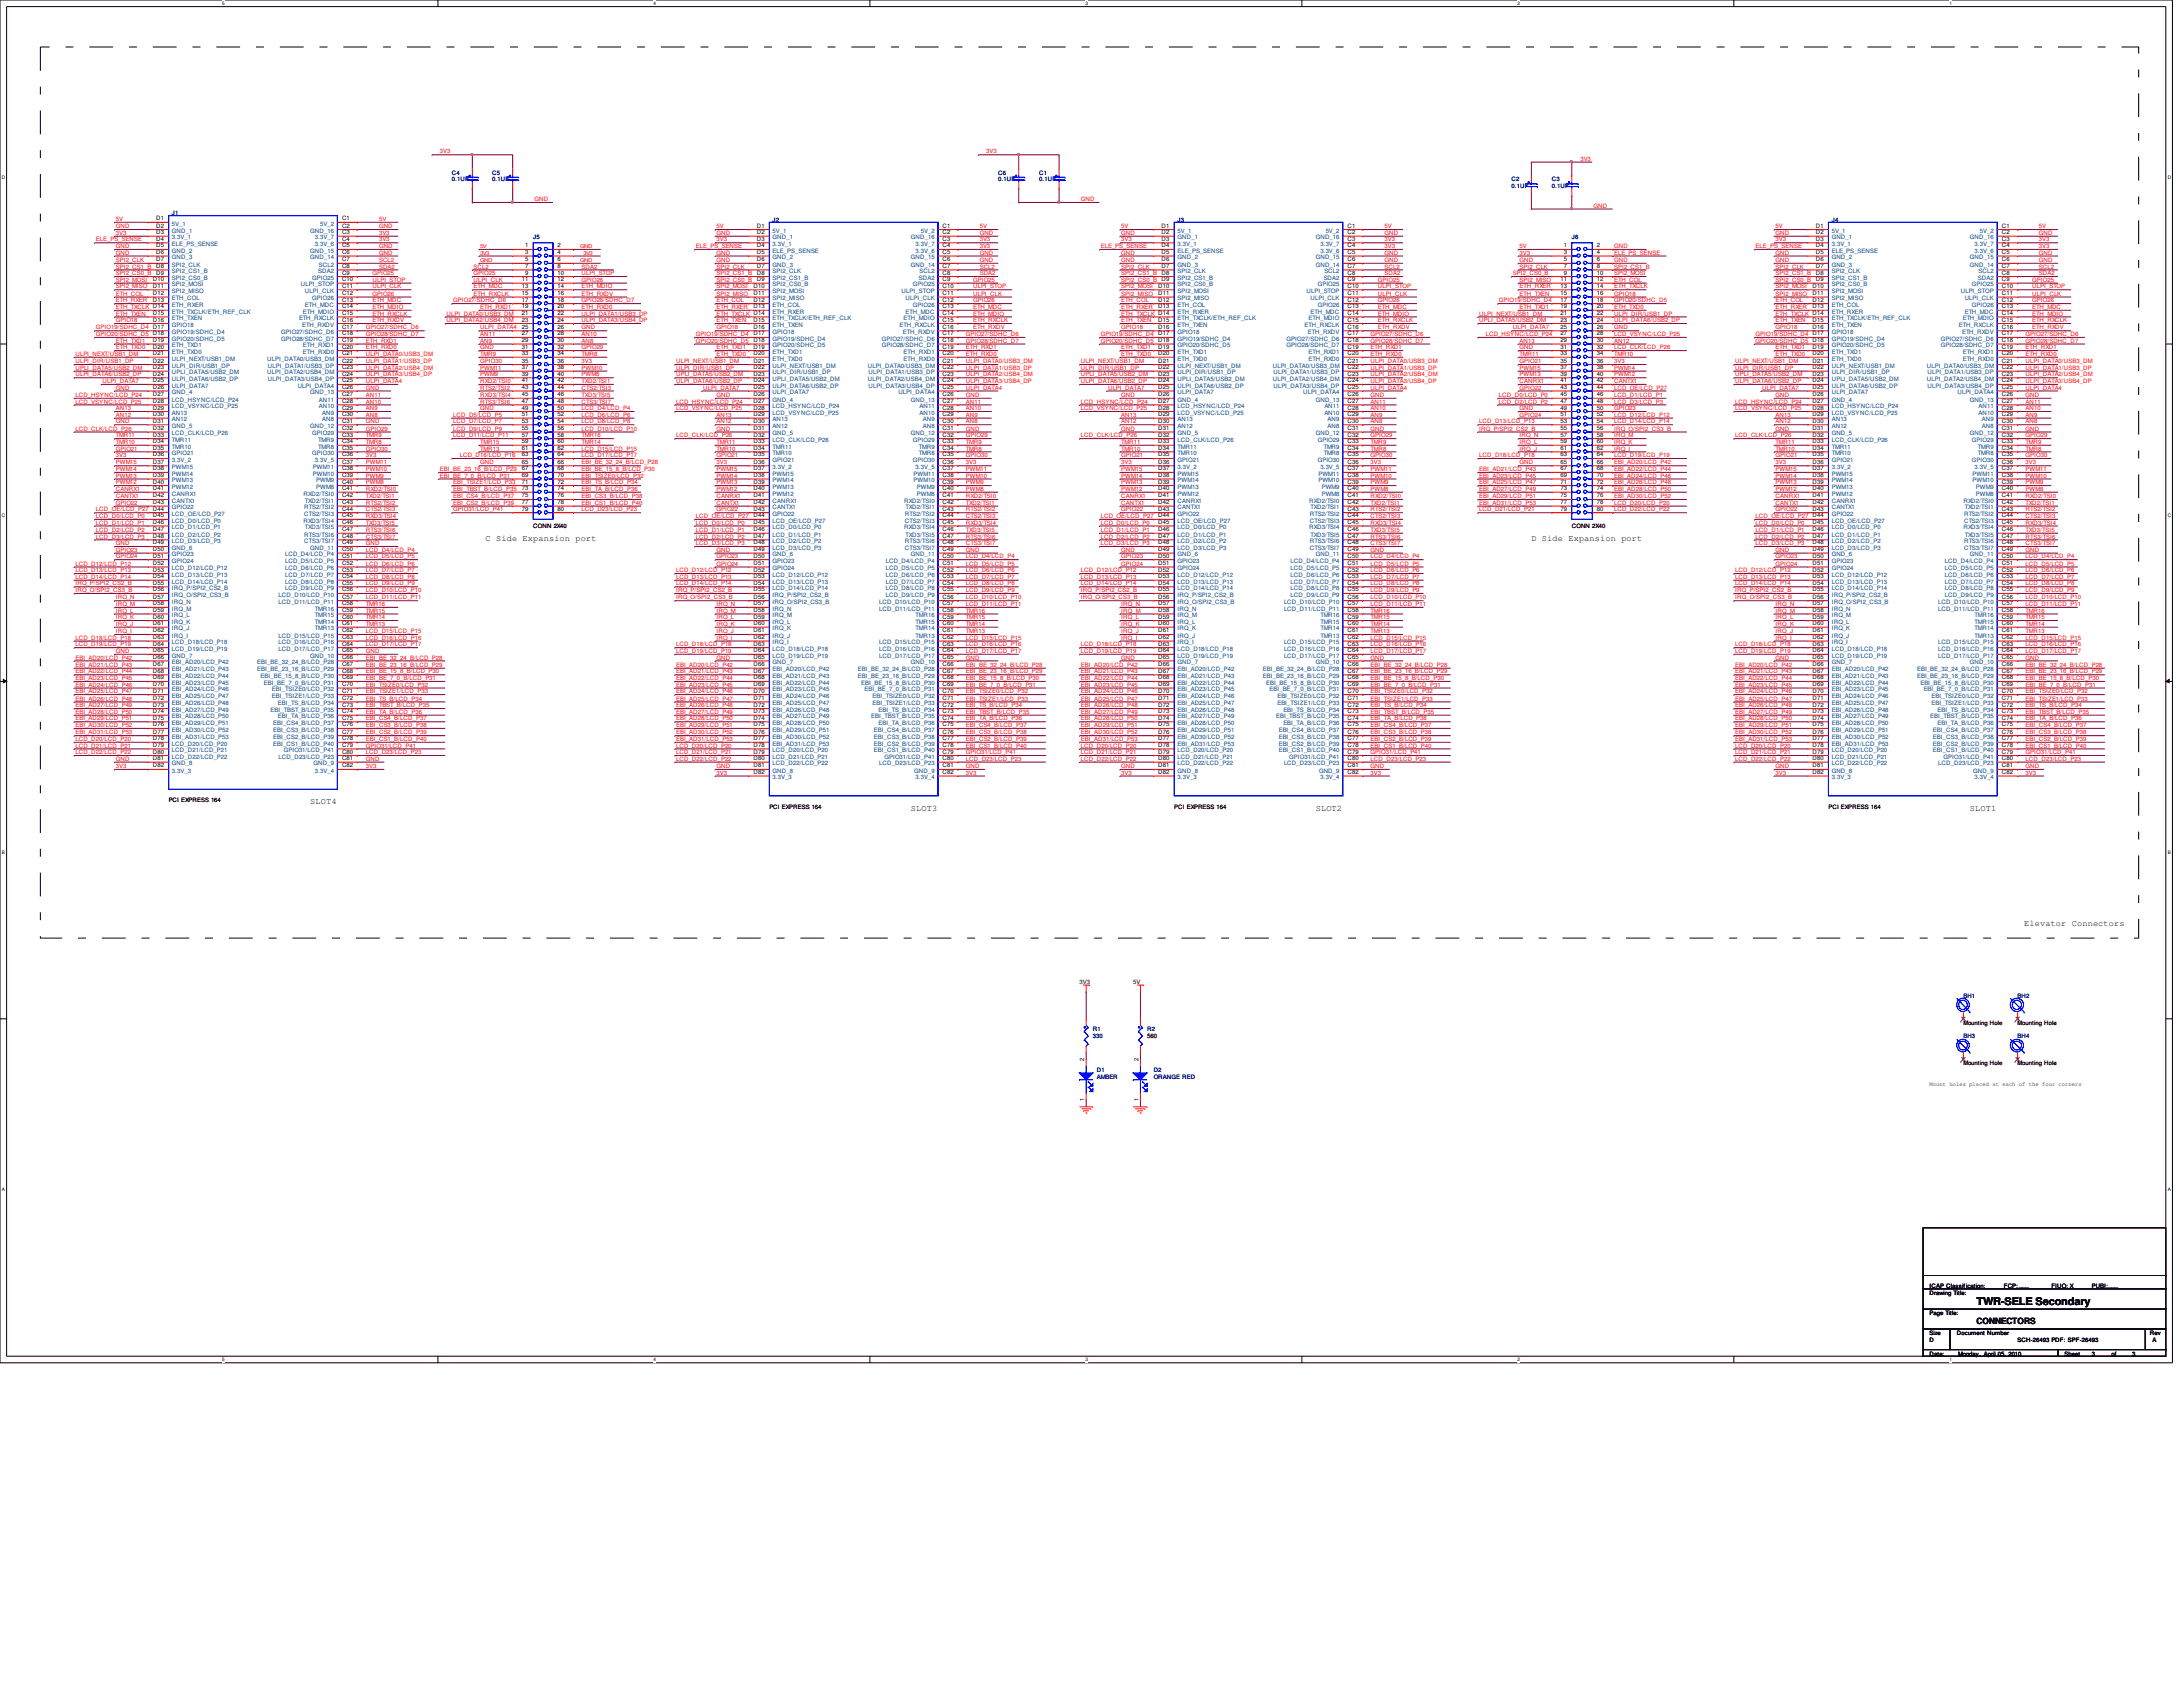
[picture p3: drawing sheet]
<svg xmlns="http://www.w3.org/2000/svg" width="279mm" height="216mm" viewBox="0 0 279 216" stroke-linecap="round" stroke-linejoin="round" font-family="sans-serif">
<defs><g id="words">
<text font-size="1.4" x="253" y="167">TWR-SELE Secondary</text>
<g font-size="1.1">
<text x="62.1" y="69.3">C Side Expansion port</text>
<text x="196" y="69.3">D Side Expansion port</text>
<text x="39.7" y="102.9">SLOT4</text>
<text x="116.6" y="103.8">SLOT3</text>
<text x="168.4" y="103.8">SLOT2</text>
<text x="252.1" y="103.8">SLOT1</text>
<text x="259.1" y="118.4">Elevator Connectors</text>
<text x="253" y="169.5">CONNECTORS</text>
</g>
<g font-size=".8" fill="#f00">
<text x="56.3" y="19.6">3V3</text>
<text x="126.2" y="19.6">3V3</text>
<text x="202.3" y="20.6">3V3</text>
<text x="14.8" y="28.3">5V</text>
<text x="14.8" y="29.2">GND</text>
<text x="48.5" y="28.3">5V</text>
<text x="48.5" y="29.2">GND</text>
<text x="68.4" y="25.7">GND</text>
<text x="91.7" y="29.2">5V</text>
<text x="125.4" y="29.2">5V</text>
<text x="138.3" y="25.7">GND</text>
<text x="143.5" y="29.2">5V</text>
<text x="177.2" y="29.2">5V</text>
<text x="204" y="26.6">GND</text>
<text x="227.2" y="29.2">5V</text>
<text x="260.9" y="29.2">5V</text>
<text x="12.3" y="30.9">ELE_PS_SENSE</text>
<text x="14.8" y="30.1">3V3</text>
<text x="14.8" y="31.8">GND</text>
<text x="14.8" y="32.6">GND</text>
<text x="14.8" y="33.5">SPI2_CLK</text>
<text x="14.8" y="34.4">SPI2_CS1_B</text>
<text x="14.8" y="35.2">SPI2_CS0_B</text>
<text x="47.7" y="35.2">GPIO25</text>
<text x="48.5" y="30.1">3V3</text>
<text x="48.5" y="30.9">3V3</text>
<text x="48.5" y="31.8">GND</text>
<text x="48.5" y="32.6">GND</text>
<text x="48.5" y="33.5">SCL2</text>
<text x="48.5" y="34.4">SDA2</text>
<text x="60.6" y="34.4">SCL2</text>
<text x="60.6" y="35.2">GPIO25</text>
<text x="74.4" y="34.4">SDA2</text>
<text x="74.4" y="35.2">ULPI_STOP</text>
<text x="89.1" y="31.8">ELE_PS_SENSE</text>
<text x="91.7" y="30.1">GND</text>
<text x="91.7" y="30.9">3V3</text>
<text x="91.7" y="32.6">GND</text>
<text x="91.7" y="33.5">GND</text>
<text x="91.7" y="34.4">SPI2_CLK</text>
<text x="91.7" y="35.2">SPI2_CS1_B</text>
<text x="125.4" y="31.8">3V3</text>
<text x="125.4" y="30.9">3V3</text>
<text x="125.4" y="32.6">GND</text>
<text x="125.4" y="33.5">GND</text>
<text x="125.4" y="34.4">SCL2</text>
<text x="125.4" y="30.1">GND</text>
<text x="125.4" y="35.2">SDA2</text>
<text x="140.9" y="31.8">ELE_PS_SENSE</text>
<text x="143.5" y="30.1">GND</text>
<text x="143.5" y="30.9">3V3</text>
<text x="143.5" y="32.6">GND</text>
<text x="143.5" y="33.5">GND</text>
<text x="143.5" y="34.4">SPI2_CLK</text>
<text x="143.5" y="35.2">SPI2_CS1_B</text>
<text x="177.2" y="31.8">3V3</text>
<text x="177.2" y="30.9">3V3</text>
<text x="177.2" y="32.6">GND</text>
<text x="177.2" y="33.5">GND</text>
<text x="177.2" y="34.4">SCL2</text>
<text x="177.2" y="30.1">GND</text>
<text x="177.2" y="35.2">SDA2</text>
<text x="193.6" y="35.2">SPI2_CS0_B</text>
<text x="194.5" y="31.8">5V</text>
<text x="194.5" y="32.6">3V3</text>
<text x="194.5" y="33.5">GND</text>
<text x="194.5" y="34.4">SPI2_CLK</text>
<text x="206.6" y="31.8">GND</text>
<text x="206.6" y="33.5">GND</text>
<text x="206.6" y="34.4">SPI2_CS1_B</text>
<text x="206.6" y="35.2">SPI2_MOSI</text>
<text x="206.6" y="32.6">ELE_PS_SENSE</text>
<text x="224.7" y="31.8">ELE_PS_SENSE</text>
<text x="227.2" y="30.1">GND</text>
<text x="227.2" y="30.9">3V3</text>
<text x="227.2" y="32.6">GND</text>
<text x="227.2" y="33.5">GND</text>
<text x="227.2" y="34.4">SPI2_CLK</text>
<text x="227.2" y="35.2">SPI2_CS1_B</text>
<text x="260.9" y="31.8">3V3</text>
<text x="260.9" y="30.9">3V3</text>
<text x="260.9" y="32.6">GND</text>
<text x="260.9" y="33.5">GND</text>
<text x="260.9" y="34.4">SCL2</text>
<text x="260.9" y="30.1">GND</text>
<text x="260.9" y="35.2">SDA2</text>
<text x="14.8" y="36.1">SPI2_MOSI</text>
<text x="14.8" y="36.9">SPI2_MISO</text>
<text x="14.8" y="37.8">ETH_COL</text>
<text x="14.8" y="38.7">ETH_RXER</text>
<text x="14.8" y="39.5">ETH_TXCLK D14</text>
<text x="14.8" y="40.4">ETH_TXEN</text>
<text x="14.8" y="41.2">GPIO18</text>
<text x="47.7" y="36.1">ULPI_STOP</text>
<text x="47.7" y="36.9">ULPI_CLK</text>
<text x="47.7" y="37.8">GPIO26</text>
<text x="47.7" y="38.7">ETH_MDC</text>
<text x="47.7" y="39.5">ETH_MDIO</text>
<text x="47.7" y="40.4">ETH_RXCLK</text>
<text x="47.7" y="41.2">ETH_RXDV</text>
<text x="57.2" y="40.4">ULPI_DATA0/USB3_DM</text>
<text x="57.2" y="41.2">ULPI_DATA2/USB4_DM</text>
<text x="58" y="38.7">GPIO27/SDHC_D6</text>
<text x="60.6" y="36.1">ULPI_CLK</text>
<text x="60.6" y="36.9">ETH_MDC</text>
<text x="60.6" y="37.8">ETH_RXCLK</text>
<text x="61.5" y="39.5">ETH_RXD1</text>
<text x="74.4" y="36.1">GPIO26</text>
<text x="74.4" y="36.9">ETH_MDIO</text>
<text x="74.4" y="37.8">ETH_RXDV</text>
<text x="74.4" y="38.7">GPIO28/SDHC_D7</text>
<text x="74.4" y="39.5">ETH_RXD0</text>
<text x="74.4" y="40.4">ULPI_DATA1/USB3_DP</text>
<text x="74.4" y="41.2">ULPI_DATA3/USB4_DP</text>
<text x="91.7" y="36.1">SPI2_CS0_B</text>
<text x="91.7" y="36.9">SPI2_MOSI</text>
<text x="91.7" y="37.8">SPI2_MISO</text>
<text x="91.7" y="38.7">ETH_COL</text>
<text x="91.7" y="39.5">ETH_RXER</text>
<text x="91.7" y="40.4">ETH_TXCLK D14</text>
<text x="91.7" y="41.2">ETH_TXEN</text>
<text x="124.5" y="37.8">ULPI_CLK</text>
<text x="124.5" y="38.7">GPIO26</text>
<text x="124.5" y="39.5">ETH_MDC</text>
<text x="124.5" y="40.4">ETH_MDIO</text>
<text x="124.5" y="41.2">ETH_RXCLK</text>
<text x="124.5" y="36.1">GPIO25</text>
<text x="124.5" y="36.9">ULPI_STOP</text>
<text x="143.5" y="36.1">SPI2_CS0_B</text>
<text x="143.5" y="36.9">SPI2_MOSI</text>
<text x="143.5" y="37.8">SPI2_MISO</text>
<text x="143.5" y="38.7">ETH_COL</text>
<text x="143.5" y="39.5">ETH_RXER</text>
<text x="143.5" y="40.4">ETH_TXCLK D14</text>
<text x="143.5" y="41.2">ETH_TXEN</text>
<text x="176.4" y="37.8">ULPI_CLK</text>
<text x="176.4" y="38.7">GPIO26</text>
<text x="176.4" y="39.5">ETH_MDC</text>
<text x="176.4" y="40.4">ETH_MDIO</text>
<text x="176.4" y="41.2">ETH_RXCLK</text>
<text x="176.4" y="36.1">GPIO25</text>
<text x="176.4" y="36.9">ULPI_STOP</text>
<text x="189.3" y="40.4">ULPI_NEXT/USB1_DM</text>
<text x="189.3" y="41.2">UPLI_DATA5/USB2_DM</text>
<text x="191.9" y="38.7">GPIO19/SDHC_D4</text>
<text x="194.5" y="36.1">SPI2_MISO</text>
<text x="194.5" y="36.9">ETH_RXER</text>
<text x="194.5" y="37.8">ETH_TXEN</text>
<text x="194.5" y="39.5">ETH_TXD1</text>
<text x="206.6" y="36.1">ETH_COL</text>
<text x="206.6" y="36.9">ETH_TXCLK</text>
<text x="206.6" y="37.8">GPIO18</text>
<text x="206.6" y="38.7">GPIO20/SDHC_D5</text>
<text x="206.6" y="39.5">ETH_TXD0</text>
<text x="206.6" y="40.4">ULPI_DIR/USB1_DP</text>
<text x="206.6" y="41.2">ULPI_DATA6/USB2_DP</text>
<text x="227.2" y="36.1">SPI2_CS0_B</text>
<text x="227.2" y="36.9">SPI2_MOSI</text>
<text x="227.2" y="37.8">SPI2_MISO</text>
<text x="227.2" y="38.7">ETH_COL</text>
<text x="227.2" y="39.5">ETH_RXER</text>
<text x="227.2" y="40.4">ETH_TXCLK D14</text>
<text x="227.2" y="41.2">ETH_TXEN</text>
<text x="260.1" y="37.8">ULPI_CLK</text>
<text x="260.1" y="38.7">GPIO26</text>
<text x="260.1" y="39.5">ETH_MDC</text>
<text x="260.1" y="40.4">ETH_MDIO</text>
<text x="260.1" y="41.2">ETH_RXCLK</text>
<text x="260.1" y="36.1">GPIO25</text>
<text x="260.1" y="36.9">ULPI_STOP</text>
<text x="9.7" y="45.6">ULPI_NEXT/USB1_DM</text>
<text x="9.7" y="46.5">ULPI_DIR/USB1_DP</text>
<text x="9.7" y="47.3">UPLI_DATA5/USB2_DM</text>
<text x="12.3" y="42.2">GPIO19/SDHC_D4 D17</text>
<text x="12.3" y="43">GPIO20/SDHC_D5 D18</text>
<text x="14.8" y="43.9">ETH_TXD1</text>
<text x="14.8" y="44.7">ETH_TXD0</text>
<text x="46.8" y="42.2">GPIO27/SDHC_D6</text>
<text x="46.8" y="43">GPIO28/SDHC_D7</text>
<text x="46.8" y="43.9">ETH_RXD1</text>
<text x="46.8" y="44.7">ETH_RXD0</text>
<text x="46.8" y="45.6">ULPI_DATA0/USB3_DM</text>
<text x="46.8" y="46.5">ULPI_DATA1/USB3_DP</text>
<text x="46.8" y="47.3">ULPI_DATA2/USB4_DM</text>
<text x="61.5" y="42.2">ULPI_DATA4</text>
<text x="61.5" y="43">AN11</text>
<text x="61.5" y="43.9">AN9</text>
<text x="61.5" y="44.7">GND</text>
<text x="61.5" y="45.6">TMR9</text>
<text x="61.5" y="46.5">GPIO30</text>
<text x="61.5" y="47.3">PWM11</text>
<text x="74.4" y="42.2">GND</text>
<text x="74.4" y="43">AN10</text>
<text x="74.4" y="43.9">AN8</text>
<text x="74.4" y="44.7">GPIO29</text>
<text x="74.4" y="45.6">TMR8</text>
<text x="74.4" y="46.5">3V3</text>
<text x="74.4" y="47.3">PWM10</text>
<text x="86.5" y="46.5">ULPI_NEXT/USB1_DM</text>
<text x="86.5" y="47.3">ULPI_DIR/USB1_DP</text>
<text x="89.1" y="43">GPIO19/SDHC_D4</text>
<text x="89.1" y="43.9">GPIO20/SDHC_D5</text>
<text x="91.7" y="42.2">GPIO18</text>
<text x="91.7" y="44.7">ETH_TXD1</text>
<text x="91.7" y="45.6">ETH_TXD0</text>
<text x="123.6" y="43">GPIO27/SDHC_D6</text>
<text x="123.6" y="43.9">GPIO28/SDHC_D7</text>
<text x="123.6" y="44.7">ETH_RXD1</text>
<text x="123.6" y="45.6">ETH_RXD0</text>
<text x="123.6" y="46.5">ULPI_DATA0/USB3_DM</text>
<text x="123.6" y="47.3">ULPI_DATA1/USB3_DP</text>
<text x="124.5" y="42.2">ETH_RXDV</text>
<text x="138.3" y="46.5">ULPI_NEXT/USB1_DM</text>
<text x="138.3" y="47.3">ULPI_DIR/USB1_DP</text>
<text x="140.9" y="43">GPIO19/SDHC_D4</text>
<text x="140.9" y="43.9">GPIO20/SDHC_D5</text>
<text x="143.5" y="42.2">GPIO18</text>
<text x="143.5" y="44.7">ETH_TXD1</text>
<text x="143.5" y="45.6">ETH_TXD0</text>
<text x="175.4" y="43">GPIO27/SDHC_D6</text>
<text x="175.4" y="43.9">GPIO28/SDHC_D7</text>
<text x="175.4" y="44.7">ETH_RXD1</text>
<text x="175.4" y="45.6">ETH_RXD0</text>
<text x="175.4" y="46.5">ULPI_DATA0/USB3_DM</text>
<text x="175.4" y="47.3">ULPI_DATA1/USB3_DP</text>
<text x="176.4" y="42.2">ETH_RXDV</text>
<text x="190.2" y="43">LCD_HSYNC/LCD_P24</text>
<text x="193.6" y="42.2">ULPI_DATA7</text>
<text x="194.5" y="43.9">AN13</text>
<text x="194.5" y="44.7">GND</text>
<text x="194.5" y="45.6">TMR11</text>
<text x="194.5" y="46.5">GPIO21</text>
<text x="194.5" y="47.3">PWM15</text>
<text x="206.6" y="42.2">GND</text>
<text x="206.6" y="43">LCD_VSYNC/LCD_P25</text>
<text x="206.6" y="43.9">AN12</text>
<text x="206.6" y="44.7">LCD_CLK/LCD_P26</text>
<text x="206.6" y="45.6">TMR10</text>
<text x="206.6" y="46.5">3V3</text>
<text x="206.6" y="47.3">PWM14</text>
<text x="222.1" y="46.5">ULPI_NEXT/USB1_DM</text>
<text x="222.1" y="47.3">ULPI_DIR/USB1_DP</text>
<text x="224.7" y="43">GPIO19/SDHC_D4 D17</text>
<text x="224.7" y="43.9">GPIO20/SDHC_D5 D18</text>
<text x="227.2" y="42.2">GPIO18</text>
<text x="227.2" y="44.7">ETH_TXD1</text>
<text x="227.2" y="45.6">ETH_TXD0</text>
<text x="259.2" y="43">GPIO27/SDHC_D6</text>
<text x="259.2" y="43.9">GPIO28/SDHC_D7</text>
<text x="259.2" y="44.7">ETH_RXD1</text>
<text x="259.2" y="45.6">ETH_RXD0</text>
<text x="259.2" y="46.5">ULPI_DATA0/USB3_DM</text>
<text x="259.2" y="47.3">ULPI_DATA1/USB3_DP</text>
<text x="260.1" y="42.2">ETH_RXDV</text>
<text x="9.7" y="48.2">ULPI_DATA6/USB2_DP</text>
<text x="9.7" y="50.8">LCD_HSYNC/LCD_P24</text>
<text x="9.7" y="51.6">LCD_VSYNC/LCD_P25</text>
<text x="13.1" y="49">ULPI_DATA7</text>
<text x="14.8" y="49.9">GND</text>
<text x="14.8" y="52.5">AN13</text>
<text x="14.8" y="53.3">AN12</text>
<text x="46.8" y="48.2">ULPI_DATA3/USB4_DP</text>
<text x="46.8" y="49">ULPI_DATA4</text>
<text x="46.8" y="49.9">GND</text>
<text x="46.8" y="50.8">AN11</text>
<text x="46.8" y="51.6">AN10</text>
<text x="46.8" y="52.5">AN9</text>
<text x="46.8" y="53.3">AN8</text>
<text x="58" y="53.3">LCD_D5/LCD_P5</text>
<text x="61.5" y="48.2">PWM9</text>
<text x="61.5" y="49">RXD2/TSI0</text>
<text x="61.5" y="49.9">RTS2/TSI2</text>
<text x="61.5" y="50.8">RXD3/TSI4</text>
<text x="61.5" y="51.6">RTS3/TSI6</text>
<text x="61.5" y="52.5">GND</text>
<text x="74.4" y="48.2">PWM8</text>
<text x="74.4" y="49">TXD2/TSI1</text>
<text x="74.4" y="49.9">CTS2/TSI3</text>
<text x="74.4" y="50.8">TXD3/TSI5</text>
<text x="74.4" y="51.6">CTS3/TSI7</text>
<text x="74.4" y="52.5">LCD_D4/LCD_P4</text>
<text x="74.4" y="53.3">LCD_D6/LCD_P6</text>
<text x="86.5" y="48.2">UPLI_DATA5/USB2_DM</text>
<text x="86.5" y="49">ULPI_DATA6/USB2_DP</text>
<text x="86.5" y="51.6">LCD_HSYNC/LCD_P24</text>
<text x="86.5" y="52.5">LCD_VSYNC/LCD_P25</text>
<text x="90" y="49.9">ULPI_DATA7</text>
<text x="91.7" y="50.8">GND</text>
<text x="91.7" y="53.3">AN13</text>
<text x="123.6" y="48.2">ULPI_DATA2/USB4_DM</text>
<text x="123.6" y="49">ULPI_DATA3/USB4_DP</text>
<text x="123.6" y="49.9">ULPI_DATA4</text>
<text x="123.6" y="50.8">GND</text>
<text x="123.6" y="51.6">AN11</text>
<text x="123.6" y="52.5">AN10</text>
<text x="123.6" y="53.3">AN9</text>
<text x="138.3" y="48.2">UPLI_DATA5/USB2_DM</text>
<text x="138.3" y="49">ULPI_DATA6/USB2_DP</text>
<text x="138.3" y="51.6">LCD_HSYNC/LCD_P24</text>
<text x="138.3" y="52.5">LCD_VSYNC/LCD_P25</text>
<text x="141.8" y="49.9">ULPI_DATA7</text>
<text x="143.5" y="50.8">GND</text>
<text x="143.5" y="53.3">AN13</text>
<text x="175.4" y="48.2">ULPI_DATA2/USB4_DM</text>
<text x="175.4" y="49">ULPI_DATA3/USB4_DP</text>
<text x="175.4" y="49.9">ULPI_DATA4</text>
<text x="175.4" y="50.8">GND</text>
<text x="175.4" y="51.6">AN11</text>
<text x="175.4" y="52.5">AN10</text>
<text x="175.4" y="53.3">AN9</text>
<text x="191.9" y="51.6">LCD_D2/LCD_P2</text>
<text x="191.9" y="50.8">LCD_D0/LCD_P0</text>
<text x="194.5" y="48.2">PWM13</text>
<text x="194.5" y="53.3">GPIO24</text>
<text x="194.5" y="52.5">GND</text>
<text x="194.5" y="49.9">GPIO22</text>
<text x="194.5" y="49">CANRX1</text>
<text x="206.6" y="53.3">LCD_D12/LCD_P12</text>
<text x="206.6" y="52.5">GPIO23</text>
<text x="206.6" y="51.6">LCD_D3/LCD_P3</text>
<text x="206.6" y="50.8">LCD_D1/LCD_P1</text>
<text x="206.6" y="49.9">LCD_OE/LCD_P27</text>
<text x="206.6" y="49">CANTX1</text>
<text x="206.6" y="48.2">PWM12</text>
<text x="222.1" y="48.2">UPLI_DATA5/USB2_DM</text>
<text x="222.1" y="49">ULPI_DATA6/USB2_DP</text>
<text x="222.1" y="51.6">LCD_HSYNC/LCD_P24</text>
<text x="222.1" y="52.5">LCD_VSYNC/LCD_P25</text>
<text x="225.6" y="49.9">ULPI_DATA7</text>
<text x="227.2" y="50.8">GND</text>
<text x="227.2" y="53.3">AN13</text>
<text x="259.2" y="48.2">ULPI_DATA2/USB4_DM</text>
<text x="259.2" y="49">ULPI_DATA3/USB4_DP</text>
<text x="259.2" y="49.9">ULPI_DATA4</text>
<text x="259.2" y="50.8">GND</text>
<text x="259.2" y="51.6">AN11</text>
<text x="259.2" y="52.5">AN10</text>
<text x="259.2" y="53.3">AN9</text>
<text x="9.7" y="55.1">LCD_CLK/LCD_P26</text>
<text x="14.8" y="54.2">GND</text>
<text x="14.8" y="56">TMR11</text>
<text x="14.8" y="56.8">TMR10</text>
<text x="14.8" y="57.7">GPIO21</text>
<text x="14.8" y="58.5">3V3</text>
<text x="14.8" y="59.4">PWM15</text>
<text x="46.8" y="54.2">GND</text>
<text x="46.8" y="55.1">GPIO29</text>
<text x="46.8" y="56">TMR9</text>
<text x="46.8" y="56.8">TMR8</text>
<text x="46.8" y="57.7">GPIO30</text>
<text x="46.8" y="58.5">3V3</text>
<text x="46.8" y="59.4">PWM11</text>
<text x="58" y="54.2">LCD_D7/LCD_P7</text>
<text x="58" y="55.1">LCD_D9/LCD_P9</text>
<text x="58" y="56">LCD_D11/LCD_P11</text>
<text x="58.8" y="58.5">LCD_D16/LCD_P16</text>
<text x="61.5" y="56.8">TMR15</text>
<text x="61.5" y="57.7">TMR13</text>
<text x="61.5" y="59.4">GND</text>
<text x="74.4" y="54.2">LCD_D8/LCD_P8</text>
<text x="74.4" y="55.1">LCD_D10/LCD_P10</text>
<text x="74.4" y="56">TMR16</text>
<text x="74.4" y="56.8">TMR14</text>
<text x="74.4" y="57.7">LCD_D15/LCD_P15</text>
<text x="74.4" y="58.5">LCD_D17/LCD_P17</text>
<text x="74.4" y="59.4">EBI_BE_32_24_B/LCD_P28</text>
<text x="86.5" y="56">LCD_CLK/LCD_P26</text>
<text x="91.7" y="54.2">AN12</text>
<text x="91.7" y="55.1">GND</text>
<text x="91.7" y="56.8">TMR11</text>
<text x="91.7" y="57.7">TMR10</text>
<text x="91.7" y="58.5">GPIO21</text>
<text x="91.7" y="59.4">3V3</text>
<text x="123.6" y="54.2">AN8</text>
<text x="123.6" y="55.1">GND</text>
<text x="123.6" y="56">GPIO29</text>
<text x="123.6" y="56.8">TMR9</text>
<text x="123.6" y="57.7">TMR8</text>
<text x="123.6" y="58.5">GPIO30</text>
<text x="123.6" y="59.4">3V3</text>
<text x="138.3" y="56">LCD_CLK/LCD_P26</text>
<text x="143.5" y="54.2">AN12</text>
<text x="143.5" y="55.1">GND</text>
<text x="143.5" y="56.8">TMR11</text>
<text x="143.5" y="57.7">TMR10</text>
<text x="143.5" y="58.5">GPIO21</text>
<text x="143.5" y="59.4">3V3</text>
<text x="175.4" y="54.2">AN8</text>
<text x="175.4" y="55.1">GND</text>
<text x="175.4" y="56">GPIO29</text>
<text x="175.4" y="56.8">TMR9</text>
<text x="175.4" y="57.7">TMR8</text>
<text x="175.4" y="58.5">GPIO30</text>
<text x="175.4" y="59.4">3V3</text>
<text x="189.3" y="58.5">LCD_D18/LCD_P18</text>
<text x="189.3" y="55.1">IRQ_P/SPI2_CS2_B</text>
<text x="189.3" y="54.2">LCD_D13/LCD_P13</text>
<text x="194.5" y="59.4">GND</text>
<text x="194.5" y="57.7">IRQ_J</text>
<text x="194.5" y="56.8">IRQ_L</text>
<text x="194.5" y="56">IRQ_N</text>
<text x="206.6" y="59.4">EBI_AD20/LCD_P42</text>
<text x="206.6" y="58.5">LCD_D19/LCD_P19</text>
<text x="206.6" y="57.7">IRQ_I</text>
<text x="206.6" y="56.8">IRQ_K</text>
<text x="206.6" y="56">IRQ_M</text>
<text x="206.6" y="55.1">IRQ_O/SPI2_CS3_B</text>
<text x="206.6" y="54.2">LCD_D14/LCD_P14</text>
<text x="222.1" y="56">LCD_CLK/LCD_P26</text>
<text x="227.2" y="54.2">AN12</text>
<text x="227.2" y="55.1">GND</text>
<text x="227.2" y="56.8">TMR11</text>
<text x="227.2" y="57.7">TMR10</text>
<text x="227.2" y="58.5">GPIO21</text>
<text x="227.2" y="59.4">3V3</text>
<text x="259.2" y="54.2">AN8</text>
<text x="259.2" y="55.1">GND</text>
<text x="259.2" y="56">GPIO29</text>
<text x="259.2" y="56.8">TMR9</text>
<text x="259.2" y="57.7">TMR8</text>
<text x="259.2" y="58.5">GPIO30</text>
<text x="259.2" y="59.4">3V3</text>
<text x="12.3" y="65.4">LCD_OE/LCD_P27 D44</text>
<text x="14.8" y="60.3">PWM14</text>
<text x="14.8" y="61.1">PWM13</text>
<text x="14.8" y="64.6">GPIO22</text>
<text x="14.8" y="63.8">CANTX1</text>
<text x="14.8" y="62.8">CANRX1</text>
<text x="14.8" y="62">PWM12</text>
<text x="46.8" y="60.3">PWM10</text>
<text x="46.8" y="61.1">PWM9</text>
<text x="46.8" y="62">PWM8</text>
<text x="46.8" y="62.8">RXD2/TSI0</text>
<text x="46.8" y="63.8">TXD2/TSI1</text>
<text x="46.8" y="64.6">RTS2/TSI2</text>
<text x="46.8" y="65.4">CTS2/TSI3</text>
<text x="56.3" y="60.3">EBI_BE_23_16_B/LCD_P29</text>
<text x="56.3" y="61.1">EBI_BE_7_0_B/LCD_P31</text>
<text x="58" y="62">EBI_TSIZE1/LCD_P33</text>
<text x="58" y="62.8">EBI_TBST_B/LCD_P35</text>
<text x="58" y="63.8">EBI_CS4_B/LCD_P37</text>
<text x="58" y="64.6">EBI_CS2_B/LCD_P39</text>
<text x="58" y="65.4">GPIO31/LCD_P41</text>
<text x="74.4" y="60.3">EBI_BE_15_8_B/LCD_P30</text>
<text x="74.4" y="61.1">EBI_TSIZE0/LCD_P32</text>
<text x="74.4" y="62">EBI_TS_B/LCD_P34</text>
<text x="74.4" y="62.8">EBI_TA_B/LCD_P36</text>
<text x="74.4" y="63.8">EBI_CS3_B/LCD_P38</text>
<text x="74.4" y="64.6">EBI_CS1_B/LCD_P40</text>
<text x="74.4" y="65.4">LCD_D23/LCD_P23</text>
<text x="91.7" y="60.3">PWM15</text>
<text x="91.7" y="61.1">PWM14</text>
<text x="91.7" y="62">PWM13</text>
<text x="91.7" y="65.4">GPIO22</text>
<text x="91.7" y="64.6">CANTX1</text>
<text x="91.7" y="63.8">CANRX1</text>
<text x="91.7" y="62.8">PWM12</text>
<text x="123.6" y="60.3">PWM11</text>
<text x="123.6" y="61.1">PWM10</text>
<text x="123.6" y="62">PWM9</text>
<text x="123.6" y="62.8">PWM8</text>
<text x="123.6" y="63.8">RXD2/TSI0</text>
<text x="123.6" y="64.6">TXD2/TSI1</text>
<text x="123.6" y="65.4">RTS2/TSI2</text>
<text x="143.5" y="60.3">PWM15</text>
<text x="143.5" y="61.1">PWM14</text>
<text x="143.5" y="62">PWM13</text>
<text x="143.5" y="65.4">GPIO22</text>
<text x="143.5" y="64.6">CANTX1</text>
<text x="143.5" y="63.8">CANRX1</text>
<text x="143.5" y="62.8">PWM12</text>
<text x="175.4" y="60.3">PWM11</text>
<text x="175.4" y="61.1">PWM10</text>
<text x="175.4" y="62">PWM9</text>
<text x="175.4" y="62.8">PWM8</text>
<text x="175.4" y="63.8">RXD2/TSI0</text>
<text x="175.4" y="64.6">TXD2/TSI1</text>
<text x="175.4" y="65.4">RTS2/TSI2</text>
<text x="189.3" y="65.4">LCD_D21/LCD_P21</text>
<text x="189.3" y="64.6">EBI_AD31/LCD_P53</text>
<text x="189.3" y="63.8">EBI_AD29/LCD_P51</text>
<text x="189.3" y="62.8">EBI_AD27/LCD_P49</text>
<text x="189.3" y="62">EBI_AD25/LCD_P47</text>
<text x="189.3" y="61.1">EBI_AD23/LCD_P45</text>
<text x="189.3" y="60.3">EBI_AD21/LCD_P43</text>
<text x="206.6" y="65.4">LCD_D22/LCD_P22</text>
<text x="206.6" y="64.6">LCD_D20/LCD_P20</text>
<text x="206.6" y="63.8">EBI_AD30/LCD_P52</text>
<text x="206.6" y="62.8">EBI_AD28/LCD_P50</text>
<text x="206.6" y="62">EBI_AD26/LCD_P48</text>
<text x="206.6" y="61.1">EBI_AD24/LCD_P46</text>
<text x="206.6" y="60.3">EBI_AD22/LCD_P44</text>
<text x="227.2" y="60.3">PWM15</text>
<text x="227.2" y="61.1">PWM14</text>
<text x="227.2" y="62">PWM13</text>
<text x="227.2" y="65.4">GPIO22</text>
<text x="227.2" y="64.6">CANTX1</text>
<text x="227.2" y="63.8">CANRX1</text>
<text x="227.2" y="62.8">PWM12</text>
<text x="259.2" y="60.3">PWM11</text>
<text x="259.2" y="61.1">PWM10</text>
<text x="259.2" y="62">PWM9</text>
<text x="259.2" y="62.8">PWM8</text>
<text x="259.2" y="63.8">RXD2/TSI0</text>
<text x="259.2" y="64.6">TXD2/TSI1</text>
<text x="259.2" y="65.4">RTS2/TSI2</text>
<text x="12.3" y="68.9">LCD_D3/LCD_P3</text>
<text x="12.3" y="68.1">LCD_D2/LCD_P2</text>
<text x="12.3" y="67.1">LCD_D1/LCD_P1</text>
<text x="12.3" y="66.3">LCD_D0/LCD_P0</text>
<text x="14.8" y="71.5">GPIO24</text>
<text x="14.8" y="70.6">GPIO23</text>
<text x="14.8" y="69.8">GND</text>
<text x="46.8" y="66.3">RXD3/TSI4</text>
<text x="46.8" y="67.1">TXD3/TSI5</text>
<text x="46.8" y="68.1">RTS3/TSI6</text>
<text x="46.8" y="68.9">CTS3/TSI7</text>
<text x="46.8" y="69.8">GND</text>
<text x="46.8" y="70.6">LCD_D4/LCD_P4</text>
<text x="46.8" y="71.5">LCD_D5/LCD_P5</text>
<text x="89.1" y="69.8">LCD_D3/LCD_P3</text>
<text x="89.1" y="68.9">LCD_D2/LCD_P2</text>
<text x="89.1" y="68.1">LCD_D1/LCD_P1</text>
<text x="89.1" y="67.1">LCD_D0/LCD_P0</text>
<text x="89.1" y="66.3">LCD_OE/LCD_P27</text>
<text x="91.7" y="71.5">GPIO23</text>
<text x="91.7" y="70.6">GND</text>
<text x="123.6" y="66.3">CTS2/TSI3</text>
<text x="123.6" y="67.1">RXD3/TSI4</text>
<text x="123.6" y="68.1">TXD3/TSI5</text>
<text x="123.6" y="68.9">RTS3/TSI6</text>
<text x="123.6" y="69.8">CTS3/TSI7</text>
<text x="123.6" y="70.6">GND</text>
<text x="123.6" y="71.5">LCD_D4/LCD_P4</text>
<text x="140.9" y="69.8">LCD_D3/LCD_P3</text>
<text x="140.9" y="68.9">LCD_D2/LCD_P2</text>
<text x="140.9" y="68.1">LCD_D1/LCD_P1</text>
<text x="140.9" y="67.1">LCD_D0/LCD_P0</text>
<text x="140.9" y="66.3">LCD_OE/LCD_P27</text>
<text x="143.5" y="71.5">GPIO23</text>
<text x="143.5" y="70.6">GND</text>
<text x="175.4" y="66.3">CTS2/TSI3</text>
<text x="175.4" y="67.1">RXD3/TSI4</text>
<text x="175.4" y="68.1">TXD3/TSI5</text>
<text x="175.4" y="68.9">RTS3/TSI6</text>
<text x="175.4" y="69.8">CTS3/TSI7</text>
<text x="175.4" y="70.6">GND</text>
<text x="175.4" y="71.5">LCD_D4/LCD_P4</text>
<text x="224.7" y="69.8">LCD_D3/LCD_P3</text>
<text x="224.7" y="68.9">LCD_D2/LCD_P2</text>
<text x="224.7" y="68.1">LCD_D1/LCD_P1</text>
<text x="224.7" y="67.1">LCD_D0/LCD_P0</text>
<text x="224.7" y="66.3">LCD_OE/LCD_P27 D44</text>
<text x="227.2" y="71.5">GPIO23</text>
<text x="227.2" y="70.6">GND</text>
<text x="259.2" y="66.3">CTS2/TSI3</text>
<text x="259.2" y="67.1">RXD3/TSI4</text>
<text x="259.2" y="68.1">TXD3/TSI5</text>
<text x="259.2" y="68.9">RTS3/TSI6</text>
<text x="259.2" y="69.8">CTS3/TSI7</text>
<text x="259.2" y="70.6">GND</text>
<text x="259.2" y="71.5">LCD_D4/LCD_P4</text>
<text x="9.7" y="75.8">IRQ_O/SPI2_CS3_B</text>
<text x="9.7" y="74.9">IRQ_P/SPI2_CS2_B</text>
<text x="9.7" y="74.1">LCD_D14/LCD_P14</text>
<text x="9.7" y="73.2">LCD_D13/LCD_P13</text>
<text x="9.7" y="72.4">LCD_D12/LCD_P12</text>
<text x="14.8" y="77.6">IRQ_M</text>
<text x="14.8" y="76.7">IRQ_N</text>
<text x="46.8" y="72.4">LCD_D6/LCD_P6</text>
<text x="46.8" y="73.2">LCD_D7/LCD_P7</text>
<text x="46.8" y="74.1">LCD_D8/LCD_P8</text>
<text x="46.8" y="74.9">LCD_D9/LCD_P9</text>
<text x="46.8" y="75.8">LCD_D10/LCD_P10</text>
<text x="46.8" y="76.7">LCD_D11/LCD_P11</text>
<text x="46.8" y="77.6">TMR16</text>
<text x="86.5" y="76.7">IRQ_O/SPI2_CS3_B</text>
<text x="86.5" y="75.8">IRQ_P/SPI2_CS2_B</text>
<text x="86.5" y="74.9">LCD_D14/LCD_P14</text>
<text x="86.5" y="74.1">LCD_D13/LCD_P13</text>
<text x="86.5" y="73.2">LCD_D12/LCD_P12</text>
<text x="91.7" y="77.6">IRQ_N</text>
<text x="91.7" y="72.4">GPIO24</text>
<text x="123.6" y="72.4">LCD_D5/LCD_P5</text>
<text x="123.6" y="73.2">LCD_D6/LCD_P6</text>
<text x="123.6" y="74.1">LCD_D7/LCD_P7</text>
<text x="123.6" y="74.9">LCD_D8/LCD_P8</text>
<text x="123.6" y="75.8">LCD_D9/LCD_P9</text>
<text x="123.6" y="76.7">LCD_D10/LCD_P10</text>
<text x="123.6" y="77.6">LCD_D11/LCD_P11</text>
<text x="138.3" y="76.7">IRQ_O/SPI2_CS3_B</text>
<text x="138.3" y="75.8">IRQ_P/SPI2_CS2_B</text>
<text x="138.3" y="74.9">LCD_D14/LCD_P14</text>
<text x="138.3" y="74.1">LCD_D13/LCD_P13</text>
<text x="138.3" y="73.2">LCD_D12/LCD_P12</text>
<text x="143.5" y="77.6">IRQ_N</text>
<text x="143.5" y="72.4">GPIO24</text>
<text x="175.4" y="72.4">LCD_D5/LCD_P5</text>
<text x="175.4" y="73.2">LCD_D6/LCD_P6</text>
<text x="175.4" y="74.1">LCD_D7/LCD_P7</text>
<text x="175.4" y="74.9">LCD_D8/LCD_P8</text>
<text x="175.4" y="75.8">LCD_D9/LCD_P9</text>
<text x="175.4" y="76.7">LCD_D10/LCD_P10</text>
<text x="175.4" y="77.6">LCD_D11/LCD_P11</text>
<text x="222.1" y="76.7">IRQ_O/SPI2_CS3_B</text>
<text x="222.1" y="75.8">IRQ_P/SPI2_CS2_B</text>
<text x="222.1" y="74.9">LCD_D14/LCD_P14</text>
<text x="222.1" y="74.1">LCD_D13/LCD_P13</text>
<text x="222.1" y="73.2">LCD_D12/LCD_P12</text>
<text x="227.2" y="77.6">IRQ_N</text>
<text x="227.2" y="72.4">GPIO24</text>
<text x="259.2" y="72.4">LCD_D5/LCD_P5</text>
<text x="259.2" y="73.2">LCD_D6/LCD_P6</text>
<text x="259.2" y="74.1">LCD_D7/LCD_P7</text>
<text x="259.2" y="74.9">LCD_D8/LCD_P8</text>
<text x="259.2" y="75.8">LCD_D9/LCD_P9</text>
<text x="259.2" y="76.7">LCD_D10/LCD_P10</text>
<text x="259.2" y="77.6">LCD_D11/LCD_P11</text>
<text x="9.7" y="82.7">LCD_D19/LCD_P19</text>
<text x="9.7" y="81.9">LCD_D18/LCD_P18</text>
<text x="14.8" y="83.6">GND</text>
<text x="14.8" y="81">IRQ_I</text>
<text x="14.8" y="80.1">IRQ_J</text>
<text x="14.8" y="79.2">IRQ_K</text>
<text x="14.8" y="78.4">IRQ_L</text>
<text x="46.8" y="78.4">TMR15</text>
<text x="46.8" y="79.2">TMR14</text>
<text x="46.8" y="80.1">TMR13</text>
<text x="46.8" y="81">LCD_D15/LCD_P15</text>
<text x="46.8" y="81.9">LCD_D16/LCD_P16</text>
<text x="46.8" y="82.7">LCD_D17/LCD_P17</text>
<text x="46.8" y="83.6">GND</text>
<text x="86.5" y="83.6">LCD_D19/LCD_P19</text>
<text x="86.5" y="82.7">LCD_D18/LCD_P18</text>
<text x="91.7" y="81.9">IRQ_I</text>
<text x="91.7" y="81">IRQ_J</text>
<text x="91.7" y="80.1">IRQ_K</text>
<text x="91.7" y="79.2">IRQ_L</text>
<text x="91.7" y="78.4">IRQ_M</text>
<text x="123.6" y="78.4">TMR16</text>
<text x="123.6" y="79.2">TMR15</text>
<text x="123.6" y="80.1">TMR14</text>
<text x="123.6" y="81">TMR13</text>
<text x="123.6" y="81.9">LCD_D15/LCD_P15</text>
<text x="123.6" y="82.7">LCD_D16/LCD_P16</text>
<text x="123.6" y="83.6">LCD_D17/LCD_P17</text>
<text x="138.3" y="83.6">LCD_D19/LCD_P19</text>
<text x="138.3" y="82.7">LCD_D18/LCD_P18</text>
<text x="143.5" y="81.9">IRQ_I</text>
<text x="143.5" y="81">IRQ_J</text>
<text x="143.5" y="80.1">IRQ_K</text>
<text x="143.5" y="79.2">IRQ_L</text>
<text x="143.5" y="78.4">IRQ_M</text>
<text x="175.4" y="78.4">TMR16</text>
<text x="175.4" y="79.2">TMR15</text>
<text x="175.4" y="80.1">TMR14</text>
<text x="175.4" y="81">TMR13</text>
<text x="175.4" y="81.9">LCD_D15/LCD_P15</text>
<text x="175.4" y="82.7">LCD_D16/LCD_P16</text>
<text x="175.4" y="83.6">LCD_D17/LCD_P17</text>
<text x="222.1" y="83.6">LCD_D19/LCD_P19</text>
<text x="222.1" y="82.7">LCD_D18/LCD_P18</text>
<text x="227.2" y="81.9">IRQ_I</text>
<text x="227.2" y="81">IRQ_J</text>
<text x="227.2" y="80.1">IRQ_K</text>
<text x="227.2" y="79.2">IRQ_L</text>
<text x="227.2" y="78.4">IRQ_M</text>
<text x="259.2" y="78.4">TMR16</text>
<text x="259.2" y="79.2">TMR15</text>
<text x="259.2" y="80.1">TMR14</text>
<text x="259.2" y="81">TMR13</text>
<text x="259.2" y="81.9">LCD_D15/LCD_P15</text>
<text x="259.2" y="82.7">LCD_D16/LCD_P16</text>
<text x="259.2" y="83.6">LCD_D17/LCD_P17</text>
<text x="9.7" y="89.7">EBI_AD26/LCD_P48</text>
<text x="9.7" y="88.7">EBI_AD25/LCD_P47</text>
<text x="9.7" y="87.9">EBI_AD24/LCD_P46</text>
<text x="9.7" y="87">EBI_AD23/LCD_P45</text>
<text x="9.7" y="86.2">EBI_AD22/LCD_P44</text>
<text x="9.7" y="85.3">EBI_AD21/LCD_P43</text>
<text x="9.7" y="84.4">EBI_AD20/LCD_P42</text>
<text x="46.8" y="84.4">EBI_BE_32_24_B/LCD_P28</text>
<text x="46.8" y="85.3">EBI_BE_23_16_B/LCD_P29</text>
<text x="46.8" y="86.2">EBI_BE_15_8_B/LCD_P30</text>
<text x="46.8" y="87">EBI_BE_7_0_B/LCD_P31</text>
<text x="46.8" y="87.9">EBI_TSIZE0/LCD_P32</text>
<text x="46.8" y="88.7">EBI_TSIZE1/LCD_P33</text>
<text x="46.8" y="89.7">EBI_TS_B/LCD_P34</text>
<text x="86.5" y="89.7">EBI_AD25/LCD_P47</text>
<text x="86.5" y="88.7">EBI_AD24/LCD_P46</text>
<text x="86.5" y="87.9">EBI_AD23/LCD_P45</text>
<text x="86.5" y="87">EBI_AD22/LCD_P44</text>
<text x="86.5" y="86.2">EBI_AD21/LCD_P43</text>
<text x="86.5" y="85.3">EBI_AD20/LCD_P42</text>
<text x="91.7" y="84.4">GND</text>
<text x="123.6" y="84.4">GND</text>
<text x="123.6" y="85.3">EBI_BE_32_24_B/LCD_P28</text>
<text x="123.6" y="86.2">EBI_BE_23_16_B/LCD_P29</text>
<text x="123.6" y="87">EBI_BE_15_8_B/LCD_P30</text>
<text x="123.6" y="87.9">EBI_BE_7_0_B/LCD_P31</text>
<text x="123.6" y="88.7">EBI_TSIZE0/LCD_P32</text>
<text x="123.6" y="89.7">EBI_TSIZE1/LCD_P33</text>
<text x="138.3" y="89.7">EBI_AD25/LCD_P47</text>
<text x="138.3" y="88.7">EBI_AD24/LCD_P46</text>
<text x="138.3" y="87.9">EBI_AD23/LCD_P45</text>
<text x="138.3" y="87">EBI_AD22/LCD_P44</text>
<text x="138.3" y="86.2">EBI_AD21/LCD_P43</text>
<text x="138.3" y="85.3">EBI_AD20/LCD_P42</text>
<text x="143.5" y="84.4">GND</text>
<text x="175.4" y="84.4">GND</text>
<text x="175.4" y="85.3">EBI_BE_32_24_B/LCD_P28</text>
<text x="175.4" y="86.2">EBI_BE_23_16_B/LCD_P29</text>
<text x="175.4" y="87">EBI_BE_15_8_B/LCD_P30</text>
<text x="175.4" y="87.9">EBI_BE_7_0_B/LCD_P31</text>
<text x="175.4" y="88.7">EBI_TSIZE0/LCD_P32</text>
<text x="175.4" y="89.7">EBI_TSIZE1/LCD_P33</text>
<text x="222.1" y="89.7">EBI_AD25/LCD_P47</text>
<text x="222.1" y="88.7">EBI_AD24/LCD_P46</text>
<text x="222.1" y="87.9">EBI_AD23/LCD_P45</text>
<text x="222.1" y="87">EBI_AD22/LCD_P44</text>
<text x="222.1" y="86.2">EBI_AD21/LCD_P43</text>
<text x="222.1" y="85.3">EBI_AD20/LCD_P42</text>
<text x="227.2" y="84.4">GND</text>
<text x="259.2" y="84.4">GND</text>
<text x="259.2" y="85.3">EBI_BE_32_24_B/LCD_P28</text>
<text x="259.2" y="86.2">EBI_BE_23_16_B/LCD_P29</text>
<text x="259.2" y="87">EBI_BE_15_8_B/LCD_P30</text>
<text x="259.2" y="87.9">EBI_BE_7_0_B/LCD_P31</text>
<text x="259.2" y="88.7">EBI_TSIZE0/LCD_P32</text>
<text x="259.2" y="89.7">EBI_TSIZE1/LCD_P33</text>
<text x="9.7" y="95.7">LCD_D21/LCD_P21</text>
<text x="9.7" y="94.8">LCD_D20/LCD_P20</text>
<text x="9.7" y="94">EBI_AD31/LCD_P53</text>
<text x="9.7" y="93">EBI_AD30/LCD_P52</text>
<text x="9.7" y="92.2">EBI_AD29/LCD_P51</text>
<text x="9.7" y="91.4">EBI_AD28/LCD_P50</text>
<text x="9.7" y="90.5">EBI_AD27/LCD_P49</text>
<text x="46.8" y="90.5">EBI_TBST_B/LCD_P35</text>
<text x="46.8" y="91.4">EBI_TA_B/LCD_P36</text>
<text x="46.8" y="92.2">EBI_CS4_B/LCD_P37</text>
<text x="46.8" y="93">EBI_CS3_B/LCD_P38</text>
<text x="46.8" y="94">EBI_CS2_B/LCD_P39</text>
<text x="46.8" y="94.8">EBI_CS1_B/LCD_P40</text>
<text x="46.8" y="95.7">GPIO31/LCD_P41</text>
<text x="86.5" y="95.7">LCD_D20/LCD_P20</text>
<text x="86.5" y="94.8">EBI_AD31/LCD_P53</text>
<text x="86.5" y="94">EBI_AD30/LCD_P52</text>
<text x="86.5" y="93">EBI_AD29/LCD_P51</text>
<text x="86.5" y="92.2">EBI_AD28/LCD_P50</text>
<text x="86.5" y="91.4">EBI_AD27/LCD_P49</text>
<text x="86.5" y="90.5">EBI_AD26/LCD_P48</text>
<text x="123.6" y="90.5">EBI_TS_B/LCD_P34</text>
<text x="123.6" y="91.4">EBI_TBST_B/LCD_P35</text>
<text x="123.6" y="92.2">EBI_TA_B/LCD_P36</text>
<text x="123.6" y="93">EBI_CS4_B/LCD_P37</text>
<text x="123.6" y="94">EBI_CS3_B/LCD_P38</text>
<text x="123.6" y="94.8">EBI_CS2_B/LCD_P39</text>
<text x="123.6" y="95.7">EBI_CS1_B/LCD_P40</text>
<text x="138.3" y="95.7">LCD_D20/LCD_P20</text>
<text x="138.3" y="94.8">EBI_AD31/LCD_P53</text>
<text x="138.3" y="94">EBI_AD30/LCD_P52</text>
<text x="138.3" y="93">EBI_AD29/LCD_P51</text>
<text x="138.3" y="92.2">EBI_AD28/LCD_P50</text>
<text x="138.3" y="91.4">EBI_AD27/LCD_P49</text>
<text x="138.3" y="90.5">EBI_AD26/LCD_P48</text>
<text x="175.4" y="90.5">EBI_TS_B/LCD_P34</text>
<text x="175.4" y="91.4">EBI_TBST_B/LCD_P35</text>
<text x="175.4" y="92.2">EBI_TA_B/LCD_P36</text>
<text x="175.4" y="93">EBI_CS4_B/LCD_P37</text>
<text x="175.4" y="94">EBI_CS3_B/LCD_P38</text>
<text x="175.4" y="94.8">EBI_CS2_B/LCD_P39</text>
<text x="175.4" y="95.7">EBI_CS1_B/LCD_P40</text>
<text x="222.1" y="95.7">LCD_D20/LCD_P20</text>
<text x="222.1" y="94.8">EBI_AD31/LCD_P53</text>
<text x="222.1" y="94">EBI_AD30/LCD_P52</text>
<text x="222.1" y="93">EBI_AD29/LCD_P51</text>
<text x="222.1" y="92.2">EBI_AD28/LCD_P50</text>
<text x="222.1" y="91.4">EBI_AD27/LCD_P49</text>
<text x="222.1" y="90.5">EBI_AD26/LCD_P48</text>
<text x="259.2" y="90.5">EBI_TS_B/LCD_P34</text>
<text x="259.2" y="91.4">EBI_TBST_B/LCD_P35</text>
<text x="259.2" y="92.2">EBI_TA_B/LCD_P36</text>
<text x="259.2" y="93">EBI_CS4_B/LCD_P37</text>
<text x="259.2" y="94">EBI_CS3_B/LCD_P38</text>
<text x="259.2" y="94.8">EBI_CS2_B/LCD_P39</text>
<text x="259.2" y="95.7">EBI_CS1_B/LCD_P40</text>
<text x="9.7" y="96.5">LCD_D22/LCD_P22</text>
<text x="14.8" y="98.3">3V3</text>
<text x="14.8" y="97.4">GND</text>
<text x="46.8" y="96.5">LCD_D23/LCD_P23</text>
<text x="46.8" y="98.3">3V3</text>
<text x="46.8" y="97.4">GND</text>
<text x="86.5" y="97.4">LCD_D22/LCD_P22</text>
<text x="86.5" y="96.5">LCD_D21/LCD_P21</text>
<text x="91.7" y="99.1">3V3</text>
<text x="91.7" y="98.3">GND</text>
<text x="123.6" y="99.1">3V3</text>
<text x="123.6" y="98.3">GND</text>
<text x="123.6" y="96.5">GPIO31/LCD_P41</text>
<text x="123.6" y="97.4">LCD_D23/LCD_P23</text>
<text x="138.3" y="97.4">LCD_D22/LCD_P22</text>
<text x="138.3" y="96.5">LCD_D21/LCD_P21</text>
<text x="143.5" y="99.1">3V3</text>
<text x="143.5" y="98.3">GND</text>
<text x="175.4" y="99.1">3V3</text>
<text x="175.4" y="98.3">GND</text>
<text x="175.4" y="96.5">GPIO31/LCD_P41</text>
<text x="175.4" y="97.4">LCD_D23/LCD_P23</text>
<text x="222.1" y="97.4">LCD_D22/LCD_P22</text>
<text x="222.1" y="96.5">LCD_D21/LCD_P21</text>
<text x="227.2" y="99.1">3V3</text>
<text x="227.2" y="98.3">GND</text>
<text x="259.2" y="99.1">3V3</text>
<text x="259.2" y="98.3">GND</text>
<text x="259.2" y="96.5">GPIO31/LCD_P41</text>
<text x="259.2" y="97.4">LCD_D23/LCD_P23</text>
</g>
<g font-size=".8" fill="#000080">
<text x="57.8" y="22.4">C4</text>
<text x="57.8" y="23.2">0.1UF</text>
<text x="63" y="22.4">C5</text>
<text x="63" y="23.2">0.1UF</text>
<text x="127.8" y="22.4">C6</text>
<text x="127.8" y="23.2">0.1UF</text>
<text x="133" y="22.4">C1</text>
<text x="133" y="23.2">0.1UF</text>
<text x="193.5" y="23.2">C2</text>
<text x="198.6" y="23.2">C3</text>
<text x="22" y="27.5">J1</text>
<text x="98.9" y="28.4">J2</text>
<text x="150.7" y="28.4">J3</text>
<text x="193.5" y="24">0.1UF</text>
<text x="198.6" y="24">0.1UF</text>
<text x="234.4" y="28.4">J4</text>
<text x="68.2" y="30.6">J5</text>
<text x="201.2" y="30.6">J6</text>
<text x="139.9" y="132">R1</text>
<text x="146.8" y="132">R2</text>
<text x="251.3" y="127.7">BH1</text>
<text x="258.2" y="127.7">BH2</text>
<text x="139.9" y="132.8">330</text>
<text x="140.4" y="137.2">D1</text>
<text x="147.7" y="137.2">D2</text>
<text x="251.3" y="132.8">BH3</text>
<text x="258.2" y="132.8">BH4</text>
<text x="140.4" y="138.1">AMBER</text>
<text x="147.7" y="138.1">ORANGE RED</text>
</g>
<g font-size=".8">
<text x="20" y="28.2">D1</text>
<text x="20" y="29.1">D2</text>
<text x="20" y="30">D3</text>
<text x="43.8" y="28.2">C1</text>
<text x="43.8" y="29.1">C2</text>
<text x="43.8" y="30">C3</text>
<text x="96.9" y="29.1">D1</text>
<text x="96.9" y="30">D2</text>
<text x="120.7" y="29.1">C1</text>
<text x="120.7" y="30">C2</text>
<text x="148.7" y="29.1">D1</text>
<text x="148.7" y="30">D2</text>
<text x="172.5" y="29.1">C1</text>
<text x="172.5" y="30">C2</text>
<text x="232.4" y="29.1">D1</text>
<text x="232.4" y="30">D2</text>
<text x="256.2" y="29.1">C1</text>
<text x="256.2" y="30">C2</text>
<text x="19.6" y="36">D10</text>
<text x="20" y="30.8">D4</text>
<text x="20" y="31.7">D5</text>
<text x="20" y="32.5">D6</text>
<text x="20" y="33.4">D7</text>
<text x="20" y="34.3">D8</text>
<text x="20" y="35.1">D9</text>
<text x="43.8" y="30.8">C4</text>
<text x="43.8" y="31.7">C5</text>
<text x="43.8" y="32.5">C6</text>
<text x="43.8" y="33.4">C7</text>
<text x="43.8" y="34.3">C8</text>
<text x="43.8" y="35.1">C9</text>
<text x="43.8" y="36">C10</text>
<text x="66.8" y="36">11</text>
<text x="67.2" y="31.7">1</text>
<text x="67.2" y="32.5">3</text>
<text x="67.2" y="33.4">5</text>
<text x="67.2" y="34.3">7</text>
<text x="67.2" y="35.1">9</text>
<text x="71.4" y="31.7">2</text>
<text x="71.4" y="32.5">4</text>
<text x="71.4" y="33.4">6</text>
<text x="71.4" y="34.3">8</text>
<text x="71.4" y="35.1">10</text>
<text x="71.4" y="36">12</text>
<text x="96.9" y="30.8">D3</text>
<text x="96.9" y="31.7">D4</text>
<text x="96.9" y="32.5">D5</text>
<text x="96.9" y="33.4">D6</text>
<text x="96.9" y="34.3">D7</text>
<text x="96.9" y="35.1">D8</text>
<text x="96.9" y="36">D9</text>
<text x="120.7" y="30.8">C3</text>
<text x="120.7" y="31.7">C4</text>
<text x="120.7" y="32.5">C5</text>
<text x="120.7" y="33.4">C6</text>
<text x="120.7" y="34.3">C7</text>
<text x="120.7" y="35.1">C8</text>
<text x="120.7" y="36">C9</text>
<text x="148.7" y="30.8">D3</text>
<text x="148.7" y="31.7">D4</text>
<text x="148.7" y="32.5">D5</text>
<text x="148.7" y="33.4">D6</text>
<text x="148.7" y="34.3">D7</text>
<text x="148.7" y="35.1">D8</text>
<text x="148.7" y="36">D9</text>
<text x="172.5" y="30.8">C3</text>
<text x="172.5" y="31.7">C4</text>
<text x="172.5" y="32.5">C5</text>
<text x="172.5" y="33.4">C6</text>
<text x="172.5" y="34.3">C7</text>
<text x="172.5" y="35.1">C8</text>
<text x="172.5" y="36">C9</text>
<text x="199.7" y="36">11</text>
<text x="200.2" y="31.7">1</text>
<text x="200.2" y="32.5">3</text>
<text x="200.2" y="33.4">5</text>
<text x="200.2" y="34.3">7</text>
<text x="200.2" y="35.1">9</text>
<text x="204.4" y="31.7">2</text>
<text x="204.4" y="32.5">4</text>
<text x="204.4" y="33.4">6</text>
<text x="204.4" y="34.3">8</text>
<text x="204.4" y="35.1">10</text>
<text x="204.4" y="36">12</text>
<text x="232.4" y="30.8">D3</text>
<text x="232.4" y="31.7">D4</text>
<text x="232.4" y="32.5">D5</text>
<text x="232.4" y="33.4">D6</text>
<text x="232.4" y="34.3">D7</text>
<text x="232.4" y="35.1">D8</text>
<text x="232.4" y="36">D9</text>
<text x="256.2" y="30.8">C3</text>
<text x="256.2" y="31.7">C4</text>
<text x="256.2" y="32.5">C5</text>
<text x="256.2" y="33.4">C6</text>
<text x="256.2" y="34.3">C7</text>
<text x="256.2" y="35.1">C8</text>
<text x="256.2" y="36">C9</text>
<text x="19.6" y="36.8">D11</text>
<text x="19.6" y="37.8">D12</text>
<text x="19.6" y="38.6">D13</text>
<text x="19.6" y="40.3">D15</text>
<text x="19.6" y="41.1">D16</text>
<text x="43.8" y="36.8">C11</text>
<text x="43.8" y="37.8">C12</text>
<text x="43.8" y="38.6">C13</text>
<text x="43.8" y="39.5">C14</text>
<text x="43.8" y="40.3">C15</text>
<text x="43.8" y="41.1">C16</text>
<text x="66.8" y="36.8">13</text>
<text x="66.8" y="37.8">15</text>
<text x="66.8" y="38.6">17</text>
<text x="66.8" y="39.5">19</text>
<text x="66.8" y="40.3">21</text>
<text x="66.8" y="41.1">23</text>
<text x="71.4" y="36.8">14</text>
<text x="71.4" y="37.8">16</text>
<text x="71.4" y="38.6">18</text>
<text x="71.4" y="39.5">20</text>
<text x="71.4" y="40.3">22</text>
<text x="71.4" y="41.1">24</text>
<text x="96.4" y="36.8">D10</text>
<text x="96.4" y="37.8">D11</text>
<text x="96.4" y="38.6">D12</text>
<text x="96.4" y="39.5">D13</text>
<text x="96.4" y="41.1">D15</text>
<text x="120.7" y="36.8">C10</text>
<text x="120.7" y="37.8">C11</text>
<text x="120.7" y="38.6">C12</text>
<text x="120.7" y="39.5">C13</text>
<text x="120.7" y="40.3">C14</text>
<text x="120.7" y="41.1">C15</text>
<text x="148.3" y="36.8">D10</text>
<text x="148.3" y="37.8">D11</text>
<text x="148.3" y="38.6">D12</text>
<text x="148.3" y="39.5">D13</text>
<text x="148.3" y="41.1">D15</text>
<text x="172.5" y="36.8">C10</text>
<text x="172.5" y="37.8">C11</text>
<text x="172.5" y="38.6">C12</text>
<text x="172.5" y="39.5">C13</text>
<text x="172.5" y="40.3">C14</text>
<text x="172.5" y="41.1">C15</text>
<text x="199.7" y="36.8">13</text>
<text x="199.7" y="37.8">15</text>
<text x="199.7" y="38.6">17</text>
<text x="199.7" y="39.5">19</text>
<text x="199.7" y="40.3">21</text>
<text x="199.7" y="41.1">23</text>
<text x="204.4" y="36.8">14</text>
<text x="204.4" y="37.8">16</text>
<text x="204.4" y="38.6">18</text>
<text x="204.4" y="39.5">20</text>
<text x="204.4" y="40.3">22</text>
<text x="204.4" y="41.1">24</text>
<text x="232" y="36.8">D10</text>
<text x="232" y="37.8">D11</text>
<text x="232" y="38.6">D12</text>
<text x="232" y="39.5">D13</text>
<text x="232" y="41.1">D15</text>
<text x="256.2" y="36.8">C10</text>
<text x="256.2" y="37.8">C11</text>
<text x="256.2" y="38.6">C12</text>
<text x="256.2" y="39.5">C13</text>
<text x="256.2" y="40.3">C14</text>
<text x="256.2" y="41.1">C15</text>
<text x="19.6" y="43.8">D19</text>
<text x="19.6" y="44.6">D20</text>
<text x="19.6" y="45.5">D21</text>
<text x="19.6" y="46.4">D22</text>
<text x="19.6" y="47.2">D23</text>
<text x="43.8" y="42.1">C17</text>
<text x="43.8" y="42.9">C18</text>
<text x="43.8" y="43.8">C19</text>
<text x="43.8" y="44.6">C20</text>
<text x="43.8" y="45.5">C21</text>
<text x="43.8" y="46.4">C22</text>
<text x="43.8" y="47.2">C23</text>
<text x="66.8" y="42.1">25</text>
<text x="66.8" y="42.9">27</text>
<text x="66.8" y="43.8">29</text>
<text x="66.8" y="44.6">31</text>
<text x="66.8" y="45.5">33</text>
<text x="66.8" y="46.4">35</text>
<text x="66.8" y="47.2">37</text>
<text x="71.4" y="42.1">26</text>
<text x="71.4" y="42.9">28</text>
<text x="71.4" y="43.8">30</text>
<text x="71.4" y="44.6">32</text>
<text x="71.4" y="45.5">34</text>
<text x="71.4" y="46.4">36</text>
<text x="71.4" y="47.2">38</text>
<text x="96.4" y="42.1">D16</text>
<text x="96.4" y="42.9">D17</text>
<text x="96.4" y="43.8">D18</text>
<text x="96.4" y="44.6">D19</text>
<text x="96.4" y="45.5">D20</text>
<text x="96.4" y="46.4">D21</text>
<text x="96.4" y="47.2">D22</text>
<text x="120.7" y="42.1">C16</text>
<text x="120.7" y="42.9">C17</text>
<text x="120.7" y="43.8">C18</text>
<text x="120.7" y="44.6">C19</text>
<text x="120.7" y="45.5">C20</text>
<text x="120.7" y="46.4">C21</text>
<text x="120.7" y="47.2">C22</text>
<text x="148.3" y="42.1">D16</text>
<text x="148.3" y="42.9">D17</text>
<text x="148.3" y="43.8">D18</text>
<text x="148.3" y="44.6">D19</text>
<text x="148.3" y="45.5">D20</text>
<text x="148.3" y="46.4">D21</text>
<text x="148.3" y="47.2">D22</text>
<text x="172.5" y="42.1">C16</text>
<text x="172.5" y="42.9">C17</text>
<text x="172.5" y="43.8">C18</text>
<text x="172.5" y="44.6">C19</text>
<text x="172.5" y="45.5">C20</text>
<text x="172.5" y="46.4">C21</text>
<text x="172.5" y="47.2">C22</text>
<text x="199.7" y="42.1">25</text>
<text x="199.7" y="42.9">27</text>
<text x="199.7" y="43.8">29</text>
<text x="199.7" y="44.6">31</text>
<text x="199.7" y="45.5">33</text>
<text x="199.7" y="46.4">35</text>
<text x="199.7" y="47.2">37</text>
<text x="204.4" y="42.1">26</text>
<text x="204.4" y="42.9">28</text>
<text x="204.4" y="43.8">30</text>
<text x="204.4" y="44.6">32</text>
<text x="204.4" y="45.5">34</text>
<text x="204.4" y="46.4">36</text>
<text x="204.4" y="47.2">38</text>
<text x="232" y="42.1">D16</text>
<text x="232" y="44.6">D19</text>
<text x="232" y="45.5">D20</text>
<text x="232" y="46.4">D21</text>
<text x="232" y="47.2">D22</text>
<text x="256.2" y="42.1">C16</text>
<text x="256.2" y="42.9">C17</text>
<text x="256.2" y="43.8">C18</text>
<text x="256.2" y="44.6">C19</text>
<text x="256.2" y="45.5">C20</text>
<text x="256.2" y="46.4">C21</text>
<text x="256.2" y="47.2">C22</text>
<text x="19.6" y="48.1">D24</text>
<text x="19.6" y="48.9">D25</text>
<text x="19.6" y="49.8">D26</text>
<text x="19.6" y="50.7">D27</text>
<text x="19.6" y="51.6">D28</text>
<text x="19.6" y="52.4">D29</text>
<text x="19.6" y="53.3">D30</text>
<text x="43.8" y="48.1">C24</text>
<text x="43.8" y="48.9">C25</text>
<text x="43.8" y="49.8">C26</text>
<text x="43.8" y="50.7">C27</text>
<text x="43.8" y="51.6">C28</text>
<text x="43.8" y="52.4">C29</text>
<text x="43.8" y="53.3">C30</text>
<text x="66.8" y="48.1">39</text>
<text x="66.8" y="48.9">41</text>
<text x="66.8" y="49.8">43</text>
<text x="66.8" y="50.7">45</text>
<text x="66.8" y="51.6">47</text>
<text x="66.8" y="52.4">49</text>
<text x="66.8" y="53.3">51</text>
<text x="71.4" y="48.1">40</text>
<text x="71.4" y="48.9">42</text>
<text x="71.4" y="49.8">44</text>
<text x="71.4" y="50.7">46</text>
<text x="71.4" y="51.6">48</text>
<text x="71.4" y="52.4">50</text>
<text x="71.4" y="53.3">52</text>
<text x="96.4" y="48.1">D23</text>
<text x="96.4" y="48.9">D24</text>
<text x="96.4" y="49.8">D25</text>
<text x="96.4" y="50.7">D26</text>
<text x="96.4" y="51.6">D27</text>
<text x="96.4" y="52.4">D28</text>
<text x="96.4" y="53.3">D29</text>
<text x="120.7" y="48.1">C23</text>
<text x="120.7" y="48.9">C24</text>
<text x="120.7" y="49.8">C25</text>
<text x="120.7" y="50.7">C26</text>
<text x="120.7" y="51.6">C27</text>
<text x="120.7" y="52.4">C28</text>
<text x="120.7" y="53.3">C29</text>
<text x="148.3" y="48.1">D23</text>
<text x="148.3" y="48.9">D24</text>
<text x="148.3" y="49.8">D25</text>
<text x="148.3" y="50.7">D26</text>
<text x="148.3" y="51.6">D27</text>
<text x="148.3" y="52.4">D28</text>
<text x="148.3" y="53.3">D29</text>
<text x="172.5" y="48.1">C23</text>
<text x="172.5" y="48.9">C24</text>
<text x="172.5" y="49.8">C25</text>
<text x="172.5" y="50.7">C26</text>
<text x="172.5" y="51.6">C27</text>
<text x="172.5" y="52.4">C28</text>
<text x="172.5" y="53.3">C29</text>
<text x="199.7" y="48.1">39</text>
<text x="199.7" y="48.9">41</text>
<text x="199.7" y="49.8">43</text>
<text x="199.7" y="50.7">45</text>
<text x="199.7" y="51.6">47</text>
<text x="199.7" y="52.4">49</text>
<text x="199.7" y="53.3">51</text>
<text x="204.4" y="48.1">40</text>
<text x="204.4" y="48.9">42</text>
<text x="204.4" y="49.8">44</text>
<text x="204.4" y="50.7">46</text>
<text x="204.4" y="51.6">48</text>
<text x="204.4" y="52.4">50</text>
<text x="204.4" y="53.3">52</text>
<text x="232" y="48.1">D23</text>
<text x="232" y="48.9">D24</text>
<text x="232" y="49.8">D25</text>
<text x="232" y="50.7">D26</text>
<text x="232" y="51.6">D27</text>
<text x="232" y="52.4">D28</text>
<text x="232" y="53.3">D29</text>
<text x="256.2" y="48.1">C23</text>
<text x="256.2" y="48.9">C24</text>
<text x="256.2" y="49.8">C25</text>
<text x="256.2" y="50.7">C26</text>
<text x="256.2" y="51.6">C27</text>
<text x="256.2" y="52.4">C28</text>
<text x="256.2" y="53.3">C29</text>
<text x="19.6" y="54.1">D31</text>
<text x="19.6" y="55">D32</text>
<text x="19.6" y="55.9">D33</text>
<text x="19.6" y="56.7">D34</text>
<text x="19.6" y="57.6">D35</text>
<text x="19.6" y="58.4">D36</text>
<text x="19.6" y="59.4">D37</text>
<text x="43.8" y="54.1">C31</text>
<text x="43.8" y="55">C32</text>
<text x="43.8" y="55.9">C33</text>
<text x="43.8" y="56.7">C34</text>
<text x="43.8" y="57.6">C35</text>
<text x="43.8" y="58.4">C36</text>
<text x="43.8" y="59.4">C37</text>
<text x="66.8" y="54.1">53</text>
<text x="66.8" y="55">55</text>
<text x="66.8" y="55.9">57</text>
<text x="66.8" y="56.7">59</text>
<text x="66.8" y="57.6">61</text>
<text x="66.8" y="58.4">63</text>
<text x="66.8" y="59.4">65</text>
<text x="71.4" y="54.1">54</text>
<text x="71.4" y="55">56</text>
<text x="71.4" y="55.9">58</text>
<text x="71.4" y="56.7">60</text>
<text x="71.4" y="57.6">62</text>
<text x="71.4" y="58.4">64</text>
<text x="71.4" y="59.4">66</text>
<text x="96.4" y="54.1">D30</text>
<text x="96.4" y="55">D31</text>
<text x="96.4" y="55.9">D32</text>
<text x="96.4" y="56.7">D33</text>
<text x="96.4" y="57.6">D34</text>
<text x="96.4" y="58.4">D35</text>
<text x="96.4" y="59.4">D36</text>
<text x="120.7" y="54.1">C30</text>
<text x="120.7" y="55">C31</text>
<text x="120.7" y="55.9">C32</text>
<text x="120.7" y="56.7">C33</text>
<text x="120.7" y="57.6">C34</text>
<text x="120.7" y="58.4">C35</text>
<text x="120.7" y="59.4">C36</text>
<text x="148.3" y="54.1">D30</text>
<text x="148.3" y="55">D31</text>
<text x="148.3" y="55.9">D32</text>
<text x="148.3" y="56.7">D33</text>
<text x="148.3" y="57.6">D34</text>
<text x="148.3" y="58.4">D35</text>
<text x="148.3" y="59.4">D36</text>
<text x="172.5" y="54.1">C30</text>
<text x="172.5" y="55">C31</text>
<text x="172.5" y="55.9">C32</text>
<text x="172.5" y="56.7">C33</text>
<text x="172.5" y="57.6">C34</text>
<text x="172.5" y="58.4">C35</text>
<text x="172.5" y="59.4">C36</text>
<text x="199.7" y="54.1">53</text>
<text x="199.7" y="55">55</text>
<text x="199.7" y="55.9">57</text>
<text x="199.7" y="56.7">59</text>
<text x="199.7" y="57.6">61</text>
<text x="199.7" y="58.4">63</text>
<text x="199.7" y="59.4">65</text>
<text x="204.4" y="54.1">54</text>
<text x="204.4" y="55">56</text>
<text x="204.4" y="55.9">58</text>
<text x="204.4" y="56.7">60</text>
<text x="204.4" y="57.6">62</text>
<text x="204.4" y="58.4">64</text>
<text x="204.4" y="59.4">66</text>
<text x="232" y="54.1">D30</text>
<text x="232" y="55">D31</text>
<text x="232" y="55.9">D32</text>
<text x="232" y="56.7">D33</text>
<text x="232" y="57.6">D34</text>
<text x="232" y="58.4">D35</text>
<text x="232" y="59.4">D36</text>
<text x="256.2" y="54.1">C30</text>
<text x="256.2" y="55">C31</text>
<text x="256.2" y="55.9">C32</text>
<text x="256.2" y="56.7">C33</text>
<text x="256.2" y="57.6">C34</text>
<text x="256.2" y="58.4">C35</text>
<text x="256.2" y="59.4">C36</text>
<text x="19.6" y="60.2">D38</text>
<text x="19.6" y="61">D39</text>
<text x="19.6" y="61.9">D40</text>
<text x="19.6" y="62.7">D41</text>
<text x="19.6" y="63.7">D42</text>
<text x="19.6" y="64.5">D43</text>
<text x="43.8" y="60.2">C38</text>
<text x="43.8" y="61">C39</text>
<text x="43.8" y="61.9">C40</text>
<text x="43.8" y="62.7">C41</text>
<text x="43.8" y="63.7">C42</text>
<text x="43.8" y="64.5">C43</text>
<text x="43.8" y="65.4">C44</text>
<text x="66.8" y="60.2">67</text>
<text x="66.8" y="61">69</text>
<text x="66.8" y="61.9">71</text>
<text x="66.8" y="62.7">73</text>
<text x="66.8" y="63.7">75</text>
<text x="66.8" y="64.5">77</text>
<text x="66.8" y="65.4">79</text>
<text x="71.4" y="60.2">68</text>
<text x="71.4" y="61">70</text>
<text x="71.4" y="61.9">72</text>
<text x="71.4" y="62.7">74</text>
<text x="71.4" y="63.7">76</text>
<text x="71.4" y="64.5">78</text>
<text x="71.4" y="65.4">80</text>
<text x="96.4" y="60.2">D37</text>
<text x="96.4" y="61">D38</text>
<text x="96.4" y="61.9">D39</text>
<text x="96.4" y="62.7">D40</text>
<text x="96.4" y="63.7">D41</text>
<text x="96.4" y="64.5">D42</text>
<text x="96.4" y="65.4">D43</text>
<text x="120.7" y="60.2">C37</text>
<text x="120.7" y="61">C38</text>
<text x="120.7" y="61.9">C39</text>
<text x="120.7" y="62.7">C40</text>
<text x="120.7" y="63.7">C41</text>
<text x="120.7" y="64.5">C42</text>
<text x="120.7" y="65.4">C43</text>
<text x="148.3" y="60.2">D37</text>
<text x="148.3" y="61">D38</text>
<text x="148.3" y="61.9">D39</text>
<text x="148.3" y="62.7">D40</text>
<text x="148.3" y="63.7">D41</text>
<text x="148.3" y="64.5">D42</text>
<text x="148.3" y="65.4">D43</text>
<text x="172.5" y="60.2">C37</text>
<text x="172.5" y="61">C38</text>
<text x="172.5" y="61.9">C39</text>
<text x="172.5" y="62.7">C40</text>
<text x="172.5" y="63.7">C41</text>
<text x="172.5" y="64.5">C42</text>
<text x="172.5" y="65.4">C43</text>
<text x="199.7" y="60.2">67</text>
<text x="199.7" y="61">69</text>
<text x="199.7" y="61.9">71</text>
<text x="199.7" y="62.7">73</text>
<text x="199.7" y="63.7">75</text>
<text x="199.7" y="64.5">77</text>
<text x="199.7" y="65.4">79</text>
<text x="204.4" y="60.2">68</text>
<text x="204.4" y="61">70</text>
<text x="204.4" y="61.9">72</text>
<text x="204.4" y="62.7">74</text>
<text x="204.4" y="63.7">76</text>
<text x="204.4" y="64.5">78</text>
<text x="204.4" y="65.4">80</text>
<text x="232" y="60.2">D37</text>
<text x="232" y="61">D38</text>
<text x="232" y="61.9">D39</text>
<text x="232" y="62.7">D40</text>
<text x="232" y="63.7">D41</text>
<text x="232" y="64.5">D42</text>
<text x="232" y="65.4">D43</text>
<text x="256.2" y="60.2">C37</text>
<text x="256.2" y="61">C38</text>
<text x="256.2" y="61.9">C39</text>
<text x="256.2" y="62.7">C40</text>
<text x="256.2" y="63.7">C41</text>
<text x="256.2" y="64.5">C42</text>
<text x="256.2" y="65.4">C43</text>
<text x="19.6" y="66.2">D45</text>
<text x="19.6" y="67.1">D46</text>
<text x="19.6" y="68">D47</text>
<text x="19.6" y="68.8">D48</text>
<text x="19.6" y="69.7">D49</text>
<text x="19.6" y="70.5">D50</text>
<text x="19.6" y="71.4">D51</text>
<text x="43.8" y="66.2">C45</text>
<text x="43.8" y="67.1">C46</text>
<text x="43.8" y="68">C47</text>
<text x="43.8" y="68.8">C48</text>
<text x="43.8" y="69.7">C49</text>
<text x="43.8" y="70.5">C50</text>
<text x="43.8" y="71.4">C51</text>
<text x="68.2" y="67.6">CONN 2X40</text>
<text x="96.4" y="66.2">D44</text>
<text x="96.4" y="67.1">D45</text>
<text x="96.4" y="68">D46</text>
<text x="96.4" y="68.8">D47</text>
<text x="96.4" y="69.7">D48</text>
<text x="96.4" y="70.5">D49</text>
<text x="96.4" y="71.4">D50</text>
<text x="120.7" y="66.2">C44</text>
<text x="120.7" y="67.1">C45</text>
<text x="120.7" y="68">C46</text>
<text x="120.7" y="68.8">C47</text>
<text x="120.7" y="69.7">C48</text>
<text x="120.7" y="70.5">C49</text>
<text x="120.7" y="71.4">C50</text>
<text x="148.3" y="66.2">D44</text>
<text x="148.3" y="67.1">D45</text>
<text x="148.3" y="68">D46</text>
<text x="148.3" y="68.8">D47</text>
<text x="148.3" y="69.7">D48</text>
<text x="148.3" y="70.5">D49</text>
<text x="148.3" y="71.4">D50</text>
<text x="172.5" y="66.2">C44</text>
<text x="172.5" y="67.1">C45</text>
<text x="172.5" y="68">C46</text>
<text x="172.5" y="68.8">C47</text>
<text x="172.5" y="69.7">C48</text>
<text x="172.5" y="70.5">C49</text>
<text x="172.5" y="71.4">C50</text>
<text x="201.2" y="67.6">CONN 2X40</text>
<text x="232" y="67.1">D45</text>
<text x="232" y="68">D46</text>
<text x="232" y="68.8">D47</text>
<text x="232" y="69.7">D48</text>
<text x="232" y="70.5">D49</text>
<text x="232" y="71.4">D50</text>
<text x="256.2" y="66.2">C44</text>
<text x="256.2" y="67.1">C45</text>
<text x="256.2" y="68">C46</text>
<text x="256.2" y="68.8">C47</text>
<text x="256.2" y="69.7">C48</text>
<text x="256.2" y="70.5">C49</text>
<text x="256.2" y="71.4">C50</text>
<text x="19.6" y="72.3">D52</text>
<text x="19.6" y="73.2">D53</text>
<text x="19.6" y="74">D54</text>
<text x="19.6" y="74.8">D55</text>
<text x="19.6" y="75.7">D56</text>
<text x="19.6" y="76.6">D57</text>
<text x="19.6" y="77.5">D58</text>
<text x="43.8" y="72.3">C52</text>
<text x="43.8" y="73.2">C53</text>
<text x="43.8" y="74">C54</text>
<text x="43.8" y="74.8">C55</text>
<text x="43.8" y="75.7">C56</text>
<text x="43.8" y="76.6">C57</text>
<text x="43.8" y="77.5">C58</text>
<text x="96.4" y="72.3">D51</text>
<text x="96.4" y="73.2">D52</text>
<text x="96.4" y="74">D53</text>
<text x="96.4" y="74.8">D54</text>
<text x="96.4" y="75.7">D55</text>
<text x="96.4" y="76.6">D56</text>
<text x="96.4" y="77.5">D57</text>
<text x="120.7" y="72.3">C51</text>
<text x="120.7" y="73.2">C52</text>
<text x="120.7" y="74">C53</text>
<text x="120.7" y="74.8">C54</text>
<text x="120.7" y="75.7">C55</text>
<text x="120.7" y="76.6">C56</text>
<text x="120.7" y="77.5">C57</text>
<text x="148.3" y="72.3">D51</text>
<text x="148.3" y="73.2">D52</text>
<text x="148.3" y="74">D53</text>
<text x="148.3" y="74.8">D54</text>
<text x="148.3" y="75.7">D55</text>
<text x="148.3" y="76.6">D56</text>
<text x="148.3" y="77.5">D57</text>
<text x="172.5" y="72.3">C51</text>
<text x="172.5" y="73.2">C52</text>
<text x="172.5" y="74">C53</text>
<text x="172.5" y="74.8">C54</text>
<text x="172.5" y="75.7">C55</text>
<text x="172.5" y="76.6">C56</text>
<text x="172.5" y="77.5">C57</text>
<text x="232" y="72.3">D51</text>
<text x="232" y="73.2">D52</text>
<text x="232" y="74">D53</text>
<text x="232" y="74.8">D54</text>
<text x="232" y="75.7">D55</text>
<text x="232" y="76.6">D56</text>
<text x="232" y="77.5">D57</text>
<text x="256.2" y="72.3">C51</text>
<text x="256.2" y="73.2">C52</text>
<text x="256.2" y="74">C53</text>
<text x="256.2" y="74.8">C54</text>
<text x="256.2" y="75.7">C55</text>
<text x="256.2" y="76.6">C56</text>
<text x="256.2" y="77.5">C57</text>
<text x="19.6" y="78.3">D59</text>
<text x="19.6" y="79.2">D60</text>
<text x="19.6" y="80">D61</text>
<text x="19.6" y="80.9">D62</text>
<text x="19.6" y="81.8">D63</text>
<text x="19.6" y="82.6">D64</text>
<text x="19.6" y="83.5">D65</text>
<text x="43.8" y="78.3">C59</text>
<text x="43.8" y="79.2">C60</text>
<text x="43.8" y="80">C61</text>
<text x="43.8" y="80.9">C62</text>
<text x="43.8" y="81.8">C63</text>
<text x="43.8" y="82.6">C64</text>
<text x="43.8" y="83.5">C65</text>
<text x="96.4" y="78.3">D58</text>
<text x="96.4" y="79.2">D59</text>
<text x="96.4" y="80">D60</text>
<text x="96.4" y="80.9">D61</text>
<text x="96.4" y="81.8">D62</text>
<text x="96.4" y="82.6">D63</text>
<text x="96.4" y="83.5">D64</text>
<text x="120.7" y="78.3">C58</text>
<text x="120.7" y="79.2">C59</text>
<text x="120.7" y="80">C60</text>
<text x="120.7" y="80.9">C61</text>
<text x="120.7" y="81.8">C62</text>
<text x="120.7" y="82.6">C63</text>
<text x="120.7" y="83.5">C64</text>
<text x="148.3" y="78.3">D58</text>
<text x="148.3" y="79.2">D59</text>
<text x="148.3" y="80">D60</text>
<text x="148.3" y="80.9">D61</text>
<text x="148.3" y="81.8">D62</text>
<text x="148.3" y="82.6">D63</text>
<text x="148.3" y="83.5">D64</text>
<text x="172.5" y="78.3">C58</text>
<text x="172.5" y="79.2">C59</text>
<text x="172.5" y="80">C60</text>
<text x="172.5" y="80.9">C61</text>
<text x="172.5" y="81.8">C62</text>
<text x="172.5" y="82.6">C63</text>
<text x="172.5" y="83.5">C64</text>
<text x="232" y="78.3">D58</text>
<text x="232" y="79.2">D59</text>
<text x="232" y="80">D60</text>
<text x="232" y="80.9">D61</text>
<text x="232" y="81.8">D62</text>
<text x="232" y="82.6">D63</text>
<text x="232" y="83.5">D64</text>
<text x="256.2" y="78.3">C58</text>
<text x="256.2" y="79.2">C59</text>
<text x="256.2" y="80">C60</text>
<text x="256.2" y="80.9">C61</text>
<text x="256.2" y="81.8">C62</text>
<text x="256.2" y="82.6">C63</text>
<text x="256.2" y="83.5">C64</text>
<text x="19.6" y="84.3">D66</text>
<text x="19.6" y="85.3">D67</text>
<text x="19.6" y="86.1">D68</text>
<text x="19.6" y="87">D69</text>
<text x="19.6" y="87.8">D70</text>
<text x="19.6" y="88.6">D71</text>
<text x="19.6" y="89.6">D72</text>
<text x="43.8" y="84.3">C66</text>
<text x="43.8" y="85.3">C67</text>
<text x="43.8" y="86.1">C68</text>
<text x="43.8" y="87">C69</text>
<text x="43.8" y="87.8">C70</text>
<text x="43.8" y="88.6">C71</text>
<text x="43.8" y="89.6">C72</text>
<text x="96.4" y="84.3">D65</text>
<text x="96.4" y="85.3">D66</text>
<text x="96.4" y="86.1">D67</text>
<text x="96.4" y="87">D68</text>
<text x="96.4" y="87.8">D69</text>
<text x="96.4" y="88.6">D70</text>
<text x="96.4" y="89.6">D71</text>
<text x="120.7" y="84.3">C65</text>
<text x="120.7" y="85.3">C66</text>
<text x="120.7" y="86.1">C67</text>
<text x="120.7" y="87">C68</text>
<text x="120.7" y="87.8">C69</text>
<text x="120.7" y="88.6">C70</text>
<text x="120.7" y="89.6">C71</text>
<text x="148.3" y="84.3">D65</text>
<text x="148.3" y="85.3">D66</text>
<text x="148.3" y="86.1">D67</text>
<text x="148.3" y="87">D68</text>
<text x="148.3" y="87.8">D69</text>
<text x="148.3" y="88.6">D70</text>
<text x="148.3" y="89.6">D71</text>
<text x="172.5" y="84.3">C65</text>
<text x="172.5" y="85.3">C66</text>
<text x="172.5" y="86.1">C67</text>
<text x="172.5" y="87">C68</text>
<text x="172.5" y="87.8">C69</text>
<text x="172.5" y="88.6">C70</text>
<text x="172.5" y="89.6">C71</text>
<text x="232" y="84.3">D65</text>
<text x="232" y="85.3">D66</text>
<text x="232" y="86.1">D67</text>
<text x="232" y="87">D68</text>
<text x="232" y="87.8">D69</text>
<text x="232" y="88.6">D70</text>
<text x="232" y="89.6">D71</text>
<text x="256.2" y="84.3">C65</text>
<text x="256.2" y="85.3">C66</text>
<text x="256.2" y="86.1">C67</text>
<text x="256.2" y="87">C68</text>
<text x="256.2" y="87.8">C69</text>
<text x="256.2" y="88.6">C70</text>
<text x="256.2" y="89.6">C71</text>
<text x="19.6" y="90.4">D73</text>
<text x="19.6" y="91.3">D74</text>
<text x="19.6" y="92.1">D75</text>
<text x="19.6" y="93">D76</text>
<text x="19.6" y="93.9">D77</text>
<text x="19.6" y="94.7">D78</text>
<text x="19.6" y="95.6">D79</text>
<text x="43.8" y="90.4">C73</text>
<text x="43.8" y="91.3">C74</text>
<text x="43.8" y="92.1">C75</text>
<text x="43.8" y="93">C76</text>
<text x="43.8" y="93.9">C77</text>
<text x="43.8" y="94.7">C78</text>
<text x="43.8" y="95.6">C79</text>
<text x="96.4" y="90.4">D72</text>
<text x="96.4" y="91.3">D73</text>
<text x="96.4" y="92.1">D74</text>
<text x="96.4" y="93">D75</text>
<text x="96.4" y="93.9">D76</text>
<text x="96.4" y="94.7">D77</text>
<text x="96.4" y="95.6">D78</text>
<text x="120.7" y="90.4">C72</text>
<text x="120.7" y="91.3">C73</text>
<text x="120.7" y="92.1">C74</text>
<text x="120.7" y="93">C75</text>
<text x="120.7" y="93.9">C76</text>
<text x="120.7" y="94.7">C77</text>
<text x="120.7" y="95.6">C78</text>
<text x="148.3" y="90.4">D72</text>
<text x="148.3" y="91.3">D73</text>
<text x="148.3" y="92.1">D74</text>
<text x="148.3" y="93">D75</text>
<text x="148.3" y="93.9">D76</text>
<text x="148.3" y="94.7">D77</text>
<text x="148.3" y="95.6">D78</text>
<text x="172.5" y="90.4">C72</text>
<text x="172.5" y="91.3">C73</text>
<text x="172.5" y="92.1">C74</text>
<text x="172.5" y="93">C75</text>
<text x="172.5" y="93.9">C76</text>
<text x="172.5" y="94.7">C77</text>
<text x="172.5" y="95.6">C78</text>
<text x="232" y="90.4">D72</text>
<text x="232" y="91.3">D73</text>
<text x="232" y="92.1">D74</text>
<text x="232" y="93">D75</text>
<text x="232" y="93.9">D76</text>
<text x="232" y="94.7">D77</text>
<text x="232" y="95.6">D78</text>
<text x="256.2" y="90.4">C72</text>
<text x="256.2" y="91.3">C73</text>
<text x="256.2" y="92.1">C74</text>
<text x="256.2" y="93">C75</text>
<text x="256.2" y="93.9">C76</text>
<text x="256.2" y="94.7">C77</text>
<text x="256.2" y="95.6">C78</text>
<text x="19.6" y="96.4">D80</text>
<text x="19.6" y="97.3">D81</text>
<text x="19.6" y="98.2">D82</text>
<text x="43.8" y="96.4">C80</text>
<text x="43.8" y="97.3">C81</text>
<text x="43.8" y="98.2">C82</text>
<text x="96.4" y="96.4">D79</text>
<text x="96.4" y="97.3">D80</text>
<text x="96.4" y="98.2">D81</text>
<text x="96.4" y="99.1">D82</text>
<text x="120.7" y="96.4">C79</text>
<text x="120.7" y="97.3">C80</text>
<text x="120.7" y="98.2">C81</text>
<text x="120.7" y="99.1">C82</text>
<text x="148.3" y="96.4">D79</text>
<text x="148.3" y="97.3">D80</text>
<text x="148.3" y="98.2">D81</text>
<text x="148.3" y="99.1">D82</text>
<text x="172.5" y="96.4">C79</text>
<text x="172.5" y="97.3">C80</text>
<text x="172.5" y="98.2">C81</text>
<text x="172.5" y="99.1">C82</text>
<text x="232" y="96.4">D79</text>
<text x="232" y="97.3">D80</text>
<text x="232" y="98.2">D81</text>
<text x="232" y="99.1">D82</text>
<text x="256.2" y="96.4">C79</text>
<text x="256.2" y="97.3">C80</text>
<text x="256.2" y="98.2">C81</text>
<text x="256.2" y="99.1">C82</text>
<text x="21.6" y="102.6">PCI EXPRESS 164</text>
<text x="98.5" y="103.5">PCI EXPRESS 164</text>
<text x="150.3" y="103.5">PCI EXPRESS 164</text>
<text x="234" y="103.5">PCI EXPRESS 164</text>
<text x="138.2" y="126">3V3</text>
<text x="145" y="126">5V</text>
<text x="251.3" y="131.1">Mounting Hole</text>
<text x="258.2" y="131.1">Mounting Hole</text>
<text x="138.8" y="135.8" transform="rotate(-90 138.8 135.8)">2</text>
<text x="145.7" y="135.8" transform="rotate(-90 145.7 135.8)">2</text>
<text x="146.8" y="132.8">560</text>
<text x="251.3" y="136.3">Mounting Hole</text>
<text x="258.2" y="136.3">Mounting Hole</text>
<text x="138.8" y="140.9" transform="rotate(-90 138.8 140.9)">1</text>
<text x="145.7" y="140.9" transform="rotate(-90 145.7 140.9)">1</text>
<text x="247" y="138.9">Mount holes placed at each of the four corners</text>
<text x="247" y="165.7">Drawing Title:</text>
<text x="247" y="164.8">ICAP Classification:</text>
<text x="256.5" y="164.8">FCP:___</text>
<text x="262.6" y="164.8">FIUO: X</text>
<text x="267.7" y="164.8">PUBI:___</text>
<text x="247" y="168.3">Page Title:</text>
<text x="247" y="170.9">Size</text>
<text x="247" y="173.5">Date:</text>
<text x="247" y="171.7">D</text>
<text x="250.4" y="170.9">Document Number</text>
<text x="250.6" y="173.5">Monday, April 05, 2010</text>
<text x="258.2" y="171.7">SCH-26493 PDF: SPF-26493</text>
<text x="264.2" y="173.5">Sheet</text>
<text x="267.7" y="173.5">3</text>
<text x="270.3" y="173.5">of</text>
<text x="272.9" y="173.5">3</text>
<text x="275.2" y="170.9">Rev</text>
<text x="275.5" y="171.7">A</text>
</g>
<g font-size=".8" fill="#004080">
<text x="22" y="28.9">5V_1</text>
<text x="22" y="29.8">GND_1</text>
<text x="39.7" y="29.8">GND_16</text>
<text x="41" y="28.9">5V_2</text>
<text x="98.9" y="29.8">5V_1</text>
<text x="117.9" y="29.8">5V_2</text>
<text x="150.7" y="29.8">5V_1</text>
<text x="169.7" y="29.8">5V_2</text>
<text x="234.4" y="29.8">5V_1</text>
<text x="253.4" y="29.8">5V_2</text>
<text x="22" y="30.6">3.3V_1</text>
<text x="22" y="31.5">ELE_PS_SENSE</text>
<text x="22" y="32.3">GND_2</text>
<text x="22" y="33.2">GND_3</text>
<text x="22" y="34.1">SPI2_CLK</text>
<text x="22" y="35">SPI2_CS1_B</text>
<text x="22" y="35.8">SPI2_CS0_B</text>
<text x="39.7" y="32.3">GND_15</text>
<text x="39.7" y="33.2">GND_14</text>
<text x="40" y="35.8">GPIO25</text>
<text x="40.3" y="30.6">3.3V_7</text>
<text x="40.3" y="31.5">3.3V_6</text>
<text x="40.7" y="35">SDA2</text>
<text x="40.8" y="34.1">SCL2</text>
<text x="98.9" y="30.6">GND_1</text>
<text x="98.9" y="31.5">3.3V_1</text>
<text x="98.9" y="32.3">ELE_PS_SENSE</text>
<text x="98.9" y="33.2">GND_2</text>
<text x="98.9" y="34.1">GND_3</text>
<text x="98.9" y="35">SPI2_CLK</text>
<text x="98.9" y="35.8">SPI2_CS1_B</text>
<text x="116.6" y="30.6">GND_16</text>
<text x="116.6" y="33.2">GND_15</text>
<text x="116.6" y="34.1">GND_14</text>
<text x="117.2" y="31.5">3.3V_7</text>
<text x="117.2" y="32.3">3.3V_6</text>
<text x="117.6" y="35.8">SDA2</text>
<text x="117.7" y="35">SCL2</text>
<text x="150.7" y="30.6">GND_1</text>
<text x="150.7" y="31.5">3.3V_1</text>
<text x="150.7" y="32.3">ELE_PS_SENSE</text>
<text x="150.7" y="33.2">GND_2</text>
<text x="150.7" y="34.1">GND_3</text>
<text x="150.7" y="35">SPI2_CLK</text>
<text x="150.7" y="35.8">SPI2_CS1_B</text>
<text x="168.4" y="30.6">GND_16</text>
<text x="168.4" y="33.2">GND_15</text>
<text x="168.4" y="34.1">GND_14</text>
<text x="169" y="31.5">3.3V_7</text>
<text x="169" y="32.3">3.3V_6</text>
<text x="169.4" y="35.8">SDA2</text>
<text x="169.5" y="35">SCL2</text>
<text x="234.4" y="30.6">GND_1</text>
<text x="234.4" y="31.5">3.3V_1</text>
<text x="234.4" y="32.3">ELE_PS_SENSE</text>
<text x="234.4" y="33.2">GND_2</text>
<text x="234.4" y="34.1">GND_3</text>
<text x="234.4" y="35">SPI2_CLK</text>
<text x="234.4" y="35.8">SPI2_CS1_B</text>
<text x="252.1" y="30.6">GND_16</text>
<text x="252.1" y="33.2">GND_15</text>
<text x="252.1" y="34.1">GND_14</text>
<text x="252.7" y="31.5">3.3V_7</text>
<text x="252.7" y="32.3">3.3V_6</text>
<text x="253.2" y="35.8">SDA2</text>
<text x="253.2" y="35">SCL2</text>
<text x="22" y="36.7">SPI2_MOSI</text>
<text x="22" y="37.5">SPI2_MISO</text>
<text x="22" y="38.4">ETH_COL</text>
<text x="22" y="39.3">ETH_RXER</text>
<text x="22" y="40.1">ETH_TXCLK/ETH_REF_CLK</text>
<text x="22" y="41">ETH_TXEN</text>
<text x="22" y="41.8">GPIO18</text>
<text x="38.3" y="41">ETH_RXCLK</text>
<text x="38.5" y="36.7">ULPI_STOP</text>
<text x="38.7" y="41.8">ETH_RXDV</text>
<text x="38.8" y="40.1">ETH_MDIO</text>
<text x="39" y="37.5">ULPI_CLK</text>
<text x="39" y="39.3">ETH_MDC</text>
<text x="40" y="38.4">GPIO26</text>
<text x="98.9" y="36.7">SPI2_CS0_B</text>
<text x="98.9" y="37.5">SPI2_MOSI</text>
<text x="98.9" y="38.4">SPI2_MISO</text>
<text x="98.9" y="39.3">ETH_COL</text>
<text x="98.9" y="40.1">ETH_RXER</text>
<text x="98.9" y="41">ETH_TXCLK/ETH_REF_CLK</text>
<text x="98.9" y="41.8">ETH_TXEN</text>
<text x="115.1" y="41.8">ETH_RXCLK</text>
<text x="115.4" y="37.5">ULPI_STOP</text>
<text x="115.7" y="41">ETH_MDIO</text>
<text x="115.9" y="38.4">ULPI_CLK</text>
<text x="115.9" y="40.1">ETH_MDC</text>
<text x="116.8" y="36.7">GPIO25</text>
<text x="116.8" y="39.3">GPIO26</text>
<text x="150.7" y="36.7">SPI2_CS0_B</text>
<text x="150.7" y="37.5">SPI2_MOSI</text>
<text x="150.7" y="38.4">SPI2_MISO</text>
<text x="150.7" y="39.3">ETH_COL</text>
<text x="150.7" y="40.1">ETH_RXER</text>
<text x="150.7" y="41">ETH_TXCLK/ETH_REF_CLK</text>
<text x="150.7" y="41.8">ETH_TXEN</text>
<text x="167" y="41.8">ETH_RXCLK</text>
<text x="167.2" y="37.5">ULPI_STOP</text>
<text x="167.5" y="41">ETH_MDIO</text>
<text x="167.7" y="38.4">ULPI_CLK</text>
<text x="167.7" y="40.1">ETH_MDC</text>
<text x="168.7" y="36.7">GPIO25</text>
<text x="168.7" y="39.3">GPIO26</text>
<text x="234.4" y="36.7">SPI2_CS0_B</text>
<text x="234.4" y="37.5">SPI2_MOSI</text>
<text x="234.4" y="38.4">SPI2_MISO</text>
<text x="234.4" y="39.3">ETH_COL</text>
<text x="234.4" y="40.1">ETH_RXER</text>
<text x="234.4" y="41">ETH_TXCLK/ETH_REF_CLK</text>
<text x="234.4" y="41.8">ETH_TXEN</text>
<text x="250.7" y="41.8">ETH_RXCLK</text>
<text x="251" y="37.5">ULPI_STOP</text>
<text x="251.2" y="41">ETH_MDIO</text>
<text x="251.5" y="38.4">ULPI_CLK</text>
<text x="251.5" y="40.1">ETH_MDC</text>
<text x="252.4" y="36.7">GPIO25</text>
<text x="252.4" y="39.3">GPIO26</text>
<text x="22" y="42.8">GPIO19/SDHC_D4</text>
<text x="22" y="43.6">GPIO20/SDHC_D5</text>
<text x="22" y="44.5">ETH_TXD1</text>
<text x="22" y="45.3">ETH_TXD0</text>
<text x="22" y="46.1">ULPI_NEXT/USB1_DM</text>
<text x="22" y="47.1">ULPI_DIR/USB1_DP</text>
<text x="22" y="47.9">UPLI_DATA5/USB2_DM</text>
<text x="34.2" y="46.1">ULPI_DATA0/USB3_DM</text>
<text x="34.2" y="47.9">ULPI_DATA2/USB4_DM</text>
<text x="34.3" y="47.1">ULPI_DATA1/USB3_DP</text>
<text x="36" y="42.8">GPIO27/SDHC_D6</text>
<text x="36" y="43.6">GPIO28/SDHC_D7</text>
<text x="38.8" y="44.5">ETH_RXD1</text>
<text x="38.8" y="45.3">ETH_RXD0</text>
<text x="98.9" y="42.8">GPIO18</text>
<text x="98.9" y="43.6">GPIO19/SDHC_D4</text>
<text x="98.9" y="44.5">GPIO20/SDHC_D5</text>
<text x="98.9" y="45.3">ETH_TXD1</text>
<text x="98.9" y="46.1">ETH_TXD0</text>
<text x="98.9" y="47.1">ULPI_NEXT/USB1_DM</text>
<text x="98.9" y="47.9">ULPI_DIR/USB1_DP</text>
<text x="111.1" y="47.1">ULPI_DATA0/USB3_DM</text>
<text x="111.2" y="47.9">ULPI_DATA1/USB3_DP</text>
<text x="112.9" y="43.6">GPIO27/SDHC_D6</text>
<text x="112.9" y="44.5">GPIO28/SDHC_D7</text>
<text x="115.6" y="42.8">ETH_RXDV</text>
<text x="115.7" y="45.3">ETH_RXD1</text>
<text x="115.7" y="46.1">ETH_RXD0</text>
<text x="150.7" y="42.8">GPIO18</text>
<text x="150.7" y="43.6">GPIO19/SDHC_D4</text>
<text x="150.7" y="44.5">GPIO20/SDHC_D5</text>
<text x="150.7" y="45.3">ETH_TXD1</text>
<text x="150.7" y="46.1">ETH_TXD0</text>
<text x="150.7" y="47.1">ULPI_NEXT/USB1_DM</text>
<text x="150.7" y="47.9">ULPI_DIR/USB1_DP</text>
<text x="162.9" y="47.1">ULPI_DATA0/USB3_DM</text>
<text x="163" y="47.9">ULPI_DATA1/USB3_DP</text>
<text x="164.7" y="43.6">GPIO27/SDHC_D6</text>
<text x="164.7" y="44.5">GPIO28/SDHC_D7</text>
<text x="167.4" y="42.8">ETH_RXDV</text>
<text x="167.5" y="45.3">ETH_RXD1</text>
<text x="167.5" y="46.1">ETH_RXD0</text>
<text x="234.4" y="42.8">GPIO18</text>
<text x="234.4" y="43.6">GPIO19/SDHC_D4</text>
<text x="234.4" y="44.5">GPIO20/SDHC_D5</text>
<text x="234.4" y="45.3">ETH_TXD1</text>
<text x="234.4" y="46.1">ETH_TXD0</text>
<text x="234.4" y="47.1">ULPI_NEXT/USB1_DM</text>
<text x="234.4" y="47.9">ULPI_DIR/USB1_DP</text>
<text x="246.6" y="47.1">ULPI_DATA0/USB3_DM</text>
<text x="246.7" y="47.9">ULPI_DATA1/USB3_DP</text>
<text x="248.4" y="43.6">GPIO27/SDHC_D6</text>
<text x="248.4" y="44.5">GPIO28/SDHC_D7</text>
<text x="251.1" y="42.8">ETH_RXDV</text>
<text x="251.2" y="45.3">ETH_RXD1</text>
<text x="251.2" y="46.1">ETH_RXD0</text>
<text x="22" y="48.8">ULPI_DATA6/USB2_DP</text>
<text x="22" y="49.6">ULPI_DATA7</text>
<text x="22" y="50.5">GND_4</text>
<text x="22" y="51.4">LCD_HSYNC/LCD_P24</text>
<text x="22" y="52.2">LCD_VSYNC/LCD_P25</text>
<text x="22" y="53.1">AN13</text>
<text x="22" y="53.9">AN12</text>
<text x="34.3" y="48.8">ULPI_DATA3/USB4_DP</text>
<text x="38.1" y="49.6">ULPI_DATA4</text>
<text x="39.7" y="50.5">GND_13</text>
<text x="40.8" y="51.4">AN11</text>
<text x="40.8" y="52.2">AN10</text>
<text x="41.2" y="53.1">AN9</text>
<text x="41.2" y="53.9">AN8</text>
<text x="98.9" y="48.8">UPLI_DATA5/USB2_DM</text>
<text x="98.9" y="49.6">ULPI_DATA6/USB2_DP</text>
<text x="98.9" y="50.5">ULPI_DATA7</text>
<text x="98.9" y="51.4">GND_4</text>
<text x="98.9" y="52.2">LCD_HSYNC/LCD_P24</text>
<text x="98.9" y="53.1">LCD_VSYNC/LCD_P25</text>
<text x="98.9" y="53.9">AN13</text>
<text x="111.1" y="48.8">ULPI_DATA2/USB4_DM</text>
<text x="111.2" y="49.6">ULPI_DATA3/USB4_DP</text>
<text x="115" y="50.5">ULPI_DATA4</text>
<text x="116.6" y="51.4">GND_13</text>
<text x="117.7" y="52.2">AN11</text>
<text x="117.7" y="53.1">AN10</text>
<text x="118.1" y="53.9">AN9</text>
<text x="150.7" y="48.8">UPLI_DATA5/USB2_DM</text>
<text x="150.7" y="49.6">ULPI_DATA6/USB2_DP</text>
<text x="150.7" y="50.5">ULPI_DATA7</text>
<text x="150.7" y="51.4">GND_4</text>
<text x="150.7" y="52.2">LCD_HSYNC/LCD_P24</text>
<text x="150.7" y="53.1">LCD_VSYNC/LCD_P25</text>
<text x="150.7" y="53.9">AN13</text>
<text x="162.9" y="48.8">ULPI_DATA2/USB4_DM</text>
<text x="163" y="49.6">ULPI_DATA3/USB4_DP</text>
<text x="166.8" y="50.5">ULPI_DATA4</text>
<text x="168.4" y="51.4">GND_13</text>
<text x="169.5" y="52.2">AN11</text>
<text x="169.5" y="53.1">AN10</text>
<text x="169.9" y="53.9">AN9</text>
<text x="234.4" y="48.8">UPLI_DATA5/USB2_DM</text>
<text x="234.4" y="49.6">ULPI_DATA6/USB2_DP</text>
<text x="234.4" y="50.5">ULPI_DATA7</text>
<text x="234.4" y="51.4">GND_4</text>
<text x="234.4" y="52.2">LCD_HSYNC/LCD_P24</text>
<text x="234.4" y="53.1">LCD_VSYNC/LCD_P25</text>
<text x="234.4" y="53.9">AN13</text>
<text x="246.6" y="48.8">ULPI_DATA2/USB4_DM</text>
<text x="246.7" y="49.6">ULPI_DATA3/USB4_DP</text>
<text x="250.5" y="50.5">ULPI_DATA4</text>
<text x="252.1" y="51.4">GND_13</text>
<text x="253.2" y="52.2">AN11</text>
<text x="253.2" y="53.1">AN10</text>
<text x="253.7" y="53.9">AN9</text>
<text x="22" y="54.8">GND_5</text>
<text x="22" y="55.7">LCD_CLK/LCD_P26</text>
<text x="22" y="56.6">TMR11</text>
<text x="22" y="57.4">TMR10</text>
<text x="22" y="58.3">GPIO21</text>
<text x="22" y="59.1">3.3V_2</text>
<text x="39.7" y="54.8">GND_12</text>
<text x="40" y="55.7">GPIO29</text>
<text x="40" y="58.3">GPIO30</text>
<text x="40.3" y="59.1">3.3V_5</text>
<text x="40.7" y="56.6">TMR9</text>
<text x="40.7" y="57.4">TMR8</text>
<text x="98.9" y="54.8">AN12</text>
<text x="98.9" y="55.7">GND_5</text>
<text x="98.9" y="56.6">LCD_CLK/LCD_P26</text>
<text x="98.9" y="57.4">TMR11</text>
<text x="98.9" y="58.3">TMR10</text>
<text x="98.9" y="59.1">GPIO21</text>
<text x="116.6" y="55.7">GND_12</text>
<text x="116.8" y="56.6">GPIO29</text>
<text x="116.8" y="59.1">GPIO30</text>
<text x="117.6" y="57.4">TMR9</text>
<text x="117.6" y="58.3">TMR8</text>
<text x="118.1" y="54.8">AN8</text>
<text x="150.7" y="54.8">AN12</text>
<text x="150.7" y="55.7">GND_5</text>
<text x="150.7" y="56.6">LCD_CLK/LCD_P26</text>
<text x="150.7" y="57.4">TMR11</text>
<text x="150.7" y="58.3">TMR10</text>
<text x="150.7" y="59.1">GPIO21</text>
<text x="168.4" y="55.7">GND_12</text>
<text x="168.7" y="56.6">GPIO29</text>
<text x="168.7" y="59.1">GPIO30</text>
<text x="169.4" y="57.4">TMR9</text>
<text x="169.4" y="58.3">TMR8</text>
<text x="169.9" y="54.8">AN8</text>
<text x="234.4" y="54.8">AN12</text>
<text x="234.4" y="55.7">GND_5</text>
<text x="234.4" y="56.6">LCD_CLK/LCD_P26</text>
<text x="234.4" y="57.4">TMR11</text>
<text x="234.4" y="58.3">TMR10</text>
<text x="234.4" y="59.1">GPIO21</text>
<text x="252.1" y="55.7">GND_12</text>
<text x="252.4" y="56.6">GPIO29</text>
<text x="252.4" y="59.1">GPIO30</text>
<text x="253.2" y="57.4">TMR9</text>
<text x="253.2" y="58.3">TMR8</text>
<text x="253.7" y="54.8">AN8</text>
<text x="22" y="60">PWM15</text>
<text x="22" y="60.9">PWM14</text>
<text x="22" y="61.7">PWM13</text>
<text x="22" y="62.6">PWM12</text>
<text x="22" y="63.4">CANRX1</text>
<text x="22" y="64.3">CANTX1</text>
<text x="22" y="65.2">GPIO22</text>
<text x="38.9" y="63.4">RXD2/TSI0</text>
<text x="38.9" y="65.2">RTS2/TSI2</text>
<text x="39" y="64.3">TXD2/TSI1</text>
<text x="40" y="60">PWM11</text>
<text x="40" y="60.9">PWM10</text>
<text x="40.5" y="61.7">PWM9</text>
<text x="40.5" y="62.6">PWM8</text>
<text x="98.9" y="60">3.3V_2</text>
<text x="98.9" y="60.9">PWM15</text>
<text x="98.9" y="61.7">PWM14</text>
<text x="98.9" y="62.6">PWM13</text>
<text x="98.9" y="63.4">PWM12</text>
<text x="98.9" y="64.3">CANRX1</text>
<text x="98.9" y="65.2">CANTX1</text>
<text x="115.7" y="64.3">RXD2/TSI0</text>
<text x="115.9" y="65.2">TXD2/TSI1</text>
<text x="116.9" y="60.9">PWM11</text>
<text x="116.9" y="61.7">PWM10</text>
<text x="117.2" y="60">3.3V_5</text>
<text x="117.3" y="62.6">PWM9</text>
<text x="117.3" y="63.4">PWM8</text>
<text x="150.7" y="60">3.3V_2</text>
<text x="150.7" y="60.9">PWM15</text>
<text x="150.7" y="61.7">PWM14</text>
<text x="150.7" y="62.6">PWM13</text>
<text x="150.7" y="63.4">PWM12</text>
<text x="150.7" y="64.3">CANRX1</text>
<text x="150.7" y="65.2">CANTX1</text>
<text x="167.6" y="64.3">RXD2/TSI0</text>
<text x="167.7" y="65.2">TXD2/TSI1</text>
<text x="168.7" y="60.9">PWM11</text>
<text x="168.7" y="61.7">PWM10</text>
<text x="169" y="60">3.3V_5</text>
<text x="169.2" y="62.6">PWM9</text>
<text x="169.2" y="63.4">PWM8</text>
<text x="234.4" y="60">3.3V_2</text>
<text x="234.4" y="60.9">PWM15</text>
<text x="234.4" y="61.7">PWM14</text>
<text x="234.4" y="62.6">PWM13</text>
<text x="234.4" y="63.4">PWM12</text>
<text x="234.4" y="64.3">CANRX1</text>
<text x="234.4" y="65.2">CANTX1</text>
<text x="251.3" y="64.3">RXD2/TSI0</text>
<text x="251.5" y="65.2">TXD2/TSI1</text>
<text x="252.5" y="60.9">PWM11</text>
<text x="252.5" y="61.7">PWM10</text>
<text x="252.7" y="60">3.3V_5</text>
<text x="252.9" y="62.6">PWM9</text>
<text x="252.9" y="63.4">PWM8</text>
<text x="22" y="66">LCD_OE/LCD_P27</text>
<text x="22" y="66.9">LCD_D0/LCD_P0</text>
<text x="22" y="67.7">LCD_D1/LCD_P1</text>
<text x="22" y="68.7">LCD_D2/LCD_P2</text>
<text x="22" y="69.5">LCD_D3/LCD_P3</text>
<text x="22" y="70.4">GND_6</text>
<text x="22" y="71.2">GPIO23</text>
<text x="36.5" y="71.2">LCD_D4/LCD_P4</text>
<text x="38.9" y="66.9">RXD3/TSI4</text>
<text x="38.9" y="66">CTS2/TSI3</text>
<text x="38.9" y="68.7">RTS3/TSI6</text>
<text x="38.9" y="69.5">CTS3/TSI7</text>
<text x="39" y="67.7">TXD3/TSI5</text>
<text x="39.7" y="70.4">GND_11</text>
<text x="98.9" y="66">GPIO22</text>
<text x="98.9" y="66.9">LCD_OE/LCD_P27</text>
<text x="98.9" y="67.7">LCD_D0/LCD_P0</text>
<text x="98.9" y="68.7">LCD_D1/LCD_P1</text>
<text x="98.9" y="69.5">LCD_D2/LCD_P2</text>
<text x="98.9" y="70.4">LCD_D3/LCD_P3</text>
<text x="98.9" y="71.2">GND_6</text>
<text x="115.7" y="67.7">RXD3/TSI4</text>
<text x="115.8" y="66">RTS2/TSI2</text>
<text x="115.8" y="66.9">CTS2/TSI3</text>
<text x="115.8" y="69.5">RTS3/TSI6</text>
<text x="115.8" y="70.4">CTS3/TSI7</text>
<text x="115.9" y="68.7">TXD3/TSI5</text>
<text x="116.6" y="71.2">GND_11</text>
<text x="150.7" y="66">GPIO22</text>
<text x="150.7" y="66.9">LCD_OE/LCD_P27</text>
<text x="150.7" y="67.7">LCD_D0/LCD_P0</text>
<text x="150.7" y="68.7">LCD_D1/LCD_P1</text>
<text x="150.7" y="69.5">LCD_D2/LCD_P2</text>
<text x="150.7" y="70.4">LCD_D3/LCD_P3</text>
<text x="150.7" y="71.2">GND_6</text>
<text x="167.6" y="67.7">RXD3/TSI4</text>
<text x="167.6" y="66">RTS2/TSI2</text>
<text x="167.6" y="66.9">CTS2/TSI3</text>
<text x="167.6" y="69.5">RTS3/TSI6</text>
<text x="167.6" y="70.4">CTS3/TSI7</text>
<text x="167.7" y="68.7">TXD3/TSI5</text>
<text x="168.4" y="71.2">GND_11</text>
<text x="234.4" y="66">GPIO22</text>
<text x="234.4" y="66.9">LCD_OE/LCD_P27</text>
<text x="234.4" y="67.7">LCD_D0/LCD_P0</text>
<text x="234.4" y="68.7">LCD_D1/LCD_P1</text>
<text x="234.4" y="69.5">LCD_D2/LCD_P2</text>
<text x="234.4" y="70.4">LCD_D3/LCD_P3</text>
<text x="234.4" y="71.2">GND_6</text>
<text x="251.3" y="67.7">RXD3/TSI4</text>
<text x="251.4" y="66">RTS2/TSI2</text>
<text x="251.4" y="66.9">CTS2/TSI3</text>
<text x="251.4" y="69.5">RTS3/TSI6</text>
<text x="251.4" y="70.4">CTS3/TSI7</text>
<text x="251.5" y="68.7">TXD3/TSI5</text>
<text x="252.1" y="71.2">GND_11</text>
<text x="22" y="72.1">GPIO24</text>
<text x="22" y="73">LCD_D12/LCD_P12</text>
<text x="22" y="73.8">LCD_D13/LCD_P13</text>
<text x="22" y="74.7">LCD_D14/LCD_P14</text>
<text x="22" y="75.5">IRQ_P/SPI2_CS2_B</text>
<text x="22" y="76.4">IRQ_O/SPI2_CS3_B</text>
<text x="22" y="77.3">IRQ_N</text>
<text x="35.6" y="76.4">LCD_D10/LCD_P10</text>
<text x="35.6" y="77.3">LCD_D11/LCD_P11</text>
<text x="36.5" y="72.1">LCD_D5/LCD_P5</text>
<text x="36.5" y="73">LCD_D6/LCD_P6</text>
<text x="36.5" y="73.8">LCD_D7/LCD_P7</text>
<text x="36.5" y="74.7">LCD_D8/LCD_P8</text>
<text x="36.5" y="75.5">LCD_D9/LCD_P9</text>
<text x="98.9" y="72.1">GPIO23</text>
<text x="98.9" y="73">GPIO24</text>
<text x="98.9" y="73.8">LCD_D12/LCD_P12</text>
<text x="98.9" y="74.7">LCD_D13/LCD_P13</text>
<text x="98.9" y="75.5">LCD_D14/LCD_P14</text>
<text x="98.9" y="76.4">IRQ_P/SPI2_CS2_B</text>
<text x="98.9" y="77.3">IRQ_O/SPI2_CS3_B</text>
<text x="112.5" y="77.3">LCD_D10/LCD_P10</text>
<text x="113.4" y="72.1">LCD_D4/LCD_P4</text>
<text x="113.4" y="73">LCD_D5/LCD_P5</text>
<text x="113.4" y="73.8">LCD_D6/LCD_P6</text>
<text x="113.4" y="74.7">LCD_D7/LCD_P7</text>
<text x="113.4" y="75.5">LCD_D8/LCD_P8</text>
<text x="113.4" y="76.4">LCD_D9/LCD_P9</text>
<text x="150.7" y="72.1">GPIO23</text>
<text x="150.7" y="73">GPIO24</text>
<text x="150.7" y="73.8">LCD_D12/LCD_P12</text>
<text x="150.7" y="74.7">LCD_D13/LCD_P13</text>
<text x="150.7" y="75.5">LCD_D14/LCD_P14</text>
<text x="150.7" y="76.4">IRQ_P/SPI2_CS2_B</text>
<text x="150.7" y="77.3">IRQ_O/SPI2_CS3_B</text>
<text x="164.3" y="77.3">LCD_D10/LCD_P10</text>
<text x="165.2" y="72.1">LCD_D4/LCD_P4</text>
<text x="165.2" y="73">LCD_D5/LCD_P5</text>
<text x="165.2" y="73.8">LCD_D6/LCD_P6</text>
<text x="165.2" y="74.7">LCD_D7/LCD_P7</text>
<text x="165.2" y="75.5">LCD_D8/LCD_P8</text>
<text x="165.2" y="76.4">LCD_D9/LCD_P9</text>
<text x="234.4" y="72.1">GPIO23</text>
<text x="234.4" y="73">GPIO24</text>
<text x="234.4" y="73.8">LCD_D12/LCD_P12</text>
<text x="234.4" y="74.7">LCD_D13/LCD_P13</text>
<text x="234.4" y="75.5">LCD_D14/LCD_P14</text>
<text x="234.4" y="76.4">IRQ_P/SPI2_CS2_B</text>
<text x="234.4" y="77.3">IRQ_O/SPI2_CS3_B</text>
<text x="248.1" y="77.3">LCD_D10/LCD_P10</text>
<text x="248.9" y="72.1">LCD_D4/LCD_P4</text>
<text x="248.9" y="73">LCD_D5/LCD_P5</text>
<text x="248.9" y="73.8">LCD_D6/LCD_P6</text>
<text x="248.9" y="74.7">LCD_D7/LCD_P7</text>
<text x="248.9" y="75.5">LCD_D8/LCD_P8</text>
<text x="248.9" y="76.4">LCD_D9/LCD_P9</text>
<text x="22" y="78.1">IRQ_M</text>
<text x="22" y="79">IRQ_L</text>
<text x="22" y="79.8">IRQ_K</text>
<text x="22" y="80.7">IRQ_J</text>
<text x="22" y="81.6">IRQ_I</text>
<text x="22" y="82.5">LCD_D18/LCD_P18</text>
<text x="22" y="83.3">LCD_D19/LCD_P19</text>
<text x="35.6" y="81.6">LCD_D15/LCD_P15</text>
<text x="35.6" y="82.5">LCD_D16/LCD_P16</text>
<text x="35.6" y="83.3">LCD_D17/LCD_P17</text>
<text x="40.3" y="78.1">TMR16</text>
<text x="40.3" y="79">TMR15</text>
<text x="40.3" y="79.8">TMR14</text>
<text x="40.3" y="80.7">TMR13</text>
<text x="98.9" y="78.1">IRQ_N</text>
<text x="98.9" y="79">IRQ_M</text>
<text x="98.9" y="79.8">IRQ_L</text>
<text x="98.9" y="80.7">IRQ_K</text>
<text x="98.9" y="81.6">IRQ_J</text>
<text x="98.9" y="82.5">IRQ_I</text>
<text x="98.9" y="83.3">LCD_D18/LCD_P18</text>
<text x="112.5" y="78.1">LCD_D11/LCD_P11</text>
<text x="112.5" y="82.5">LCD_D15/LCD_P15</text>
<text x="112.5" y="83.3">LCD_D16/LCD_P16</text>
<text x="117.2" y="79">TMR16</text>
<text x="117.2" y="79.8">TMR15</text>
<text x="117.2" y="80.7">TMR14</text>
<text x="117.2" y="81.6">TMR13</text>
<text x="150.7" y="78.1">IRQ_N</text>
<text x="150.7" y="79">IRQ_M</text>
<text x="150.7" y="79.8">IRQ_L</text>
<text x="150.7" y="80.7">IRQ_K</text>
<text x="150.7" y="81.6">IRQ_J</text>
<text x="150.7" y="82.5">IRQ_I</text>
<text x="150.7" y="83.3">LCD_D18/LCD_P18</text>
<text x="164.3" y="78.1">LCD_D11/LCD_P11</text>
<text x="164.3" y="82.5">LCD_D15/LCD_P15</text>
<text x="164.3" y="83.3">LCD_D16/LCD_P16</text>
<text x="169" y="79">TMR16</text>
<text x="169" y="79.8">TMR15</text>
<text x="169" y="80.7">TMR14</text>
<text x="169" y="81.6">TMR13</text>
<text x="234.4" y="78.1">IRQ_N</text>
<text x="234.4" y="79">IRQ_M</text>
<text x="234.4" y="79.8">IRQ_L</text>
<text x="234.4" y="80.7">IRQ_K</text>
<text x="234.4" y="81.6">IRQ_J</text>
<text x="234.4" y="82.5">IRQ_I</text>
<text x="234.4" y="83.3">LCD_D18/LCD_P18</text>
<text x="248.1" y="78.1">LCD_D11/LCD_P11</text>
<text x="248.1" y="82.5">LCD_D15/LCD_P15</text>
<text x="248.1" y="83.3">LCD_D16/LCD_P16</text>
<text x="252.7" y="79">TMR16</text>
<text x="252.7" y="79.8">TMR15</text>
<text x="252.7" y="80.7">TMR14</text>
<text x="252.7" y="81.6">TMR13</text>
<text x="22" y="84.2">GND_7</text>
<text x="22" y="85">EBI_AD20/LCD_P42</text>
<text x="22" y="85.9">EBI_AD21/LCD_P43</text>
<text x="22" y="86.8">EBI_AD22/LCD_P44</text>
<text x="22" y="87.6">EBI_AD23/LCD_P45</text>
<text x="22" y="88.5">EBI_AD24/LCD_P46</text>
<text x="22" y="89.3">EBI_AD25/LCD_P47</text>
<text x="32.9" y="85">EBI_BE_32_24_B/LCD_P28</text>
<text x="32.9" y="85.9">EBI_BE_23_16_B/LCD_P29</text>
<text x="33.4" y="86.8">EBI_BE_15_8_B/LCD_P30</text>
<text x="33.8" y="87.6">EBI_BE_7_0_B/LCD_P31</text>
<text x="34.8" y="88.5">EBI_TSIZE0/LCD_P32</text>
<text x="34.8" y="89.3">EBI_TSIZE1/LCD_P33</text>
<text x="39.7" y="84.2">GND_10</text>
<text x="98.9" y="84.2">LCD_D19/LCD_P19</text>
<text x="98.9" y="85">GND_7</text>
<text x="98.9" y="85.9">EBI_AD20/LCD_P42</text>
<text x="98.9" y="86.8">EBI_AD21/LCD_P43</text>
<text x="98.9" y="87.6">EBI_AD22/LCD_P44</text>
<text x="98.9" y="88.5">EBI_AD23/LCD_P45</text>
<text x="98.9" y="89.3">EBI_AD24/LCD_P46</text>
<text x="109.8" y="85.9">EBI_BE_32_24_B/LCD_P28</text>
<text x="109.8" y="86.8">EBI_BE_23_16_B/LCD_P29</text>
<text x="110.2" y="87.6">EBI_BE_15_8_B/LCD_P30</text>
<text x="110.7" y="88.5">EBI_BE_7_0_B/LCD_P31</text>
<text x="111.7" y="89.3">EBI_TSIZE0/LCD_P32</text>
<text x="112.5" y="84.2">LCD_D17/LCD_P17</text>
<text x="116.6" y="85">GND_10</text>
<text x="150.7" y="84.2">LCD_D19/LCD_P19</text>
<text x="150.7" y="85">GND_7</text>
<text x="150.7" y="85.9">EBI_AD20/LCD_P42</text>
<text x="150.7" y="86.8">EBI_AD21/LCD_P43</text>
<text x="150.7" y="87.6">EBI_AD22/LCD_P44</text>
<text x="150.7" y="88.5">EBI_AD23/LCD_P45</text>
<text x="150.7" y="89.3">EBI_AD24/LCD_P46</text>
<text x="161.6" y="85.9">EBI_BE_32_24_B/LCD_P28</text>
<text x="161.6" y="86.8">EBI_BE_23_16_B/LCD_P29</text>
<text x="162.1" y="87.6">EBI_BE_15_8_B/LCD_P30</text>
<text x="162.5" y="88.5">EBI_BE_7_0_B/LCD_P31</text>
<text x="163.5" y="89.3">EBI_TSIZE0/LCD_P32</text>
<text x="164.3" y="84.2">LCD_D17/LCD_P17</text>
<text x="168.4" y="85">GND_10</text>
<text x="234.4" y="84.2">LCD_D19/LCD_P19</text>
<text x="234.4" y="85">GND_7</text>
<text x="234.4" y="85.9">EBI_AD20/LCD_P42</text>
<text x="234.4" y="86.8">EBI_AD21/LCD_P43</text>
<text x="234.4" y="87.6">EBI_AD22/LCD_P44</text>
<text x="234.4" y="88.5">EBI_AD23/LCD_P45</text>
<text x="234.4" y="89.3">EBI_AD24/LCD_P46</text>
<text x="245.4" y="85.9">EBI_BE_32_24_B/LCD_P28</text>
<text x="245.4" y="86.8">EBI_BE_23_16_B/LCD_P29</text>
<text x="245.8" y="87.6">EBI_BE_15_8_B/LCD_P30</text>
<text x="246.2" y="88.5">EBI_BE_7_0_B/LCD_P31</text>
<text x="247.2" y="89.3">EBI_TSIZE0/LCD_P32</text>
<text x="248.1" y="84.2">LCD_D17/LCD_P17</text>
<text x="252.1" y="85">GND_10</text>
<text x="22" y="90.3">EBI_AD26/LCD_P48</text>
<text x="22" y="91.1">EBI_AD27/LCD_P49</text>
<text x="22" y="91.9">EBI_AD28/LCD_P50</text>
<text x="22" y="92.8">EBI_AD29/LCD_P51</text>
<text x="22" y="93.6">EBI_AD30/LCD_P52</text>
<text x="22" y="94.6">EBI_AD31/LCD_P53</text>
<text x="22" y="95.4">LCD_D20/LCD_P20</text>
<text x="34.6" y="91.1">EBI_TBST_B/LCD_P35</text>
<text x="35" y="92.8">EBI_CS4_B/LCD_P37</text>
<text x="35" y="93.6">EBI_CS3_B/LCD_P38</text>
<text x="35" y="94.6">EBI_CS2_B/LCD_P39</text>
<text x="35" y="95.4">EBI_CS1_B/LCD_P40</text>
<text x="35.6" y="90.3">EBI_TS_B/LCD_P34</text>
<text x="35.6" y="91.9">EBI_TA_B/LCD_P36</text>
<text x="98.9" y="90.3">EBI_AD25/LCD_P47</text>
<text x="98.9" y="91.1">EBI_AD26/LCD_P48</text>
<text x="98.9" y="91.9">EBI_AD27/LCD_P49</text>
<text x="98.9" y="92.8">EBI_AD28/LCD_P50</text>
<text x="98.9" y="93.6">EBI_AD29/LCD_P51</text>
<text x="98.9" y="94.6">EBI_AD30/LCD_P52</text>
<text x="98.9" y="95.4">EBI_AD31/LCD_P53</text>
<text x="111.5" y="91.9">EBI_TBST_B/LCD_P35</text>
<text x="111.7" y="90.3">EBI_TSIZE1/LCD_P33</text>
<text x="111.8" y="93.6">EBI_CS4_B/LCD_P37</text>
<text x="111.8" y="94.6">EBI_CS3_B/LCD_P38</text>
<text x="111.8" y="95.4">EBI_CS2_B/LCD_P39</text>
<text x="112.4" y="91.1">EBI_TS_B/LCD_P34</text>
<text x="112.4" y="92.8">EBI_TA_B/LCD_P36</text>
<text x="150.7" y="90.3">EBI_AD25/LCD_P47</text>
<text x="150.7" y="91.1">EBI_AD26/LCD_P48</text>
<text x="150.7" y="91.9">EBI_AD27/LCD_P49</text>
<text x="150.7" y="92.8">EBI_AD28/LCD_P50</text>
<text x="150.7" y="93.6">EBI_AD29/LCD_P51</text>
<text x="150.7" y="94.6">EBI_AD30/LCD_P52</text>
<text x="150.7" y="95.4">EBI_AD31/LCD_P53</text>
<text x="163.3" y="91.9">EBI_TBST_B/LCD_P35</text>
<text x="163.5" y="90.3">EBI_TSIZE1/LCD_P33</text>
<text x="163.7" y="93.6">EBI_CS4_B/LCD_P37</text>
<text x="163.7" y="94.6">EBI_CS3_B/LCD_P38</text>
<text x="163.7" y="95.4">EBI_CS2_B/LCD_P39</text>
<text x="164.3" y="91.1">EBI_TS_B/LCD_P34</text>
<text x="164.3" y="92.8">EBI_TA_B/LCD_P36</text>
<text x="234.4" y="90.3">EBI_AD25/LCD_P47</text>
<text x="234.4" y="91.1">EBI_AD26/LCD_P48</text>
<text x="234.4" y="91.9">EBI_AD27/LCD_P49</text>
<text x="234.4" y="92.8">EBI_AD28/LCD_P50</text>
<text x="234.4" y="93.6">EBI_AD29/LCD_P51</text>
<text x="234.4" y="94.6">EBI_AD30/LCD_P52</text>
<text x="234.4" y="95.4">EBI_AD31/LCD_P53</text>
<text x="247.1" y="91.9">EBI_TBST_B/LCD_P35</text>
<text x="247.2" y="90.3">EBI_TSIZE1/LCD_P33</text>
<text x="247.4" y="93.6">EBI_CS4_B/LCD_P37</text>
<text x="247.4" y="94.6">EBI_CS3_B/LCD_P38</text>
<text x="247.4" y="95.4">EBI_CS2_B/LCD_P39</text>
<text x="248" y="91.1">EBI_TS_B/LCD_P34</text>
<text x="248" y="92.8">EBI_TA_B/LCD_P36</text>
<text x="22" y="96.3">LCD_D21/LCD_P21</text>
<text x="22" y="97.1">LCD_D22/LCD_P22</text>
<text x="22" y="98">GND_8</text>
<text x="22" y="98.9">3.3V_3</text>
<text x="35.6" y="97.1">LCD_D23/LCD_P23</text>
<text x="36.3" y="96.3">GPIO31/LCD_P41</text>
<text x="40.1" y="98">GND_9</text>
<text x="40.3" y="98.9">3.3V_4</text>
<text x="98.9" y="96.3">LCD_D20/LCD_P20</text>
<text x="98.9" y="97.1">LCD_D21/LCD_P21</text>
<text x="98.9" y="98">LCD_D22/LCD_P22</text>
<text x="98.9" y="98.9">GND_8</text>
<text x="98.9" y="99.7">3.3V_3</text>
<text x="111.8" y="96.3">EBI_CS1_B/LCD_P40</text>
<text x="112.5" y="98">LCD_D23/LCD_P23</text>
<text x="113.2" y="97.1">GPIO31/LCD_P41</text>
<text x="117" y="98.9">GND_9</text>
<text x="117.2" y="99.7">3.3V_4</text>
<text x="150.7" y="96.3">LCD_D20/LCD_P20</text>
<text x="150.7" y="97.1">LCD_D21/LCD_P21</text>
<text x="150.7" y="98">LCD_D22/LCD_P22</text>
<text x="150.7" y="98.9">GND_8</text>
<text x="150.7" y="99.7">3.3V_3</text>
<text x="163.7" y="96.3">EBI_CS1_B/LCD_P40</text>
<text x="164.3" y="98">LCD_D23/LCD_P23</text>
<text x="165" y="97.1">GPIO31/LCD_P41</text>
<text x="168.8" y="98.9">GND_9</text>
<text x="169" y="99.7">3.3V_4</text>
<text x="234.4" y="96.3">LCD_D20/LCD_P20</text>
<text x="234.4" y="97.1">LCD_D21/LCD_P21</text>
<text x="234.4" y="98">LCD_D22/LCD_P22</text>
<text x="234.4" y="98.9">GND_8</text>
<text x="234.4" y="99.7">3.3V_3</text>
<text x="247.4" y="96.3">EBI_CS1_B/LCD_P40</text>
<text x="248.1" y="98">LCD_D23/LCD_P23</text>
<text x="248.8" y="97.1">GPIO31/LCD_P41</text>
<text x="252.6" y="98.9">GND_9</text>
<text x="252.7" y="99.7">3.3V_4</text>
</g>
<g font-size=".7" fill="#f00">
<text x="61.5" y="32.6">3V3</text>
<text x="61.5" y="33.5">GND</text>
<text x="61.5" y="31.8">5V</text>
<text x="74.3" y="33.5">GND</text>
<text x="74.3" y="31.8">GND</text>
<text x="74.7" y="32.6">3V3</text>
</g>
<g font-size=".6">
<text x="28.4" y=".6">5</text>
<text x="83.7" y=".6">4</text>
<text x="138.9" y=".6">3</text>
<text x="194.2" y=".6">2</text>
<text x="249.5" y=".6">1</text>
<text x=".3" y="22.9">D</text>
<text x="277.5" y="22.9">D</text>
<text x=".3" y="66.1">C</text>
<text x="277.5" y="66.1">C</text>
<text x=".3" y="109.3">B</text>
<text x="277.5" y="109.3">B</text>
<text x=".3" y="152.5">A</text>
<text x="277.5" y="152.5">A</text>
<text x="28.4" y="174.2">5</text>
<text x="83.7" y="174.2">4</text>
<text x="138.9" y="174.2">3</text>
<text x="194.2" y="174.2">2</text>
<text x="249.5" y="174.2">1</text>
</g>
</g></defs>
<path d="M0 0h278v174.4h-278zM.8 .8h276.4v172.8h-276.4z" fill="none" stroke="#000" stroke-width=".13"/>
<g fill="#fff">
<path d="M28.4 .1h.4v.7h-.4z"/>
<path d="M28.4 173.7h.4v.6h-.4z"/>
</g>
<path d="M56 0v.8M56 173.6v.8" fill="none" stroke="#000" stroke-width=".13"/>
<g fill="#fff">
<path d="M83.7 .1h.3v.7h-.3z"/>
<path d="M83.7 173.7h.3v.6h-.3z"/>
</g>
<path d="M111.3 0v.8M111.3 173.6v.8" fill="none" stroke="#000" stroke-width=".13"/>
<g fill="#fff">
<path d="M138.9 .1h.4v.7h-.4z"/>
<path d="M138.9 173.7h.4v.6h-.4z"/>
</g>
<path d="M166.6 0v.8M166.6 173.6v.8" fill="none" stroke="#000" stroke-width=".13"/>
<g fill="#fff">
<path d="M194.2 .1h.4v.7h-.4z"/>
<path d="M194.2 173.7h.4v.6h-.4z"/>
</g>
<path d="M221.9 0v.8M221.9 173.6v.8" fill="none" stroke="#000" stroke-width=".13"/>
<g fill="#fff">
<path d="M249.5 .1h.4v.7h-.4z"/>
<path d="M249.5 173.7h.4v.6h-.4z"/>
<path d="M.3 22.4h.4v.7h-.4z"/>
<path d="M277.5 22.4h.4v.7h-.4z"/>
<path d="M.3 65.6h.4v.7h-.4z"/>
<path d="M277.5 65.6h.4v.7h-.4z"/>
</g>
<path d="M0 44h.8M277.2 44h.8" fill="none" stroke="#000" stroke-width=".13"/>
<g fill="#fff">
<path d="M.3 108.8h.4v.7h-.4z"/>
<path d="M277.5 108.8h.4v.7h-.4z"/>
</g>
<path d="M0 87.2h.8M.4 87l.4 .2-.4 .2zM277.2 87.2l.4-.2v.4zM277.2 87.2h.8" fill="none" stroke="#000" stroke-width=".13"/>
<path d="M.4 87l.4 .2-.4 .2zM277.2 87.2l.4-.2v.4z" fill="#000"/>
<g fill="#fff">
<path d="M.3 152h.4v.7h-.4z"/>
<path d="M277.5 152h.4v.7h-.4z"/>
</g>
<path d="M0 130.4h.8M277.2 130.4h.8" fill="none" stroke="#000" stroke-width=".13"/>
<path d="M5.2 6h268.5v114.1h-268.5z" fill="none" stroke="#000" stroke-width=".13" stroke-dasharray="3 2 1 2" stroke-linecap="butt"/>
<g fill="none" stroke="#800040" stroke-width=".13">
<path d="M14.6 28.4h.1M14.6 29.4h.1M14.6 30.2h.1M14.6 31.9h.1M14.6 32.8h.1M14.6 33.7h.1M14.6 34.5h.1M14.6 35.4h.1M14.6 36.2h.1M14.6 37.1h.1M14.6 38h.1M14.6 38.9h.1"/>
<path d="M14.6 39.7h.1M14.6 28.4h4.4M14.6 29.4h4.4M14.6 30.2h4.4M14.6 31.9h4.4M14.6 32.8h4.4M14.6 33.7h4.4M14.6 34.5h4.4M14.6 35.4h4.4M14.6 36.2h4.4M14.6 37.1h4.4M14.6 38h4.4"/>
<path d="M14.6 38.9h4.4M14.6 39.7h4.4M60.5 24.1h.1M60.5 24.1v1.8M65.6 24.1h.1M65.6 25.9h.1M65.6 24.1v1.8M65.6 25.9h5.2M9.5 45.7h.1M9.5 46.7h.1M9.5 47.5h.1M9.5 48.3h.1"/>
<path d="M9.5 51h.1M9.5 51.8h.1M9.5 55.3h.1M9.5 45.7h9.5M9.5 46.7h9.5M9.5 47.5h9.5M9.5 48.3h9.5M9.5 51h9.5M9.5 51.8h9.5M9.5 55.3h9.5M12.1 42.3h.1M12.1 43.2h.1"/>
<path d="M12.1 42.3h6.9M12.1 43.2h6.9M13 49.2h.1M13 49.2h6M14.6 40.6h.1M14.6 41.4h.1M14.6 44h.1M14.6 44.9h.1M14.6 50h.1M14.6 52.7h.1M14.6 53.5h.1M14.6 54.4h.1"/>
<path d="M14.6 56.1h.1M14.6 57h.1M14.6 57.8h.1M14.6 58.7h.1M14.6 59.6h.1M14.6 40.6h4.4M14.6 41.4h4.4M14.6 44h4.4M14.6 44.9h4.4M14.6 50h4.4M14.6 52.7h4.4M14.6 53.5h4.4"/>
<path d="M14.6 54.4h4.4M14.6 56.1h4.4M14.6 57h4.4M14.6 57.8h4.4M14.6 58.7h4.4M14.6 59.6h4.4M9.5 75.9h.1M9.5 75.1h.1M9.5 74.3h.1M9.5 73.4h.1M9.5 72.6h.1M9.5 75.9h9.5"/>
<path d="M9.5 75.1h9.5M9.5 74.3h9.5M9.5 73.4h9.5M9.5 72.6h9.5M12.1 69.1h.1M12.1 68.2h.1M12.1 67.3h.1M12.1 66.5h.1M12.1 65.6h.1M12.1 69.1h6.9M12.1 68.2h6.9M12.1 67.3h6.9"/>
<path d="M12.1 66.5h6.9M12.1 65.6h6.9M14.6 60.5h.1M14.6 61.3h.1M14.6 79.4h.1M14.6 78.6h.1M14.6 77.7h.1M14.6 76.9h.1M14.6 71.6h.1M14.6 70.8h.1M14.6 69.9h.1M14.6 64.8h.1"/>
<path d="M14.6 63.9h.1M14.6 63h.1M14.6 62.1h.1M14.6 60.5h4.4M14.6 61.3h4.4M14.6 79.4h4.4M14.6 78.6h4.4M14.6 77.7h4.4M14.6 76.9h4.4M14.6 71.6h4.4M14.6 70.8h4.4M14.6 69.9h4.4"/>
<path d="M14.6 64.8h4.4M14.6 63.9h4.4M14.6 63h4.4M14.6 62.1h4.4M9.5 96.7h.1M9.5 95.8h.1M9.5 95h.1M9.5 94.1h.1M9.5 93.2h.1M9.5 92.4h.1M9.5 91.5h.1M9.5 90.7h.1"/>
<path d="M9.5 89.8h.1M9.5 88.9h.1M9.5 88.1h.1M9.5 87.2h.1M9.5 86.4h.1M9.5 85.5h.1M9.5 84.6h.1M9.5 82.9h.1M9.5 82h.1M9.5 96.7h9.5M9.5 95.8h9.5M9.5 95h9.5"/>
<path d="M9.5 94.1h9.5M9.5 93.2h9.5M9.5 92.4h9.5M9.5 91.5h9.5M9.5 90.7h9.5M9.5 89.8h9.5M9.5 88.9h9.5M9.5 88.1h9.5M9.5 87.2h9.5M9.5 86.4h9.5M9.5 85.5h9.5M9.5 84.6h9.5"/>
<path d="M9.5 82.9h9.5M9.5 82h9.5M14.6 98.5h.1M14.6 97.5h.1M14.6 83.7h.1M14.6 81.2h.1M14.6 80.3h.1M14.6 98.5h4.4M14.6 97.5h4.4M14.6 83.7h4.4M14.6 81.2h4.4M14.6 80.3h4.4"/>
</g>
<path d="M65.5 25.7h.1v.2h-.1z" fill-rule="evenodd" fill="#f0f"/>
<path d="M65.5 25.7h.1v.2h-.1z" fill="none" stroke="#f0f" stroke-width=".13"/>
<path d="M60.5 19.8h.1M60.5 19.8v1.8M60.5 19.8h5.1M65.6 19.8h.1M65.6 19.8v1.8" fill="none" stroke="#800040" stroke-width=".13"/>
<path d="M60.3 19.7h.2v.1h-.2z" fill-rule="evenodd" fill="#f0f"/>
<path d="M60.3 19.7h.2v.1h-.2z" fill="none" stroke="#f0f" stroke-width=".13"/>
<path d="M55.3 19.8h.1M55.3 19.8h5.2M12.1 31.1h.1M12.1 31.1h6.9M130.4 24.1h.1M130.4 24.1v1.8M135.6 24.1h.1M135.6 24.1v1.8M139 126.9h.1M139 126.9v3.5" fill="none" stroke="#800040" stroke-width=".13"/>
<path d="M135.4 25.7h.2v.2h-.2z" fill-rule="evenodd" fill="#f0f"/>
<path d="M135.4 25.7h.2v.2h-.2z" fill="none" stroke="#f0f" stroke-width=".13"/>
<path d="M130.4 19.8h.1M130.4 19.8v1.8M130.4 19.8h5.2M135.6 19.8h.1M135.6 19.8v1.8M135.6 25.9h.1M135.6 25.9h5.1" fill="none" stroke="#800040" stroke-width=".13"/>
<path d="M130.2 19.7h.2v.1h-.2z" fill-rule="evenodd" fill="#f0f"/>
<path d="M130.2 19.7h.2v.1h-.2z" fill="none" stroke="#f0f" stroke-width=".13"/>
<path d="M125.2 19.8h.1M125.2 19.8h5.2M196 25.1h.1M196 25.1v1.7M201.2 26.8h.1M201.2 25.1h.1M201.2 26.8h5.2M201.2 25.1v1.7M146 134.7h.1M146 134.7v.9M146 140.7h.1M146 140.7v.9" fill="none" stroke="#800040" stroke-width=".13"/>
<path d="M201 26.6h.2v.2h-.2z" fill-rule="evenodd" fill="#f0f"/>
<path d="M201 26.6h.2v.2h-.2z" fill="none" stroke="#f0f" stroke-width=".13"/>
<path d="M196 20.7h.1M196 20.7v1.7M201.2 20.7h.1M201.2 20.7v1.7" fill="none" stroke="#800040" stroke-width=".13"/>
<path d="M201 20.6h.2v.2h-.2z" fill-rule="evenodd" fill="#f0f"/>
<path d="M201 20.6h.2v.2h-.2z" fill="none" stroke="#f0f" stroke-width=".13"/>
<g fill="none" stroke="#800040" stroke-width=".13">
<path d="M45.7 28.4h.1M45.7 29.4h.1M45.7 30.2h.1M45.7 31.1h.1M45.7 31.9h.1M45.7 32.8h.1M45.7 33.7h.1M45.7 34.5h.1M45.7 35.4h.1M45.7 36.2h.1M45.7 37.1h.1M45.7 38h.1"/>
<path d="M45.7 38.9h.1M45.7 39.7h.1M45.7 28.4h5.3M45.7 29.4h5.3M45.7 30.2h5.3M45.7 31.1h5.3M45.7 31.9h5.3M45.7 32.8h5.3M45.7 33.7h5.3M45.7 34.5h5.3M45.7 35.4h5.3M45.7 36.2h7"/>
<path d="M45.7 37.1h7M45.7 38h7M45.7 38.9h7M45.7 39.7h7M57.8 38.9h.1M57.8 38.9h7.8M60.5 25.9h.1M60.5 36.2h.1M60.5 37.1h.1M60.5 38h.1M60.5 34.5h.1M60.5 35.4h.1"/>
<path d="M60.5 25.9h5.1M60.5 34.5h5.1M60.5 35.4h5.1M60.5 36.2h5.1M60.5 37.1h5.1M60.5 38h5.1M61.3 32.8h.1M61.3 33.7h.1M61.3 31.9h.1M61.3 39.7h.1M61.3 31.9h4.3M61.3 32.8h4.3"/>
<path d="M61.3 33.7h4.3M61.3 39.7h4.3M73.4 33.7h.1M73.4 32.8h.1M73.4 31.9h.1M73.4 36.2h.1M73.4 37.1h.1M73.4 38h.1M73.4 38.9h.1M73.4 39.7h.1M73.4 34.5h.1M73.4 35.4h.1"/>
<path d="M73.4 31.9h3.5M73.4 32.8h3.5M73.4 33.7h3.5M73.4 34.5h5.2M73.4 35.4h6.9M73.4 36.2h6.9M73.4 37.1h6.9M73.4 38h6.9M73.4 38.9h8.6M73.4 39.7h8.6M88.9 31.9h.1M88.9 31.9h6.9"/>
<path d="M91.5 29.4h.1M91.5 30.2h.1M91.5 31.1h.1M91.5 32.8h.1M91.5 33.7h.1M91.5 34.5h.1M91.5 35.4h.1M91.5 36.2h.1M91.5 37.1h.1M91.5 38h.1M91.5 38.9h.1M91.5 39.7h.1"/>
<path d="M91.5 29.4h4.3M91.5 30.2h4.3M91.5 31.1h4.3M91.5 32.8h4.3M91.5 33.7h4.3M91.5 34.5h4.3M91.5 35.4h4.3M91.5 36.2h4.3M91.5 37.1h4.3M91.5 38h4.3M91.5 38.9h4.3M91.5 39.7h4.3"/>
<path d="M122.6 38h.1M122.6 38.9h.1M122.6 39.7h.1M122.6 31.9h.1M122.6 29.4h.1M122.6 31.1h.1M122.6 32.8h.1M122.6 33.7h.1M122.6 34.5h.1M122.6 30.2h.1M122.6 35.4h.1M122.6 36.2h.1"/>
<path d="M122.6 37.1h.1M122.6 29.4h5.2M122.6 30.2h5.2M122.6 31.1h5.2M122.6 31.9h5.2M122.6 32.8h5.2M122.6 33.7h5.2M122.6 34.5h5.2M122.6 35.4h5.2M122.6 36.2h5.2M122.6 37.1h6.9M122.6 38h6.9"/>
<path d="M122.6 38.9h6.9M122.6 39.7h6.9M130.4 25.9h.1M130.4 25.9h5.2M140.7 31.9h.1M140.7 31.9h7M143.3 29.4h.1M143.3 30.2h.1M143.3 31.1h.1M143.3 32.8h.1M143.3 33.7h.1M143.3 34.5h.1"/>
<path d="M143.3 35.4h.1M143.3 36.2h.1M143.3 37.1h.1M143.3 38h.1M143.3 38.9h.1M143.3 39.7h.1M143.3 29.4h4.4M143.3 30.2h4.4M143.3 31.1h4.4M143.3 32.8h4.4M143.3 33.7h4.4M143.3 34.5h4.4"/>
<path d="M143.3 35.4h4.4M143.3 36.2h4.4M143.3 37.1h4.4M143.3 38h4.4M143.3 38.9h4.4M143.3 39.7h4.4M174.4 38h.1M174.4 38.9h.1M174.4 39.7h.1M174.4 31.9h.1M174.4 29.4h.1M174.4 31.1h.1"/>
<path d="M174.4 32.8h.1M174.4 33.7h.1M174.4 34.5h.1M174.4 30.2h.1M174.4 35.4h.1M174.4 36.2h.1M174.4 37.1h.1M174.4 29.4h5.2M174.4 30.2h5.2M174.4 31.1h5.2M174.4 31.9h5.2M174.4 32.8h5.2"/>
<path d="M174.4 33.7h5.2M174.4 34.5h5.2M174.4 35.4h5.2M174.4 36.2h5.2M174.4 37.1h7M174.4 38h7M174.4 38.9h7M174.4 39.7h7M191.7 38.9h.1M191.7 38.9h6.9M193.5 35.4h.1M193.5 35.4h5.1"/>
<path d="M194.3 31.9h.1M194.3 32.8h.1M194.3 33.7h.1M194.3 34.5h.1M194.3 36.2h.1M194.3 37.1h.1M194.3 38h.1M194.3 39.7h.1M194.3 31.9h4.3M194.3 32.8h4.3M194.3 33.7h4.3M194.3 34.5h4.3"/>
<path d="M194.3 36.2h4.3M194.3 37.1h4.3M194.3 38h4.3M194.3 39.7h4.3M196 26.8h.1M196 20.7h.1M196 20.7h7.8M196 26.8h5.2M201.2 20.7h.1M206.4 31.9h.1M206.4 33.7h.1M206.4 34.5h.1"/>
<path d="M206.4 35.4h.1M206.4 36.2h.1M206.4 37.1h.1M206.4 38h.1M206.4 38.9h.1M206.4 39.7h.1M206.4 32.8h.1M206.4 31.9h4.3M206.4 32.8h6.9M206.4 33.7h4.3M206.4 34.5h4.3M206.4 35.4h4.3"/>
<path d="M206.4 36.2h4.3M206.4 37.1h4.3M206.4 38h4.3M206.4 38.9h6.9M206.4 39.7h4.3M224.5 31.9h.1M224.5 31.9h6.9M227.1 29.4h.1M227.1 30.2h.1M227.1 31.1h.1M227.1 32.8h.1M227.1 33.7h.1"/>
<path d="M227.1 34.5h.1M227.1 35.4h.1M227.1 36.2h.1M227.1 37.1h.1M227.1 38h.1M227.1 38.9h.1M227.1 39.7h.1M227.1 29.4h4.3M227.1 30.2h4.3M227.1 31.1h4.3M227.1 32.8h4.3M227.1 33.7h4.3"/>
<path d="M227.1 34.5h4.3M227.1 35.4h4.3M227.1 36.2h4.3M227.1 37.1h4.3M227.1 38h4.3M227.1 38.9h4.3M227.1 39.7h4.3M258.2 38h.1M258.2 38.9h.1M258.2 39.7h.1M258.2 31.9h.1M258.2 29.4h.1"/>
<path d="M258.2 31.1h.1M258.2 32.8h.1M258.2 33.7h.1M258.2 34.5h.1M258.2 30.2h.1M258.2 35.4h.1M258.2 36.2h.1M258.2 37.1h.1M258.2 29.4h5.2M258.2 30.2h5.2M258.2 31.1h5.2M258.2 31.9h5.2"/>
<path d="M258.2 32.8h5.2M258.2 33.7h5.2M258.2 34.5h5.2M258.2 35.4h5.2M258.2 36.2h5.2M258.2 37.1h6.9M258.2 38h6.9M258.2 38.9h6.9M258.2 39.7h6.9M45.7 40.6h.1M45.7 41.4h.1M45.7 42.3h.1"/>
<path d="M45.7 43.2h.1M45.7 44h.1M45.7 44.9h.1M45.7 45.7h.1M45.7 46.7h.1M45.7 47.5h.1M45.7 48.3h.1M45.7 49.2h.1M45.7 50h.1M45.7 51h.1M45.7 51.8h.1M45.7 52.7h.1"/>
<path d="M45.7 53.5h.1M45.7 54.4h.1M45.7 55.3h.1M45.7 56.1h.1M45.7 57h.1M45.7 57.8h.1M45.7 58.7h.1M45.7 59.6h.1M45.7 40.6h7M45.7 41.4h7M45.7 42.3h8.7M45.7 43.2h8.7"/>
<path d="M45.7 44h5.3M45.7 44.9h5.3M45.7 45.7h5.3M45.7 46.7h5.3M45.7 47.5h5.3M45.7 48.3h5.3M45.7 49.2h5.3M45.7 50h4.3M45.7 51h4.3M45.7 51.8h4.3M45.7 52.7h4.3M45.7 53.5h4.3"/>
<path d="M45.7 54.4h4.3M45.7 55.3h4.3M45.7 56.1h4.3M45.7 57h4.3M45.7 57.8h4.3M45.7 58.7h4.3M45.7 59.6h4.3M57 40.6h.1M57 41.4h.1M57 40.6h8.6M57 41.4h8.6M57.8 53.5h.1"/>
<path d="M57.8 54.4h.1M57.8 55.3h.1M57.8 56.1h.1M57.8 58.7h.1M57.8 53.5h7.8M57.8 54.4h7.8M57.8 55.3h7.8M57.8 56.1h7.8M57.8 58.7h7.8M61.3 42.3h.1M61.3 43.2h.1M61.3 44h.1"/>
<path d="M61.3 44.9h.1M61.3 45.7h.1M61.3 46.7h.1M61.3 47.5h.1M61.3 48.3h.1M61.3 49.2h.1M61.3 50h.1M61.3 51h.1M61.3 51.8h.1M61.3 52.7h.1M61.3 57h.1M61.3 57.8h.1"/>
<path d="M61.3 59.6h.1M61.3 42.3h4.3M61.3 43.2h4.3M61.3 44h4.3M61.3 44.9h4.3M61.3 45.7h4.3M61.3 46.7h4.3M61.3 47.5h4.3M61.3 48.3h4.3M61.3 49.2h4.3M61.3 50h4.3M61.3 51h4.3"/>
<path d="M61.3 51.8h4.3M61.3 52.7h4.3M61.3 57h4.3M61.3 57.8h4.3M61.3 59.6h4.3M73.4 40.6h.1M73.4 41.4h.1M73.4 42.3h.1M73.4 43.2h.1M73.4 44h.1M73.4 44.9h.1M73.4 45.7h.1"/>
<path d="M73.4 46.7h.1M73.4 47.5h.1M73.4 48.3h.1M73.4 49.2h.1M73.4 50h.1M73.4 51h.1M73.4 51.8h.1M73.4 52.7h.1M73.4 53.5h.1M73.4 54.4h.1M73.4 55.3h.1M73.4 56.1h.1"/>
<path d="M73.4 57h.1M73.4 57.8h.1M73.4 58.7h.1M73.4 59.6h.1M73.4 40.6h8.6M73.4 41.4h8.6M73.4 42.3h4.3M73.4 43.2h4.3M73.4 44h4.3M73.4 44.9h4.3M73.4 45.7h4.3M73.4 46.7h4.3"/>
<path d="M73.4 47.5h4.3M73.4 48.3h5.2M73.4 49.2h5.2M73.4 50h5.2M73.4 51h5.2M73.4 51.8h5.2M73.4 52.7h7.8M73.4 53.5h7.8M73.4 54.4h7.8M73.4 55.3h7.8M73.4 56.1h5.2M73.4 57h5.2"/>
<path d="M73.4 57.8h7.8M73.4 58.7h7.8M73.4 59.6h8.6M86.4 46.7h.1M86.4 47.5h.1M86.4 48.3h.1M86.4 49.2h.1M86.4 51.8h.1M86.4 52.7h.1M86.4 56.1h.1M86.4 46.7h9.4M86.4 47.5h9.4"/>
<path d="M86.4 48.3h9.4M86.4 49.2h9.4M86.4 51.8h9.4M86.4 52.7h9.4M86.4 56.1h9.4M88.9 43.2h.1M88.9 44h.1M88.9 43.2h6.9M88.9 44h6.9M89.8 50h.1M89.8 50h6M91.5 40.6h.1"/>
<path d="M91.5 41.4h.1M91.5 42.3h.1M91.5 44.9h.1M91.5 45.7h.1M91.5 51h.1M91.5 53.5h.1M91.5 54.4h.1M91.5 55.3h.1M91.5 57h.1M91.5 57.8h.1M91.5 58.7h.1M91.5 59.6h.1"/>
<path d="M91.5 40.6h4.3M91.5 41.4h4.3M91.5 42.3h4.3M91.5 44.9h4.3M91.5 45.7h4.3M91.5 51h4.3M91.5 53.5h4.3M91.5 54.4h4.3M91.5 55.3h4.3M91.5 57h4.3M91.5 57.8h4.3M91.5 58.7h4.3"/>
<path d="M91.5 59.6h4.3M122.6 40.6h.1M122.6 41.4h.1M122.6 42.3h.1M122.6 43.2h.1M122.6 44h.1M122.6 44.9h.1M122.6 45.7h.1M122.6 46.7h.1M122.6 47.5h.1M122.6 48.3h.1M122.6 49.2h.1"/>
<path d="M122.6 50h.1M122.6 51h.1M122.6 51.8h.1M122.6 52.7h.1M122.6 53.5h.1M122.6 54.4h.1M122.6 55.3h.1M122.6 56.1h.1M122.6 57h.1M122.6 57.8h.1M122.6 58.7h.1M122.6 59.6h.1"/>
<path d="M122.6 40.6h6.9M122.6 41.4h6.9M122.6 42.3h6.9M122.6 43.2h8.6M122.6 44h8.6M122.6 44.9h5.2M122.6 45.7h5.2M122.6 46.7h5.2M122.6 47.5h5.2M122.6 48.3h5.2M122.6 49.2h5.2M122.6 50h5.2"/>
<path d="M122.6 51h4.3M122.6 51.8h4.3M122.6 52.7h4.3M122.6 53.5h4.3M122.6 54.4h4.3M122.6 55.3h4.3M122.6 56.1h4.3M122.6 57h4.3M122.6 57.8h4.3M122.6 58.7h4.3M122.6 59.6h4.3M138.2 46.7h.1"/>
<path d="M138.2 47.5h.1M138.2 48.3h.1M138.2 49.2h.1M138.2 51.8h.1M138.2 52.7h.1M138.2 56.1h.1M138.2 46.7h9.5M138.2 47.5h9.5M138.2 48.3h9.5M138.2 49.2h9.5M138.2 51.8h9.5M138.2 52.7h9.5"/>
<path d="M138.2 56.1h9.5M140.7 43.2h.1M140.7 44h.1M140.7 43.2h7M140.7 44h7M141.6 50h.1M141.6 50h6.1M143.3 40.6h.1M143.3 41.4h.1M143.3 42.3h.1M143.3 44.9h.1M143.3 45.7h.1"/>
<path d="M143.3 51h.1M143.3 53.5h.1M143.3 54.4h.1M143.3 55.3h.1M143.3 57h.1M143.3 57.8h.1M143.3 58.7h.1M143.3 59.6h.1M143.3 40.6h4.4M143.3 41.4h4.4M143.3 42.3h4.4M143.3 44.9h4.4"/>
<path d="M143.3 45.7h4.4M143.3 51h4.4M143.3 53.5h4.4M143.3 54.4h4.4M143.3 55.3h4.4M143.3 57h4.4M143.3 57.8h4.4M143.3 58.7h4.4M143.3 59.6h4.4M174.4 40.6h.1M174.4 41.4h.1M174.4 42.3h.1"/>
<path d="M174.4 43.2h.1M174.4 44h.1M174.4 44.9h.1M174.4 45.7h.1M174.4 46.7h.1M174.4 47.5h.1M174.4 48.3h.1M174.4 49.2h.1M174.4 50h.1M174.4 51h.1M174.4 51.8h.1M174.4 52.7h.1"/>
<path d="M174.4 53.5h.1M174.4 54.4h.1M174.4 55.3h.1M174.4 56.1h.1M174.4 57h.1M174.4 57.8h.1M174.4 58.7h.1M174.4 59.6h.1M174.4 40.6h7M174.4 41.4h7M174.4 42.3h7M174.4 43.2h8.6"/>
<path d="M174.4 44h8.6M174.4 44.9h5.2M174.4 45.7h5.2M174.4 46.7h5.2M174.4 47.5h5.2M174.4 48.3h5.2M174.4 49.2h5.2M174.4 50h5.2M174.4 51h4.3M174.4 51.8h4.3M174.4 52.7h4.3M174.4 53.5h4.3"/>
<path d="M174.4 54.4h4.3M174.4 55.3h4.3M174.4 56.1h4.3M174.4 57h4.3M174.4 57.8h4.3M174.4 58.7h4.3M174.4 59.6h4.3M189.1 40.6h.1M189.1 41.4h.1M189.1 43.2h.1M189.1 58.7h.1M189.1 55.3h.1"/>
<path d="M189.1 54.4h.1M189.1 40.6h9.5M189.1 41.4h9.5M189.1 43.2h9.5M189.1 54.4h9.5M189.1 55.3h9.5M189.1 58.7h9.5M191.7 51.8h.1M191.7 51h.1M191.7 51h6.9M191.7 51.8h6.9M193.5 42.3h.1"/>
<path d="M193.5 42.3h5.1M194.3 44h.1M194.3 44.9h.1M194.3 45.7h.1M194.3 46.7h.1M194.3 47.5h.1M194.3 48.3h.1M194.3 59.6h.1M194.3 57.8h.1M194.3 57h.1M194.3 56.1h.1M194.3 53.5h.1"/>
<path d="M194.3 52.7h.1M194.3 50h.1M194.3 49.2h.1M194.3 44h4.3M194.3 44.9h4.3M194.3 45.7h4.3M194.3 46.7h4.3M194.3 47.5h4.3M194.3 48.3h4.3M194.3 49.2h4.3M194.3 50h4.3M194.3 52.7h4.3"/>
<path d="M194.3 53.5h4.3M194.3 56.1h4.3M194.3 57h4.3M194.3 57.8h4.3M194.3 59.6h4.3M206.4 40.6h.1M206.4 41.4h.1M206.4 42.3h.1M206.4 43.2h.1M206.4 44h.1M206.4 44.9h.1M206.4 45.7h.1"/>
<path d="M206.4 46.7h.1M206.4 47.5h.1M206.4 59.6h.1M206.4 58.7h.1M206.4 57.8h.1M206.4 57h.1M206.4 56.1h.1M206.4 55.3h.1M206.4 54.4h.1M206.4 53.5h.1M206.4 52.7h.1M206.4 51.8h.1"/>
<path d="M206.4 51h.1M206.4 50h.1M206.4 49.2h.1M206.4 48.3h.1M206.4 40.6h9.5M206.4 41.4h9.5M206.4 42.3h3.4M206.4 43.2h9.5M206.4 44h4.3M206.4 44.9h9.5M206.4 45.7h4.3M206.4 46.7h4.3"/>
<path d="M206.4 47.5h4.3M206.4 48.3h4.3M206.4 49.2h4.3M206.4 50h6.9M206.4 51h6.9M206.4 51.8h6.9M206.4 52.7h4.3M206.4 53.5h7.7M206.4 54.4h7.7M206.4 55.3h9.5M206.4 56.1h4.3M206.4 57h4.3"/>
<path d="M206.4 57.8h4.3M206.4 58.7h9.5M206.4 59.6h9.5M221.9 46.7h.1M221.9 47.5h.1M221.9 48.3h.1M221.9 49.2h.1M221.9 51.8h.1M221.9 52.7h.1M221.9 56.1h.1M221.9 46.7h9.5M221.9 47.5h9.5"/>
<path d="M221.9 48.3h9.5M221.9 49.2h9.5M221.9 51.8h9.5M221.9 52.7h9.5M221.9 56.1h9.5M224.5 43.2h.1M224.5 44h.1M224.5 43.2h6.9M224.5 44h6.9M225.4 50h.1M225.4 50h6M227.1 40.6h.1"/>
<path d="M227.1 41.4h.1M227.1 42.3h.1M227.1 44.9h.1M227.1 45.7h.1M227.1 51h.1M227.1 53.5h.1M227.1 54.4h.1M227.1 55.3h.1M227.1 57h.1M227.1 57.8h.1M227.1 58.7h.1M227.1 59.6h.1"/>
<path d="M227.1 40.6h4.3M227.1 41.4h4.3M227.1 42.3h4.3M227.1 44.9h4.3M227.1 45.7h4.3M227.1 51h4.3M227.1 53.5h4.3M227.1 54.4h4.3M227.1 55.3h4.3M227.1 57h4.3M227.1 57.8h4.3M227.1 58.7h4.3"/>
<path d="M227.1 59.6h4.3M258.2 40.6h.1M258.2 41.4h.1M258.2 42.3h.1M258.2 43.2h.1M258.2 44h.1M258.2 44.9h.1M258.2 45.7h.1M258.2 46.7h.1M258.2 47.5h.1M258.2 48.3h.1M258.2 49.2h.1"/>
<path d="M258.2 50h.1M258.2 51h.1M258.2 51.8h.1M258.2 52.7h.1M258.2 53.5h.1M258.2 54.4h.1M258.2 55.3h.1M258.2 56.1h.1M258.2 57h.1M258.2 57.8h.1M258.2 58.7h.1M258.2 59.6h.1"/>
<path d="M258.2 40.6h6.9M258.2 41.4h6.9M258.2 42.3h6.9M258.2 43.2h8.7M258.2 44h8.7M258.2 44.9h5.2M258.2 45.7h5.2M258.2 46.7h5.2M258.2 47.5h5.2M258.2 48.3h5.2M258.2 49.2h5.2M258.2 50h5.2"/>
<path d="M258.2 51h4.4M258.2 51.8h4.4M258.2 52.7h4.4M258.2 53.5h4.4M258.2 54.4h4.4M258.2 55.3h4.4M258.2 56.1h4.4M258.2 57h4.4M258.2 57.8h4.4M258.2 58.7h4.4M258.2 59.6h4.4M45.7 60.5h.1"/>
<path d="M45.7 61.3h.1M45.7 62.1h.1M45.7 63h.1M45.7 63.9h.1M45.7 64.8h.1M45.7 65.6h.1M45.7 66.5h.1M45.7 67.3h.1M45.7 68.2h.1M45.7 69.1h.1M45.7 69.9h.1M45.7 70.8h.1"/>
<path d="M45.7 71.6h.1M45.7 72.6h.1M45.7 73.4h.1M45.7 74.3h.1M45.7 75.1h.1M45.7 75.9h.1M45.7 76.9h.1M45.7 77.7h.1M45.7 78.6h.1M45.7 79.4h.1M45.7 60.5h4.3M45.7 61.3h4.3"/>
<path d="M45.7 62.1h5.3M45.7 63h5.3M45.7 63.9h5.3M45.7 64.8h5.3M45.7 65.6h5.3M45.7 66.5h5.3M45.7 67.3h5.3M45.7 68.2h5.3M45.7 69.1h5.3M45.7 69.9h5.3M45.7 70.8h7.8M45.7 71.6h7.8"/>
<path d="M45.7 72.6h7.8M45.7 73.4h7.8M45.7 74.3h7.8M45.7 75.1h7.8M45.7 75.9h7.8M45.7 76.9h7.8M45.7 77.7h5.3M45.7 78.6h5.3M45.7 79.4h5.3M56.1 60.5h.1M56.1 61.3h.1M56.1 60.5h9.5"/>
<path d="M56.1 61.3h9.5M57.8 62.1h.1M57.8 63h.1M57.8 63.9h.1M57.8 64.8h.1M57.8 65.6h.1M57.8 62.1h7.8M57.8 63h7.8M57.8 63.9h7.8M57.8 64.8h7.8M57.8 65.6h7.8M73.4 60.5h.1"/>
<path d="M73.4 61.3h.1M73.4 62.1h.1M73.4 63h.1M73.4 63.9h.1M73.4 64.8h.1M73.4 65.6h.1M73.4 60.5h8.6M73.4 61.3h8.6M73.4 62.1h8.6M73.4 63h8.6M73.4 63.9h8.6M73.4 64.8h8.6"/>
<path d="M73.4 65.6h8.6M86.4 76.9h.1M86.4 75.9h.1M86.4 75.1h.1M86.4 74.3h.1M86.4 73.4h.1M86.4 73.4h9.4M86.4 74.3h9.4M86.4 75.1h9.4M86.4 75.9h9.4M86.4 76.9h9.4M88.9 69.9h.1"/>
<path d="M88.9 69.1h.1M88.9 68.2h.1M88.9 67.3h.1M88.9 66.5h.1M88.9 66.5h6.9M88.9 67.3h6.9M88.9 68.2h6.9M88.9 69.1h6.9M88.9 69.9h6.9M91.5 60.5h.1M91.5 61.3h.1M91.5 62.1h.1"/>
<path d="M91.5 79.4h.1M91.5 78.6h.1M91.5 77.7h.1M91.5 72.6h.1M91.5 71.6h.1M91.5 70.8h.1M91.5 65.6h.1M91.5 64.8h.1M91.5 63.9h.1M91.5 63h.1M91.5 60.5h4.3M91.5 61.3h4.3"/>
<path d="M91.5 62.1h4.3M91.5 63h4.3M91.5 63.9h4.3M91.5 64.8h4.3M91.5 65.6h4.3M91.5 70.8h4.3M91.5 71.6h4.3M91.5 72.6h4.3M91.5 77.7h4.3M91.5 78.6h4.3M91.5 79.4h4.3M122.6 60.5h.1"/>
<path d="M122.6 61.3h.1M122.6 62.1h.1M122.6 63h.1M122.6 63.9h.1M122.6 64.8h.1M122.6 65.6h.1M122.6 66.5h.1M122.6 67.3h.1M122.6 68.2h.1M122.6 69.1h.1M122.6 69.9h.1M122.6 70.8h.1"/>
<path d="M122.6 71.6h.1M122.6 72.6h.1M122.6 73.4h.1M122.6 74.3h.1M122.6 75.1h.1M122.6 75.9h.1M122.6 76.9h.1M122.6 77.7h.1M122.6 78.6h.1M122.6 79.4h.1M122.6 60.5h4.3M122.6 61.3h4.3"/>
<path d="M122.6 62.1h4.3M122.6 63h5.2M122.6 63.9h5.2M122.6 64.8h5.2M122.6 65.6h5.2M122.6 66.5h5.2M122.6 67.3h5.2M122.6 68.2h5.2M122.6 69.1h5.2M122.6 69.9h5.2M122.6 70.8h5.2M122.6 71.6h7.8"/>
<path d="M122.6 72.6h7.8M122.6 73.4h7.8M122.6 74.3h7.8M122.6 75.1h7.8M122.6 75.9h7.8M122.6 76.9h7.8M122.6 77.7h7.8M122.6 78.6h5.2M122.6 79.4h5.2M138.2 76.9h.1M138.2 75.9h.1M138.2 75.1h.1"/>
<path d="M138.2 74.3h.1M138.2 73.4h.1M138.2 73.4h9.5M138.2 74.3h9.5M138.2 75.1h9.5M138.2 75.9h9.5M138.2 76.9h9.5M140.7 69.9h.1M140.7 69.1h.1M140.7 68.2h.1M140.7 67.3h.1M140.7 66.5h.1"/>
<path d="M140.7 66.5h7M140.7 67.3h7M140.7 68.2h7M140.7 69.1h7M140.7 69.9h7M143.3 60.5h.1M143.3 61.3h.1M143.3 62.1h.1M143.3 79.4h.1M143.3 78.6h.1M143.3 77.7h.1M143.3 72.6h.1"/>
<path d="M143.3 71.6h.1M143.3 70.8h.1M143.3 65.6h.1M143.3 64.8h.1M143.3 63.9h.1M143.3 63h.1M143.3 60.5h4.4M143.3 61.3h4.4M143.3 62.1h4.4M143.3 63h4.4M143.3 63.9h4.4M143.3 64.8h4.4"/>
<path d="M143.3 65.6h4.4M143.3 70.8h4.4M143.3 71.6h4.4M143.3 72.6h4.4M143.3 77.7h4.4M143.3 78.6h4.4M143.3 79.4h4.4M174.4 60.5h.1M174.4 61.3h.1M174.4 62.1h.1M174.4 63h.1M174.4 63.9h.1"/>
<path d="M174.4 64.8h.1M174.4 65.6h.1M174.4 66.5h.1M174.4 67.3h.1M174.4 68.2h.1M174.4 69.1h.1M174.4 69.9h.1M174.4 70.8h.1M174.4 71.6h.1M174.4 72.6h.1M174.4 73.4h.1M174.4 74.3h.1"/>
<path d="M174.4 75.1h.1M174.4 75.9h.1M174.4 76.9h.1M174.4 77.7h.1M174.4 78.6h.1M174.4 79.4h.1M174.4 60.5h4.3M174.4 61.3h4.3M174.4 62.1h4.3M174.4 63h5.2M174.4 63.9h5.2M174.4 64.8h5.2"/>
<path d="M174.4 65.6h5.2M174.4 66.5h5.2M174.4 67.3h5.2M174.4 68.2h5.2M174.4 69.1h5.2M174.4 69.9h5.2M174.4 70.8h5.2M174.4 71.6h7.8M174.4 72.6h7.8M174.4 73.4h7.8M174.4 74.3h7.8M174.4 75.1h7.8"/>
<path d="M174.4 75.9h7.8M174.4 76.9h7.8M174.4 77.7h7.8M174.4 78.6h5.2M174.4 79.4h5.2M189.1 65.6h.1M189.1 64.8h.1M189.1 63.9h.1M189.1 63h.1M189.1 62.1h.1M189.1 61.3h.1M189.1 60.5h.1"/>
<path d="M189.1 60.5h9.5M189.1 61.3h9.5M189.1 62.1h9.5M189.1 63h9.5M189.1 63.9h9.5M189.1 64.8h9.5M189.1 65.6h9.5M206.4 65.6h.1M206.4 64.8h.1M206.4 63.9h.1M206.4 63h.1M206.4 62.1h.1"/>
<path d="M206.4 61.3h.1M206.4 60.5h.1M206.4 60.5h9.5M206.4 61.3h9.5M206.4 62.1h9.5M206.4 63h9.5M206.4 63.9h9.5M206.4 64.8h9.5M206.4 65.6h9.5M221.9 76.9h.1M221.9 75.9h.1M221.9 75.1h.1"/>
<path d="M221.9 74.3h.1M221.9 73.4h.1M221.9 73.4h9.5M221.9 74.3h9.5M221.9 75.1h9.5M221.9 75.9h9.5M221.9 76.9h9.5M224.5 69.9h.1M224.5 69.1h.1M224.5 68.2h.1M224.5 67.3h.1M224.5 66.5h.1"/>
<path d="M224.5 66.5h6.9M224.5 67.3h6.9M224.5 68.2h6.9M224.5 69.1h6.9M224.5 69.9h6.9M227.1 60.5h.1M227.1 61.3h.1M227.1 62.1h.1M227.1 79.4h.1M227.1 78.6h.1M227.1 77.7h.1M227.1 72.6h.1"/>
<path d="M227.1 71.6h.1M227.1 70.8h.1M227.1 65.6h.1M227.1 64.8h.1M227.1 63.9h.1M227.1 63h.1M227.1 60.5h4.3M227.1 61.3h4.3M227.1 62.1h4.3M227.1 63h4.3M227.1 63.9h4.3M227.1 64.8h4.3"/>
<path d="M227.1 65.6h4.3M227.1 70.8h4.3M227.1 71.6h4.3M227.1 72.6h4.3M227.1 77.7h4.3M227.1 78.6h4.3M227.1 79.4h4.3M258.2 60.5h.1M258.2 61.3h.1M258.2 62.1h.1M258.2 63h.1M258.2 63.9h.1"/>
<path d="M258.2 64.8h.1M258.2 65.6h.1M258.2 66.5h.1M258.2 67.3h.1M258.2 68.2h.1M258.2 69.1h.1M258.2 69.9h.1M258.2 70.8h.1M258.2 71.6h.1M258.2 72.6h.1M258.2 73.4h.1M258.2 74.3h.1"/>
<path d="M258.2 75.1h.1M258.2 75.9h.1M258.2 76.9h.1M258.2 77.7h.1M258.2 78.6h.1M258.2 79.4h.1M258.2 60.5h4.4M258.2 61.3h4.4M258.2 62.1h4.4M258.2 63h5.2M258.2 63.9h5.2M258.2 64.8h5.2"/>
<path d="M258.2 65.6h5.2M258.2 66.5h5.2M258.2 67.3h5.2M258.2 68.2h5.2M258.2 69.1h5.2M258.2 69.9h5.2M258.2 70.8h5.2M258.2 71.6h7.7M258.2 72.6h7.7M258.2 73.4h7.7M258.2 74.3h7.7M258.2 75.1h7.7"/>
<path d="M258.2 75.9h7.7M258.2 76.9h7.7M258.2 77.7h7.7M258.2 78.6h5.2M258.2 79.4h5.2M45.7 80.3h.1M45.7 81.2h.1M45.7 82h.1M45.7 82.9h.1M45.7 83.7h.1M45.7 84.6h.1M45.7 85.5h.1"/>
<path d="M45.7 86.4h.1M45.7 87.2h.1M45.7 88.1h.1M45.7 88.9h.1M45.7 89.8h.1M45.7 90.7h.1M45.7 91.5h.1M45.7 92.4h.1M45.7 93.2h.1M45.7 94.1h.1M45.7 95h.1M45.7 95.8h.1"/>
<path d="M45.7 96.7h.1M45.7 98.5h.1M45.7 97.5h.1M45.7 80.3h5.3M45.7 81.2h7.8M45.7 82h7.8M45.7 82.9h7.8M45.7 83.7h5.3M45.7 84.6h11.3M45.7 85.5h11.3M45.7 86.4h11.3M45.7 87.2h11.3"/>
<path d="M45.7 88.1h11.3M45.7 88.9h11.3M45.7 89.8h11.3M45.7 90.7h11.3M45.7 91.5h11.3M45.7 92.4h11.3M45.7 93.2h11.3M45.7 94.1h11.3M45.7 95h11.3M45.7 95.8h11.3M45.7 96.7h11.3M45.7 98.5h3.5"/>
<path d="M45.7 97.5h3.5M86.4 97.5h.1M86.4 96.7h.1M86.4 95.8h.1M86.4 95h.1M86.4 94.1h.1M86.4 93.2h.1M86.4 92.4h.1M86.4 91.5h.1M86.4 90.7h.1M86.4 89.8h.1M86.4 88.9h.1"/>
<path d="M86.4 88.1h.1M86.4 87.2h.1M86.4 86.4h.1M86.4 85.5h.1M86.4 83.7h.1M86.4 82.9h.1M86.4 82.9h9.4M86.4 83.7h9.4M86.4 85.5h9.4M86.4 86.4h9.4M86.4 87.2h9.4M86.4 88.1h9.4"/>
<path d="M86.4 88.9h9.4M86.4 89.8h9.4M86.4 90.7h9.4M86.4 91.5h9.4M86.4 92.4h9.4M86.4 93.2h9.4M86.4 94.1h9.4M86.4 95h9.4M86.4 95.8h9.4M86.4 96.7h9.4M86.4 97.5h9.4M91.5 99.3h.1"/>
<path d="M91.5 98.5h.1M91.5 84.6h.1M91.5 82h.1M91.5 81.2h.1M91.5 80.3h.1M91.5 80.3h4.3M91.5 81.2h4.3M91.5 82h4.3M91.5 84.6h4.3M91.5 98.5h4.3M91.5 99.3h4.3M122.6 99.3h.1"/>
<path d="M122.6 98.5h.1M122.6 80.3h.1M122.6 81.2h.1M122.6 82h.1M122.6 82.9h.1M122.6 83.7h.1M122.6 84.6h.1M122.6 85.5h.1M122.6 86.4h.1M122.6 87.2h.1M122.6 88.1h.1M122.6 88.9h.1"/>
<path d="M122.6 89.8h.1M122.6 90.7h.1M122.6 91.5h.1M122.6 92.4h.1M122.6 93.2h.1M122.6 94.1h.1M122.6 95h.1M122.6 95.8h.1M122.6 96.7h.1M122.6 97.5h.1M122.6 80.3h5.2M122.6 81.2h5.2"/>
<path d="M122.6 82h7.8M122.6 82.9h7.8M122.6 83.7h7.8M122.6 84.6h5.2M122.6 85.5h11.3M122.6 86.4h11.3M122.6 87.2h11.3M122.6 88.1h11.3M122.6 88.9h11.3M122.6 89.8h11.3M122.6 90.7h11.3M122.6 91.5h11.3"/>
<path d="M122.6 92.4h11.3M122.6 93.2h11.3M122.6 94.1h11.3M122.6 95h11.3M122.6 95.8h11.3M122.6 96.7h11.3M122.6 98.5h3.5M122.6 97.5h11.3M122.6 99.3h3.5M138.2 97.5h.1M138.2 96.7h.1M138.2 95.8h.1"/>
<path d="M138.2 95h.1M138.2 94.1h.1M138.2 93.2h.1M138.2 92.4h.1M138.2 91.5h.1M138.2 90.7h.1M138.2 89.8h.1M138.2 88.9h.1M138.2 88.1h.1M138.2 87.2h.1M138.2 86.4h.1M138.2 85.5h.1"/>
<path d="M138.2 83.7h.1M138.2 82.9h.1M138.2 82.9h9.5M138.2 83.7h9.5M138.2 85.5h9.5M138.2 86.4h9.5M138.2 87.2h9.5M138.2 88.1h9.5M138.2 88.9h9.5M138.2 89.8h9.5M138.2 90.7h9.5M138.2 91.5h9.5"/>
<path d="M138.2 92.4h9.5M138.2 93.2h9.5M138.2 94.1h9.5M138.2 95h9.5M138.2 95.8h9.5M138.2 96.7h9.5M138.2 97.5h9.5M143.3 99.3h.1M143.3 98.5h.1M143.3 84.6h.1M143.3 82h.1M143.3 81.2h.1"/>
<path d="M143.3 80.3h.1M143.3 80.3h4.4M143.3 81.2h4.4M143.3 82h4.4M143.3 84.6h4.4M143.3 98.5h4.4M143.3 99.3h4.4M174.4 99.3h.1M174.4 98.5h.1M174.4 80.3h.1M174.4 81.2h.1M174.4 82h.1"/>
<path d="M174.4 82.9h.1M174.4 83.7h.1M174.4 84.6h.1M174.4 85.5h.1M174.4 86.4h.1M174.4 87.2h.1M174.4 88.1h.1M174.4 88.9h.1M174.4 89.8h.1M174.4 90.7h.1M174.4 91.5h.1M174.4 92.4h.1"/>
<path d="M174.4 93.2h.1M174.4 94.1h.1M174.4 95h.1M174.4 95.8h.1M174.4 96.7h.1M174.4 97.5h.1M174.4 80.3h5.2M174.4 81.2h5.2M174.4 82h7.8M174.4 82.9h7.8M174.4 83.7h7.8M174.4 84.6h5.2"/>
<path d="M174.4 85.5h11.3M174.4 86.4h11.3M174.4 87.2h11.3M174.4 88.1h11.3M174.4 88.9h11.3M174.4 89.8h11.3M174.4 90.7h11.3M174.4 91.5h11.3M174.4 92.4h11.3M174.4 93.2h11.3M174.4 94.1h11.3M174.4 95h11.3"/>
<path d="M174.4 95.8h11.3M174.4 96.7h11.3M174.4 98.5h3.5M174.4 97.5h11.3M174.4 99.3h3.5M221.9 97.5h.1M221.9 96.7h.1M221.9 95.8h.1M221.9 95h.1M221.9 94.1h.1M221.9 93.2h.1M221.9 92.4h.1"/>
<path d="M221.9 91.5h.1M221.9 90.7h.1M221.9 89.8h.1M221.9 88.9h.1M221.9 88.1h.1M221.9 87.2h.1M221.9 86.4h.1M221.9 85.5h.1M221.9 83.7h.1M221.9 82.9h.1M221.9 82.9h9.5M221.9 83.7h9.5"/>
<path d="M221.9 85.5h9.5M221.9 86.4h9.5M221.9 87.2h9.5M221.9 88.1h9.5M221.9 88.9h9.5M221.9 89.8h9.5M221.9 90.7h9.5M221.9 91.5h9.5M221.9 92.4h9.5M221.9 93.2h9.5M221.9 94.1h9.5M221.9 95h9.5"/>
<path d="M221.9 95.8h9.5M221.9 96.7h9.5M221.9 97.5h9.5M227.1 99.3h.1M227.1 98.5h.1M227.1 84.6h.1M227.1 82h.1M227.1 81.2h.1M227.1 80.3h.1M227.1 80.3h4.3M227.1 81.2h4.3M227.1 82h4.3"/>
<path d="M227.1 84.6h4.3M227.1 98.5h4.3M227.1 99.3h4.3M258.2 99.3h.1M258.2 98.5h.1M258.2 80.3h.1M258.2 81.2h.1M258.2 82h.1M258.2 82.9h.1M258.2 83.7h.1M258.2 84.6h.1M258.2 85.5h.1"/>
<path d="M258.2 86.4h.1M258.2 87.2h.1M258.2 88.1h.1M258.2 88.9h.1M258.2 89.8h.1M258.2 90.7h.1M258.2 91.5h.1M258.2 92.4h.1M258.2 93.2h.1M258.2 94.1h.1M258.2 95h.1M258.2 95.8h.1"/>
<path d="M258.2 96.7h.1M258.2 97.5h.1M258.2 80.3h5.2M258.2 81.2h5.2M258.2 82h7.7M258.2 82.9h7.7M258.2 83.7h7.7M258.2 84.6h5.2M258.2 85.5h11.2M258.2 86.4h11.2M258.2 87.2h11.2M258.2 88.1h11.2"/>
<path d="M258.2 88.9h11.2M258.2 89.8h11.2M258.2 90.7h11.2M258.2 91.5h11.2M258.2 92.4h11.2M258.2 93.2h11.2M258.2 94.1h11.2M258.2 95h11.2M258.2 95.8h11.2M258.2 96.7h11.2M258.2 98.5h3.4M258.2 97.5h11.2"/>
<path d="M258.2 99.3h3.4M139 134.7h.1M139 134.7v.9M146 126.9h.1M146 126.9v3.5M139 140.7h.1M139 140.7v.9"/>
</g>
<g fill="none" stroke="#f00" stroke-width=".13">
<path d="M65.6 31.9h.1M65.6 32.8h.1M65.6 33.7h.1M65.6 34.5h.1M65.6 35.4h.1M65.6 36.2h.1M65.6 37.1h.1M65.6 38h.1M65.6 38.9h.1M65.6 39.7h.1M65.6 31.9h2.6M65.6 32.8h2.6"/>
<path d="M65.6 33.7h2.6M65.6 34.5h2.6M65.6 35.4h2.6M65.6 36.2h2.6M65.6 37.1h2.6M65.6 38h2.6M65.6 38.9h2.6M65.6 39.7h2.6M70.8 31.9h2.6M70.8 32.8h2.6M70.8 33.7h2.6M70.8 34.5h2.6"/>
<path d="M70.8 35.4h2.6M70.8 36.2h2.6M70.8 37.1h2.6M70.8 38h2.6M70.8 38.9h2.6M70.8 39.7h2.6M73.4 31.9h.1M73.4 32.8h.1M73.4 33.7h.1M73.4 34.5h.1M73.4 35.4h.1M73.4 36.2h.1"/>
<path d="M73.4 37.1h.1M73.4 38h.1M73.4 38.9h.1M73.4 39.7h.1M65.6 40.6h.1M65.6 41.4h.1M65.6 42.3h.1M65.6 43.2h.1M65.6 44h.1M65.6 44.9h.1M65.6 45.7h.1M65.6 46.7h.1"/>
<path d="M65.6 47.5h.1M65.6 48.3h.1M65.6 49.2h.1M65.6 50h.1M65.6 51h.1M65.6 51.8h.1M65.6 52.7h.1M65.6 53.5h.1M65.6 54.4h.1M65.6 55.3h.1M65.6 56.1h.1M65.6 57h.1"/>
<path d="M65.6 57.8h.1M65.6 58.7h.1M65.6 59.6h.1M65.6 40.6h2.6M65.6 41.4h2.6M65.6 42.3h2.6M65.6 43.2h2.6M65.6 44h2.6M65.6 44.9h2.6M65.6 45.7h2.6M65.6 46.7h2.6M65.6 47.5h2.6"/>
<path d="M65.6 48.3h2.6M65.6 49.2h2.6M65.6 50h2.6M65.6 51h2.6M65.6 51.8h2.6M65.6 52.7h2.6M65.6 53.5h2.6M65.6 54.4h2.6M65.6 55.3h2.6M65.6 56.1h2.6M65.6 57h2.6M65.6 57.8h2.6"/>
<path d="M65.6 58.7h2.6M65.6 59.6h2.6M70.8 40.6h2.6M70.8 41.4h2.6M70.8 42.3h2.6M70.8 43.2h2.6M70.8 44h2.6M70.8 44.9h2.6M70.8 45.7h2.6M70.8 46.7h2.6M70.8 47.5h2.6M70.8 48.3h2.6"/>
<path d="M70.8 49.2h2.6M70.8 50h2.6M70.8 51h2.6M70.8 51.8h2.6M70.8 52.7h2.6M70.8 53.5h2.6M70.8 54.4h2.6M70.8 55.3h2.6M70.8 56.1h2.6M70.8 57h2.6M70.8 57.8h2.6M70.8 58.7h2.6"/>
<path d="M70.8 59.6h2.6M73.4 40.6h.1M73.4 41.4h.1M73.4 42.3h.1M73.4 43.2h.1M73.4 44h.1M73.4 44.9h.1M73.4 45.7h.1M73.4 46.7h.1M73.4 47.5h.1M73.4 48.3h.1M73.4 49.2h.1"/>
<path d="M73.4 50h.1M73.4 51h.1M73.4 51.8h.1M73.4 52.7h.1M73.4 53.5h.1M73.4 54.4h.1M73.4 55.3h.1M73.4 56.1h.1M73.4 57h.1M73.4 57.8h.1M73.4 58.7h.1M73.4 59.6h.1"/>
<path d="M65.6 60.5h.1M65.6 61.3h.1M65.6 62.1h.1M65.6 63h.1M65.6 63.9h.1M65.6 64.8h.1M65.6 65.6h.1M65.6 60.5h2.6M65.6 61.3h2.6M65.6 62.1h2.6M65.6 63h2.6M65.6 63.9h2.6"/>
<path d="M65.6 64.8h2.6M65.6 65.6h2.6M70.8 60.5h2.6M70.8 61.3h2.6M70.8 62.1h2.6M70.8 63h2.6M70.8 63.9h2.6M70.8 64.8h2.6M70.8 65.6h2.6M73.4 60.5h.1M73.4 61.3h.1M73.4 62.1h.1"/>
<path d="M73.4 63h.1M73.4 63.9h.1M73.4 64.8h.1M73.4 65.6h.1M138.6 126.1h.8M139 126.9h.1M139 126.1v.8M139.4 126.1h.1M145.5 126.1h.9M146 126.9h.1M146 126.1v.8M146.4 126.1h.1"/>
<path d="M138.2 141.6h1.7M138.4 141.9h1.2M138.7 142.2h.1M138.7 142.2h.7M138.9 142.4h.2M139.1 142.4h.1M139.6 141.9h.1M139.9 141.6h.1M145 141.6h1.8M145.3 141.9h1.3M145.6 142.2h.1M145.6 142.2h.7"/>
<path d="M145.9 142.4h.1M146 142.4h.1M146.6 141.9h.1M146.8 141.6h.1"/>
</g>
<path d="M246.1 157.1h31.1v7.8h-31.1zM246.1 164.9h31.1v2.7h-31.1zM246.1 167.6h31.1v2.5h-31.1zM246.1 170.1h3.5v2.6h-3.5zM246.1 172.7h17.3v.9h-17.3zM246.1 163.2h31.1M249.6 170.1h25v2.6h-25zM263.4 172.7h13.8v.9h-13.8zM274.6 170.1h2.6v2.6h-2.6zM277.2 163.2h.1" fill="none" stroke="#000" stroke-width=".13"/>
<g fill="none" stroke="#00f" stroke-width=".13">
<path d="M68.2 31.1h2.6v35.4h-2.6zM68.2 31.9h.1M68.2 32.8h.1M68.2 33.7h.1M68.2 34.5h.1M68.2 35.4h.1M68.2 36.2h.1M68.2 37.1h.1M68.2 38h.1M68.2 38.9h.1M68.2 39.7h.1M68.2 31.9h.6"/>
<path d="M68.2 32.8h.6M68.2 33.7h.6M68.2 34.5h.6M68.2 35.4h.6M68.2 36.2h.6M68.2 37.1h.6M68.2 38h.6M68.2 38.9h.6M68.2 39.7h.6M68.9 31.7h.3l.1 .1-.1 .2-.2 .1-.1-.1zM68.9 32.6h.3l.1 .1-.1 .1-.2 .1-.1-.1zM68.9 33.5h.3l.1 .1-.1 .2-.2 .1-.1-.1z"/>
<path d="M68.9 34.3h.3l.1 .2-.1 .1-.2 .1-.1-.1zM68.9 35.2h.3l.1 .1-.1 .2-.2 .1-.1-.1zM68.9 36h.3l.1 .2-.1 .1-.2 .1-.1-.1zM68.9 36.9h.3l.1 .1-.1 .2-.2 .1-.1-.1zM68.9 37.8h.3l.1 .1-.1 .2-.2 .1-.1-.1zM68.9 38.7h.3l.1 .1-.1 .1-.2 .1-.1-.1zM68.9 39.5h.3l.1 .1-.1 .2-.2 .1-.1-.1zM69.7 32.6h.3l.1 .1-.1 .1-.2 .1-.1-.1zM69.7 31.7h.3l.1 .1-.1 .2-.2 .1-.1-.1zM69.7 33.5h.3l.1 .1-.1 .2-.2 .1-.1-.1zM69.7 34.3h.3l.1 .2-.1 .1-.2 .1-.1-.1zM69.7 35.2h.3l.1 .1-.1 .2-.2 .1-.1-.1z"/>
<path d="M69.7 36h.3l.1 .2-.1 .1-.2 .1-.1-.1zM69.7 36.9h.3l.1 .1-.1 .2-.2 .1-.1-.1zM69.7 37.8h.3l.1 .1-.1 .2-.2 .1-.1-.1zM69.7 38.7h.3l.1 .1-.1 .1-.2 .1-.1-.1zM69.7 39.5h.3l.1 .1-.1 .2-.2 .1-.1-.1zM70.2 39.7h.1M70.2 31.9h.6M70.2 32.8h.6M70.2 33.7h.6M70.2 34.5h.6M70.2 35.4h.6M70.2 36.2h.6"/>
<path d="M70.2 37.1h.6M70.2 38h.6M70.2 38.9h.6M70.2 39.7h.6M70.8 32.8h.1M70.8 31.9h.1M70.8 33.7h.1M70.8 34.5h.1M70.8 35.4h.1M70.8 36.2h.1M70.8 37.1h.1M70.8 38h.1"/>
<path d="M70.8 38.9h.1M68.2 40.6h.1M68.2 41.4h.1M68.2 42.3h.1M68.2 43.2h.1M68.2 44h.1M68.2 44.9h.1M68.2 45.7h.1M68.2 46.7h.1M68.2 47.5h.1M68.2 48.3h.1M68.2 49.2h.1"/>
<path d="M68.2 50h.1M68.2 51h.1M68.2 51.8h.1M68.2 52.7h.1M68.2 53.5h.1M68.2 54.4h.1M68.2 55.3h.1M68.2 56.1h.1M68.2 57h.1M68.2 57.8h.1M68.2 58.7h.1M68.2 59.6h.1"/>
<path d="M68.2 40.6h.6M68.2 41.4h.6M68.2 42.3h.6M68.2 43.2h.6M68.2 44h.6M68.2 44.9h.6M68.2 45.7h.6M68.2 46.7h.6M68.2 47.5h.6M68.2 48.3h.6M68.2 49.2h.6M68.2 50h.6"/>
<path d="M68.2 51h.6M68.2 51.8h.6M68.2 52.7h.6M68.2 53.5h.6M68.2 54.4h.6M68.2 55.3h.6M68.2 56.1h.6M68.2 57h.6M68.2 57.8h.6M68.2 58.7h.6M68.2 59.6h.6M68.9 40.4h.3l.1 .1-.1 .1-.2 .1-.1-.1z"/>
<path d="M68.9 41.2h.3l.1 .1-.1 .2-.2 .1-.1-.1zM68.9 42.1h.3l.1 .1-.1 .2-.2 .1-.1-.1zM68.9 43h.3l.1 .1-.1 .2h-.2h-.1zM68.9 43.8h.3l.1 .1-.1 .2-.2 .1-.1-.1zM68.9 44.7h.3l.1 .1-.1 .1-.2 .1-.1-.1zM68.9 45.5h.3l.1 .1-.1 .2-.2 .1-.1-.1zM68.9 46.5h.3l.1 .1-.1 .1-.2 .1-.1-.1zM68.9 47.3h.3l.1 .1-.1 .2-.2 .1-.1-.1zM68.9 48.1h.3l.1 .2-.1 .1-.2 .1-.1-.1zM68.9 49h.3l.1 .1-.1 .2-.2 .1-.1-.1zM68.9 49.8h.3l.1 .2-.1 .1-.2 .1-.1-.1zM68.9 50.8h.3l.1 .1-.1 .1-.2 .1-.1-.1z"/>
<path d="M68.9 51.6h.3l.1 .1-.1 .2-.2 .1-.1-.1zM68.9 52.5h.3l.1 .1-.1 .1-.2 .1-.1-.1zM68.9 53.3h.3l.1 .1-.1 .2-.2 .1-.1-.1zM68.9 54.2h.3l.1 .1-.1 .1-.2 .1-.1-.1zM68.9 55.1h.3l.1 .1-.1 .2-.2 .1-.1-.1zM68.9 55.9h.3l.1 .1-.1 .2-.2 .1-.1-.1zM68.9 56.8h.3l.1 .1-.1 .2h-.2h-.1zM68.9 57.6h.3l.1 .1-.1 .2-.2 .1-.1-.1zM68.9 58.5h.3l.1 .1-.1 .1-.2 .1-.1-.1zM68.9 59.4h.3l.1 .1-.1 .2-.2 .1-.1-.1zM69.7 40.4h.3l.1 .1-.1 .1-.2 .1-.1-.1zM69.7 41.2h.3l.1 .1-.1 .2-.2 .1-.1-.1z"/>
<path d="M69.7 42.1h.3l.1 .1-.1 .2-.2 .1-.1-.1zM69.7 43h.3l.1 .1-.1 .2h-.2h-.1zM69.7 43.8h.3l.1 .1-.1 .2-.2 .1-.1-.1zM69.7 44.7h.3l.1 .1-.1 .1-.2 .1-.1-.1zM69.7 45.5h.3l.1 .1-.1 .2-.2 .1-.1-.1zM69.7 46.5h.3l.1 .1-.1 .1-.2 .1-.1-.1zM69.7 47.3h.3l.1 .1-.1 .2-.2 .1-.1-.1zM69.7 48.1h.3l.1 .2-.1 .1-.2 .1-.1-.1zM69.7 49h.3l.1 .1-.1 .2-.2 .1-.1-.1zM69.7 49.8h.3l.1 .2-.1 .1-.2 .1-.1-.1zM69.7 50.8h.3l.1 .1-.1 .1-.2 .1-.1-.1zM69.7 51.6h.3l.1 .1-.1 .2-.2 .1-.1-.1z"/>
<path d="M69.7 52.5h.3l.1 .1-.1 .1-.2 .1-.1-.1zM69.7 53.3h.3l.1 .1-.1 .2-.2 .1-.1-.1zM69.7 54.2h.3l.1 .1-.1 .1-.2 .1-.1-.1zM69.7 55.1h.3l.1 .1-.1 .2-.2 .1-.1-.1zM69.7 55.9h.3l.1 .1-.1 .2-.2 .1-.1-.1zM69.7 56.8h.3l.1 .1-.1 .2h-.2h-.1zM69.7 57.6h.3l.1 .1-.1 .2-.2 .1-.1-.1zM69.7 58.5h.3l.1 .1-.1 .1-.2 .1-.1-.1zM69.7 59.4h.3l.1 .1-.1 .2-.2 .1-.1-.1zM70.2 40.6h.1M70.2 41.4h.1M70.2 42.3h.1"/>
<path d="M70.2 43.2h.1M70.2 44h.1M70.2 46.7h.1M70.2 47.5h.1M70.2 48.3h.1M70.2 49.2h.1M70.2 50h.1M70.2 51.8h.1M70.2 52.7h.1M70.2 54.4h.1M70.2 55.3h.1M70.2 56.1h.1"/>
<path d="M70.2 57h.1M70.2 57.8h.1M70.2 59.6h.1M70.2 40.6h.6M70.2 41.4h.6M70.2 42.3h.6M70.2 43.2h.6M70.2 44h.6M70.2 44.9h.6M70.2 45.7h.6M70.2 46.7h.6M70.2 47.5h.6"/>
<path d="M70.2 48.3h.6M70.2 49.2h.6M70.2 50h.6M70.2 51h.6M70.2 51.8h.6M70.2 52.7h.6M70.2 53.5h.6M70.2 54.4h.6M70.2 55.3h.6M70.2 56.1h.6M70.2 57h.6M70.2 57.8h.6"/>
<path d="M70.2 58.7h.6M70.2 59.6h.6M70.8 44.9h.1M70.8 45.7h.1M70.8 51h.1M70.8 53.5h.1M70.8 58.7h.1M68.2 60.5h.1M68.2 61.3h.1M68.2 62.1h.1M68.2 63h.1M68.2 63.9h.1"/>
<path d="M68.2 64.8h.1M68.2 65.6h.1M68.2 60.5h.6M68.2 61.3h.6M68.2 62.1h.6M68.2 63h.6M68.2 63.9h.6M68.2 64.8h.6M68.2 65.6h.6M68.9 60.3h.3l.1 .1-.1 .1-.2 .1-.1-.1zM68.9 61.1h.3l.1 .1-.1 .2-.2 .1-.1-.1zM68.9 61.9h.3l.1 .2-.1 .1-.2 .1-.1-.1z"/>
<path d="M68.9 62.8h.3l.1 .1-.1 .2-.2 .1-.1-.1zM68.9 63.7h.3l.1 .1-.1 .2-.2 .1-.1-.1zM68.9 64.6h.3l.1 .1-.1 .1-.2 .1-.1-.1zM68.9 65.4h.3l.1 .1-.1 .2-.2 .1-.1-.1zM69.7 60.3h.3l.1 .1-.1 .1-.2 .1-.1-.1zM69.7 61.1h.3l.1 .1-.1 .2-.2 .1-.1-.1zM69.7 61.9h.3l.1 .2-.1 .1-.2 .1-.1-.1zM69.7 62.8h.3l.1 .1-.1 .2-.2 .1-.1-.1zM69.7 63.7h.3l.1 .1-.1 .2-.2 .1-.1-.1zM69.7 64.6h.3l.1 .1-.1 .1-.2 .1-.1-.1zM69.7 65.4h.3l.1 .1-.1 .2-.2 .1-.1-.1zM70.2 60.5h.1"/>
<path d="M70.2 63.9h.1M70.2 64.8h.1M70.2 60.5h.6M70.2 61.3h.6M70.2 62.1h.6M70.2 63h.6M70.2 63.9h.6M70.2 64.8h.6M70.2 65.6h.6M70.8 61.3h.1M70.8 62.1h.1M70.8 63h.1"/>
<path d="M70.8 65.6h.1M138.8 132h.1M138.8 133.1h.1M138.8 132l.5 .6M138.8 133.1l.5 .5M139 133.9h.1M139 131.2l.3 .3M139.3 131.5h.1M139.3 132.6h.1M139.3 133.6h.1M139.3 131.5l-.5 .5M139.3 132.6l-.5 .5"/>
<path d="M139.3 133.6l-.3 .3"/>
</g>
<path d="M138.8 131.4l.1 .1v.1z" fill-rule="evenodd" fill="#00f"/>
<g fill="none" stroke="#00f" stroke-width=".13">
<path d="M138.8 132h.1M138.8 133.1h.1M138.8 132l.5 .6M138.8 133.1l.5 .5M138.8 131.4l.1 .1v.1zM139 133.9h.1M139 131.2l.3 .3M139.3 131.5h.1M139.3 132.6h.1M139.3 133.6h.1M139.3 131.5l-.5 .5M139.3 132.6l-.5 .5"/>
<path d="M139.3 133.6l-.3 .3"/>
</g>
<path d="M138.8 131.4l.1 .1v.1z" fill-rule="evenodd" fill="#00f"/>
<g fill="none" stroke="#00f" stroke-width=".13">
<path d="M21.6 27.6h21.6v73.4h-21.6zM129.6 23h1.5M129.6 22.7h1.5M130.4 23h.1M130.4 23v.3M131.1 23h.1M131.1 22.7h.1M138.8 131.4l.1 .1v.1zM250.4 127.8l1.7 1.7M250.9 128.1a.58 .58 0 0 1 .9 .5 .58 .58 0 0 1-.9 .5 .68 .68 0 0 1 0-1zM252.1 129.5h.1M257.3 127.8l1.8 1.7"/>
<path d="M259.1 129.5h.1"/>
<circle cx="251.2" cy="128.6" r=".83"/>
<circle cx="258.1" cy="128.6" r=".85"/>
<circle cx="258.2" cy="128.6" r=".59"/>
</g>
<g fill="none" stroke="#f00" stroke-width=".13">
<path d="M19 28.4h.1M19 29.4h.1M19 30.2h.1M19 31.1h.1M19 31.9h.1M19 32.8h.1M19 33.7h.1M19 34.5h.1M19 35.4h.1M19 36.2h.1M19 37.1h.1M19 38h.1"/>
<path d="M19 38.9h.1M19 39.7h.1M19 28.4h2.6M19 29.4h2.6M19 30.2h2.6M19 31.1h2.6M19 31.9h2.6M19 32.8h2.6M19 33.7h2.6M19 34.5h2.6M19 35.4h2.6M19 36.2h2.6"/>
<path d="M19 37.1h2.6M19 38h2.6M19 38.9h2.6M19 39.7h2.6M43.2 28.4h2.5M43.2 29.4h2.5M43.2 30.2h2.5M43.2 31.1h2.5M43.2 31.9h2.5M43.2 32.8h2.5M43.2 33.7h2.5M43.2 34.5h2.5"/>
<path d="M43.2 35.4h2.5M43.2 36.2h2.5M43.2 37.1h2.5M43.2 38h2.5M43.2 38.9h2.5M43.2 39.7h2.5M45.7 28.4h.1M45.7 29.4h.1M45.7 30.2h.1M45.7 31.1h.1M45.7 31.9h.1M45.7 32.8h.1"/>
<path d="M45.7 33.7h.1M45.7 34.5h.1M45.7 35.4h.1M45.7 36.2h.1M45.7 37.1h.1M45.7 38h.1M45.7 38.9h.1M45.7 39.7h.1M19 40.6h.1M19 41.4h.1M19 42.3h.1M19 43.2h.1"/>
<path d="M19 44h.1M19 44.9h.1M19 45.7h.1M19 46.7h.1M19 47.5h.1M19 48.3h.1M19 49.2h.1M19 50h.1M19 51h.1M19 51.8h.1M19 52.7h.1M19 53.5h.1"/>
<path d="M19 54.4h.1M19 55.3h.1M19 56.1h.1M19 57h.1M19 57.8h.1M19 58.7h.1M19 59.6h.1M19 40.6h2.6M19 41.4h2.6M19 42.3h2.6M19 43.2h2.6M19 44h2.6"/>
<path d="M19 44.9h2.6M19 45.7h2.6M19 46.7h2.6M19 47.5h2.6M19 48.3h2.6M19 49.2h2.6M19 50h2.6M19 51h2.6M19 51.8h2.6M19 52.7h2.6M19 53.5h2.6M19 54.4h2.6"/>
<path d="M19 55.3h2.6M19 56.1h2.6M19 57h2.6M19 57.8h2.6M19 58.7h2.6M19 59.6h2.6M43.2 40.6h2.5M43.2 41.4h2.5M43.2 42.3h2.5M43.2 43.2h2.5M43.2 44h2.5M43.2 44.9h2.5"/>
<path d="M43.2 45.7h2.5M43.2 46.7h2.5M43.2 47.5h2.5M43.2 48.3h2.5M43.2 49.2h2.5M43.2 50h2.5M43.2 51h2.5M43.2 51.8h2.5M43.2 52.7h2.5M43.2 53.5h2.5M43.2 54.4h2.5M43.2 55.3h2.5"/>
<path d="M43.2 56.1h2.5M43.2 57h2.5M43.2 57.8h2.5M43.2 58.7h2.5M43.2 59.6h2.5M45.7 40.6h.1M45.7 41.4h.1M45.7 42.3h.1M45.7 43.2h.1M45.7 44h.1M45.7 44.9h.1M45.7 45.7h.1"/>
<path d="M45.7 46.7h.1M45.7 47.5h.1M45.7 48.3h.1M45.7 49.2h.1M45.7 50h.1M45.7 51h.1M45.7 51.8h.1M45.7 52.7h.1M45.7 53.5h.1M45.7 54.4h.1M45.7 55.3h.1M45.7 56.1h.1"/>
<path d="M45.7 57h.1M45.7 57.8h.1M45.7 58.7h.1M45.7 59.6h.1M19 60.5h.1M19 61.3h.1M19 62.1h.1M19 63h.1M19 63.9h.1M19 64.8h.1M19 65.6h.1M19 66.5h.1"/>
<path d="M19 67.3h.1M19 68.2h.1M19 69.1h.1M19 69.9h.1M19 70.8h.1M19 71.6h.1M19 72.6h.1M19 73.4h.1M19 74.3h.1M19 75.1h.1M19 75.9h.1M19 76.9h.1"/>
<path d="M19 77.7h.1M19 78.6h.1M19 79.4h.1M19 60.5h2.6M19 61.3h2.6M19 62.1h2.6M19 63h2.6M19 63.9h2.6M19 64.8h2.6M19 65.6h2.6M19 66.5h2.6M19 67.3h2.6"/>
<path d="M19 68.2h2.6M19 69.1h2.6M19 69.9h2.6M19 70.8h2.6M19 71.6h2.6M19 72.6h2.6M19 73.4h2.6M19 74.3h2.6M19 75.1h2.6M19 75.9h2.6M19 76.9h2.6M19 77.7h2.6"/>
<path d="M19 78.6h2.6M19 79.4h2.6M43.2 60.5h2.5M43.2 61.3h2.5M43.2 62.1h2.5M43.2 63h2.5M43.2 63.9h2.5M43.2 64.8h2.5M43.2 65.6h2.5M43.2 66.5h2.5M43.2 67.3h2.5M43.2 68.2h2.5"/>
<path d="M43.2 69.1h2.5M43.2 69.9h2.5M43.2 70.8h2.5M43.2 71.6h2.5M43.2 72.6h2.5M43.2 73.4h2.5M43.2 74.3h2.5M43.2 75.1h2.5M43.2 75.9h2.5M43.2 76.9h2.5M43.2 77.7h2.5M43.2 78.6h2.5"/>
<path d="M43.2 79.4h2.5M45.7 60.5h.1M45.7 61.3h.1M45.7 62.1h.1M45.7 63h.1M45.7 63.9h.1M45.7 64.8h.1M45.7 65.6h.1M45.7 66.5h.1M45.7 67.3h.1M45.7 68.2h.1M45.7 69.1h.1"/>
<path d="M45.7 69.9h.1M45.7 70.8h.1M45.7 71.6h.1M45.7 72.6h.1M45.7 73.4h.1M45.7 74.3h.1M45.7 75.1h.1M45.7 75.9h.1M45.7 76.9h.1M45.7 77.7h.1M45.7 78.6h.1M45.7 79.4h.1"/>
<path d="M19 80.3h.1M19 81.2h.1M19 82h.1M19 82.9h.1M19 83.7h.1M19 84.6h.1M19 85.5h.1M19 86.4h.1M19 87.2h.1M19 88.1h.1M19 88.9h.1M19 89.8h.1"/>
<path d="M19 90.7h.1M19 91.5h.1M19 92.4h.1M19 93.2h.1M19 94.1h.1M19 95h.1M19 95.8h.1M19 96.7h.1M19 97.5h.1M19 98.5h.1M19 80.3h2.6M19 81.2h2.6"/>
<path d="M19 82h2.6M19 82.9h2.6M19 83.7h2.6M19 84.6h2.6M19 85.5h2.6M19 86.4h2.6M19 87.2h2.6M19 88.1h2.6M19 88.9h2.6M19 89.8h2.6M19 90.7h2.6M19 91.5h2.6"/>
<path d="M19 92.4h2.6M19 93.2h2.6M19 94.1h2.6M19 95h2.6M19 95.8h2.6M19 96.7h2.6M19 97.5h2.6M19 98.5h2.6M43.2 80.3h2.5M43.2 81.2h2.5M43.2 82h2.5M43.2 82.9h2.5"/>
<path d="M43.2 83.7h2.5M43.2 84.6h2.5M43.2 85.5h2.5M43.2 86.4h2.5M43.2 87.2h2.5M43.2 88.1h2.5M43.2 88.9h2.5M43.2 89.8h2.5M43.2 90.7h2.5M43.2 91.5h2.5M43.2 92.4h2.5M43.2 93.2h2.5"/>
<path d="M43.2 94.1h2.5M43.2 95h2.5M43.2 95.8h2.5M43.2 96.7h2.5M43.2 97.5h2.5M43.2 98.5h2.5M45.7 80.3h.1M45.7 81.2h.1M45.7 82h.1M45.7 82.9h.1M45.7 83.7h.1M45.7 84.6h.1"/>
<path d="M45.7 85.5h.1M45.7 86.4h.1M45.7 87.2h.1M45.7 88.1h.1M45.7 88.9h.1M45.7 89.8h.1M45.7 90.7h.1M45.7 91.5h.1M45.7 92.4h.1M45.7 93.2h.1M45.7 94.1h.1M45.7 95h.1"/>
<path d="M45.7 95.8h.1M45.7 96.7h.1M45.7 97.5h.1M45.7 98.5h.1M139 130.4h.1M139 134.7h.1M139 130.4v.8M139 133.9v.8M251.3 130.4h.1M251.3 129.5v.9M258.2 130.4h.1M258.2 129.5v.9"/>
</g>
<path d="M251 130.7h.1M251 130.1l.6 .6M251.5 130.1l-.5 .6M251.6 130.7h.1M257.9 130.7h.1M258 130.1l.6 .6M258.5 130.1l-.6 .6M258.6 130.7h.1" fill="none" stroke="#804000" stroke-width=".13"/>
<path d="M130 22.4l.1 .1-.1 .1z" fill-rule="evenodd" fill="#00f"/>
<path d="M129.6 23h1.5M129.6 22.7h1.5M130 22.4l.1 .1-.1 .1zM130.4 22.7h.1M130.4 23h.1M130.4 22.4v.3M130.4 23v.3M131.1 23h.1M131.1 22.7h.1" fill="none" stroke="#00f" stroke-width=".13"/>
<path d="M130 22.4l.1 .1-.1 .1z" fill-rule="evenodd" fill="#00f"/>
<g fill="none" stroke="#00f" stroke-width=".13">
<path d="M130 22.4l.1 .1-.1 .1zM130.4 22.7h.1M130.4 22.4v.3M145.7 132h.1M145.7 133.1h.1M145.7 132l.5 .6M145.7 133.1l.5 .5M146 133.9h.1M146 131.2l.2 .3M146.2 131.5h.1M146.2 132.6h.1M146.2 133.6h.1"/>
<path d="M146.2 131.5l-.5 .5M146.2 132.6l-.5 .5M146.2 133.6l-.2 .3"/>
</g>
<path d="M130.4 21.6h.1M130.4 24.1h.1M130.4 21.6v.8M130.4 23.3v.8" fill="none" stroke="#f00" stroke-width=".13"/>
<path d="M145.7 131.4l.2 .1-.1 .1z" fill-rule="evenodd" fill="#00f"/>
<g fill="none" stroke="#00f" stroke-width=".13">
<path d="M145.7 132h.1M145.7 133.1h.1M145.7 132l.5 .6M145.7 133.1l.5 .5M145.7 131.4l.2 .1-.1 .1zM146 133.9h.1M146 131.2l.2 .3M146.2 131.5h.1M146.2 132.6h.1M146.2 133.6h.1M146.2 131.5l-.5 .5M146.2 132.6l-.5 .5"/>
<path d="M146.2 133.6l-.2 .3"/>
</g>
<path d="M145.7 131.4l.2 .1-.1 .1z" fill-rule="evenodd" fill="#00f"/>
<g fill="none" stroke="#00f" stroke-width=".13">
<path d="M64.9 23h1.5M64.9 22.7h1.5M65.6 23h.1M65.6 23v.3M66.4 23h.1M66.4 22.7h.1M201.2 31.1h2.6v35.4h-2.6zM201.2 31.9h.1M201.2 32.8h.1M201.2 33.7h.1M201.2 34.5h.1M201.2 35.4h.1"/>
<path d="M201.2 36.2h.1M201.2 37.1h.1M201.2 38h.1M201.2 38.9h.1M201.2 39.7h.1M201.2 31.9h.6M201.2 32.8h.6M201.2 33.7h.6M201.2 34.5h.6M201.2 35.4h.6M201.2 36.2h.6M201.2 37.1h.6"/>
<path d="M201.2 38h.6M201.2 38.9h.6M201.2 39.7h.6M201.9 31.7h.3l.1 .1-.1 .2-.2 .1-.1-.1zM201.9 32.6h.3l.1 .1-.1 .1-.2 .1-.1-.1zM201.9 33.5h.3l.1 .1-.1 .2-.2 .1-.1-.1zM201.9 34.3h.3l.1 .2-.1 .1-.2 .1-.1-.1zM201.9 35.2h.3l.1 .1-.1 .2-.2 .1-.1-.1zM201.9 36h.3l.1 .2-.1 .1-.2 .1-.1-.1zM201.9 36.9h.3l.1 .1-.1 .2-.2 .1-.1-.1zM201.9 37.8h.3l.1 .1-.1 .2-.2 .1-.1-.1zM201.9 38.7h.3l.1 .1-.1 .1-.2 .1-.1-.1z"/>
<path d="M201.9 39.5h.3l.1 .1-.1 .2-.2 .1-.1-.1zM202.7 32.6h.3l.1 .1-.1 .1-.1 .1-.2-.1zM202.7 31.7h.3l.1 .1-.1 .2-.1 .1-.2-.1zM202.7 33.5h.3l.1 .1-.1 .2-.1 .1-.2-.1zM202.7 34.3h.3l.1 .2-.1 .1-.1 .1-.2-.1zM202.7 35.2h.3l.1 .1-.1 .2-.1 .1-.2-.1zM202.7 36h.3l.1 .2-.1 .1-.1 .1-.2-.1zM202.7 36.9h.3l.1 .1-.1 .2-.1 .1-.2-.1zM202.7 37.8h.3l.1 .1-.1 .2-.1 .1-.2-.1zM202.7 38.7h.3l.1 .1-.1 .1-.1 .1-.2-.1zM202.7 39.5h.3l.1 .1-.1 .2-.1 .1-.2-.1zM203.2 39.7h.1"/>
<path d="M203.2 31.9h.6M203.2 32.8h.6M203.2 33.7h.6M203.2 34.5h.6M203.2 35.4h.6M203.2 36.2h.6M203.2 37.1h.6M203.2 38h.6M203.2 38.9h.6M203.2 39.7h.6M203.8 32.8h.1M203.8 31.9h.1"/>
<path d="M203.8 33.7h.1M203.8 34.5h.1M203.8 35.4h.1M203.8 36.2h.1M203.8 37.1h.1M203.8 38h.1M203.8 38.9h.1M201.2 40.6h.1M201.2 41.4h.1M201.2 42.3h.1M201.2 43.2h.1M201.2 44h.1"/>
<path d="M201.2 44.9h.1M201.2 45.7h.1M201.2 46.7h.1M201.2 47.5h.1M201.2 48.3h.1M201.2 49.2h.1M201.2 50h.1M201.2 51h.1M201.2 51.8h.1M201.2 52.7h.1M201.2 53.5h.1M201.2 54.4h.1"/>
<path d="M201.2 55.3h.1M201.2 56.1h.1M201.2 57h.1M201.2 57.8h.1M201.2 58.7h.1M201.2 59.6h.1M201.2 40.6h.6M201.2 41.4h.6M201.2 42.3h.6M201.2 43.2h.6M201.2 44h.6M201.2 44.9h.6"/>
<path d="M201.2 45.7h.6M201.2 46.7h.6M201.2 47.5h.6M201.2 48.3h.6M201.2 49.2h.6M201.2 50h.6M201.2 51h.6M201.2 51.8h.6M201.2 52.7h.6M201.2 53.5h.6M201.2 54.4h.6M201.2 55.3h.6"/>
<path d="M201.2 56.1h.6M201.2 57h.6M201.2 57.8h.6M201.2 58.7h.6M201.2 59.6h.6M201.9 40.4h.3l.1 .1-.1 .1-.2 .1-.1-.1zM201.9 41.2h.3l.1 .1-.1 .2-.2 .1-.1-.1zM201.9 42.1h.3l.1 .1-.1 .2-.2 .1-.1-.1zM201.9 43h.3l.1 .1-.1 .2h-.2h-.1zM201.9 43.8h.3l.1 .1-.1 .2-.2 .1-.1-.1zM201.9 44.7h.3l.1 .1-.1 .1-.2 .1-.1-.1zM201.9 45.5h.3l.1 .1-.1 .2-.2 .1-.1-.1z"/>
<path d="M201.9 46.5h.3l.1 .1-.1 .1-.2 .1-.1-.1zM201.9 47.3h.3l.1 .1-.1 .2-.2 .1-.1-.1zM201.9 48.1h.3l.1 .2-.1 .1-.2 .1-.1-.1zM201.9 49h.3l.1 .1-.1 .2-.2 .1-.1-.1zM201.9 49.8h.3l.1 .2-.1 .1-.2 .1-.1-.1zM201.9 50.8h.3l.1 .1-.1 .1-.2 .1-.1-.1zM201.9 51.6h.3l.1 .1-.1 .2-.2 .1-.1-.1zM201.9 52.5h.3l.1 .1-.1 .1-.2 .1-.1-.1zM201.9 53.3h.3l.1 .1-.1 .2-.2 .1-.1-.1zM201.9 54.2h.3l.1 .1-.1 .1-.2 .1-.1-.1zM201.9 55.1h.3l.1 .1-.1 .2-.2 .1-.1-.1zM201.9 55.9h.3l.1 .1-.1 .2-.2 .1-.1-.1z"/>
<path d="M201.9 56.8h.3l.1 .1-.1 .2h-.2h-.1zM201.9 57.6h.3l.1 .1-.1 .2-.2 .1-.1-.1zM201.9 58.5h.3l.1 .1-.1 .1-.2 .1-.1-.1zM201.9 59.4h.3l.1 .1-.1 .2-.2 .1-.1-.1zM202.7 40.4h.3l.1 .1-.1 .1-.1 .1-.2-.1zM202.7 41.2h.3l.1 .1-.1 .2-.1 .1-.2-.1zM202.7 42.1h.3l.1 .1-.1 .2-.1 .1-.2-.1zM202.7 43h.3l.1 .1-.1 .2h-.1h-.2zM202.7 43.8h.3l.1 .1-.1 .2-.1 .1-.2-.1zM202.7 44.7h.3l.1 .1-.1 .1-.1 .1-.2-.1zM202.7 45.5h.3l.1 .1-.1 .2-.1 .1-.2-.1zM202.7 46.5h.3l.1 .1-.1 .1-.1 .1-.2-.1z"/>
<path d="M202.7 47.3h.3l.1 .1-.1 .2-.1 .1-.2-.1zM202.7 48.1h.3l.1 .2-.1 .1-.1 .1-.2-.1zM202.7 49h.3l.1 .1-.1 .2-.1 .1-.2-.1zM202.7 49.8h.3l.1 .2-.1 .1-.1 .1-.2-.1zM202.7 50.8h.3l.1 .1-.1 .1-.1 .1-.2-.1zM202.7 51.6h.3l.1 .1-.1 .2-.1 .1-.2-.1zM202.7 52.5h.3l.1 .1-.1 .1-.1 .1-.2-.1zM202.7 53.3h.3l.1 .1-.1 .2-.1 .1-.2-.1zM202.7 54.2h.3l.1 .1-.1 .1-.1 .1-.2-.1zM202.7 55.1h.3l.1 .1-.1 .2-.1 .1-.2-.1zM202.7 55.9h.3l.1 .1-.1 .2-.1 .1-.2-.1zM202.7 56.8h.3l.1 .1-.1 .2h-.1h-.2z"/>
<path d="M202.7 57.6h.3l.1 .1-.1 .2-.1 .1-.2-.1zM202.7 58.5h.3l.1 .1-.1 .1-.1 .1-.2-.1zM202.7 59.4h.3l.1 .1-.1 .2-.1 .1-.2-.1zM203.2 40.6h.1M203.2 41.4h.1M203.2 42.3h.1M203.2 43.2h.1M203.2 44h.1M203.2 46.7h.1M203.2 47.5h.1M203.2 48.3h.1M203.2 49.2h.1"/>
<path d="M203.2 50h.1M203.2 51.8h.1M203.2 52.7h.1M203.2 54.4h.1M203.2 55.3h.1M203.2 56.1h.1M203.2 57h.1M203.2 57.8h.1M203.2 59.6h.1M203.2 40.6h.6M203.2 41.4h.6M203.2 42.3h.6"/>
<path d="M203.2 43.2h.6M203.2 44h.6M203.2 44.9h.6M203.2 45.7h.6M203.2 46.7h.6M203.2 47.5h.6M203.2 48.3h.6M203.2 49.2h.6M203.2 50h.6M203.2 51h.6M203.2 51.8h.6M203.2 52.7h.6"/>
<path d="M203.2 53.5h.6M203.2 54.4h.6M203.2 55.3h.6M203.2 56.1h.6M203.2 57h.6M203.2 57.8h.6M203.2 58.7h.6M203.2 59.6h.6M203.8 44.9h.1M203.8 45.7h.1M203.8 51h.1M203.8 53.5h.1"/>
<path d="M203.8 58.7h.1M201.2 60.5h.1M201.2 61.3h.1M201.2 62.1h.1M201.2 63h.1M201.2 63.9h.1M201.2 64.8h.1M201.2 65.6h.1M201.2 60.5h.6M201.2 61.3h.6M201.2 62.1h.6M201.2 63h.6"/>
<path d="M201.2 63.9h.6M201.2 64.8h.6M201.2 65.6h.6M201.9 60.3h.3l.1 .1-.1 .1-.2 .1-.1-.1zM201.9 61.1h.3l.1 .1-.1 .2-.2 .1-.1-.1zM201.9 61.9h.3l.1 .2-.1 .1-.2 .1-.1-.1zM201.9 62.8h.3l.1 .1-.1 .2-.2 .1-.1-.1zM201.9 63.7h.3l.1 .1-.1 .2-.2 .1-.1-.1zM201.9 64.6h.3l.1 .1-.1 .1-.2 .1-.1-.1zM201.9 65.4h.3l.1 .1-.1 .2-.2 .1-.1-.1zM202.7 60.3h.3l.1 .1-.1 .1-.1 .1-.2-.1zM202.7 61.1h.3l.1 .1-.1 .2-.1 .1-.2-.1z"/>
<path d="M202.7 61.9h.3l.1 .2-.1 .1-.1 .1-.2-.1zM202.7 62.8h.3l.1 .1-.1 .2-.1 .1-.2-.1zM202.7 63.7h.3l.1 .1-.1 .2-.1 .1-.2-.1zM202.7 64.6h.3l.1 .1-.1 .1-.1 .1-.2-.1zM202.7 65.4h.3l.1 .1-.1 .2-.1 .1-.2-.1zM203.2 60.5h.1M203.2 63.9h.1M203.2 64.8h.1M203.2 60.5h.6M203.2 61.3h.6M203.2 62.1h.6M203.2 63h.6"/>
<path d="M203.2 63.9h.6M203.2 64.8h.6M203.2 65.6h.6M203.8 61.3h.1M203.8 62.1h.1M203.8 63h.1M203.8 65.6h.1M145.7 131.4l.2 .1-.1 .1zM257.3 133l1.8 1.7M259.1 134.7h.1"/>
<circle cx="258.2" cy="133.8" r=".58"/>
<circle cx="258.2" cy="133.8" r=".83"/>
</g>
<g fill="none" stroke="#f00" stroke-width=".13">
<path d="M198.6 31.9h.1M198.6 32.8h.1M198.6 33.7h.1M198.6 34.5h.1M198.6 35.4h.1M198.6 36.2h.1M198.6 37.1h.1M198.6 38h.1M198.6 38.9h.1M198.6 39.7h.1M198.6 31.9h2.6M198.6 32.8h2.6"/>
<path d="M198.6 33.7h2.6M198.6 34.5h2.6M198.6 35.4h2.6M198.6 36.2h2.6M198.6 37.1h2.6M198.6 38h2.6M198.6 38.9h2.6M198.6 39.7h2.6M203.8 31.9h2.6M203.8 32.8h2.6M203.8 33.7h2.6M203.8 34.5h2.6"/>
<path d="M203.8 35.4h2.6M203.8 36.2h2.6M203.8 37.1h2.6M203.8 38h2.6M203.8 38.9h2.6M203.8 39.7h2.6M206.4 31.9h.1M206.4 32.8h.1M206.4 33.7h.1M206.4 34.5h.1M206.4 35.4h.1M206.4 36.2h.1"/>
<path d="M206.4 37.1h.1M206.4 38h.1M206.4 38.9h.1M206.4 39.7h.1M198.6 40.6h.1M198.6 41.4h.1M198.6 42.3h.1M198.6 43.2h.1M198.6 44h.1M198.6 44.9h.1M198.6 45.7h.1M198.6 46.7h.1"/>
<path d="M198.6 47.5h.1M198.6 48.3h.1M198.6 49.2h.1M198.6 50h.1M198.6 51h.1M198.6 51.8h.1M198.6 52.7h.1M198.6 53.5h.1M198.6 54.4h.1M198.6 55.3h.1M198.6 56.1h.1M198.6 57h.1"/>
<path d="M198.6 57.8h.1M198.6 58.7h.1M198.6 59.6h.1M198.6 40.6h2.6M198.6 41.4h2.6M198.6 42.3h2.6M198.6 43.2h2.6M198.6 44h2.6M198.6 44.9h2.6M198.6 45.7h2.6M198.6 46.7h2.6M198.6 47.5h2.6"/>
<path d="M198.6 48.3h2.6M198.6 49.2h2.6M198.6 50h2.6M198.6 51h2.6M198.6 51.8h2.6M198.6 52.7h2.6M198.6 53.5h2.6M198.6 54.4h2.6M198.6 55.3h2.6M198.6 56.1h2.6M198.6 57h2.6M198.6 57.8h2.6"/>
<path d="M198.6 58.7h2.6M198.6 59.6h2.6M203.8 40.6h2.6M203.8 41.4h2.6M203.8 42.3h2.6M203.8 43.2h2.6M203.8 44h2.6M203.8 44.9h2.6M203.8 45.7h2.6M203.8 46.7h2.6M203.8 47.5h2.6M203.8 48.3h2.6"/>
<path d="M203.8 49.2h2.6M203.8 50h2.6M203.8 51h2.6M203.8 51.8h2.6M203.8 52.7h2.6M203.8 53.5h2.6M203.8 54.4h2.6M203.8 55.3h2.6M203.8 56.1h2.6M203.8 57h2.6M203.8 57.8h2.6M203.8 58.7h2.6"/>
<path d="M203.8 59.6h2.6M206.4 40.6h.1M206.4 41.4h.1M206.4 42.3h.1M206.4 43.2h.1M206.4 44h.1M206.4 44.9h.1M206.4 45.7h.1M206.4 46.7h.1M206.4 47.5h.1M206.4 48.3h.1M206.4 49.2h.1"/>
<path d="M206.4 50h.1M206.4 51h.1M206.4 51.8h.1M206.4 52.7h.1M206.4 53.5h.1M206.4 54.4h.1M206.4 55.3h.1M206.4 56.1h.1M206.4 57h.1M206.4 57.8h.1M206.4 58.7h.1M206.4 59.6h.1"/>
<path d="M198.6 60.5h.1M198.6 61.3h.1M198.6 62.1h.1M198.6 63h.1M198.6 63.9h.1M198.6 64.8h.1M198.6 65.6h.1M198.6 60.5h2.6M198.6 61.3h2.6M198.6 62.1h2.6M198.6 63h2.6M198.6 63.9h2.6"/>
<path d="M198.6 64.8h2.6M198.6 65.6h2.6M203.8 60.5h2.6M203.8 61.3h2.6M203.8 62.1h2.6M203.8 63h2.6M203.8 63.9h2.6M203.8 64.8h2.6M203.8 65.6h2.6M206.4 60.5h.1M206.4 61.3h.1M206.4 62.1h.1"/>
<path d="M206.4 63h.1M206.4 63.9h.1M206.4 64.8h.1M206.4 65.6h.1M146 130.4h.1M146 134.7h.1M146 130.4v.8M146 133.9v.8M258.2 135.6h.1M258.2 134.7v.9"/>
</g>
<path d="M257.9 135.9h.1M258 135.3l.6 .6M258.5 135.3l-.6 .6M258.6 135.9h.1" fill="none" stroke="#804000" stroke-width=".13"/>
<path d="M65.2 22.4l.2 .1-.1 .1z" fill-rule="evenodd" fill="#00f"/>
<path d="M64.9 23h1.5M64.9 22.7h1.5M65.2 22.4l.2 .1-.1 .1zM65.6 22.7h.1M65.6 23h.1M65.6 22.4v.3M65.6 23v.3M66.4 23h.1M66.4 22.7h.1" fill="none" stroke="#00f" stroke-width=".13"/>
<path d="M65.2 22.4l.2 .1-.1 .1z" fill-rule="evenodd" fill="#00f"/>
<path d="M65.2 22.4l.2 .1-.1 .1zM65.6 22.7h.1M65.6 22.4v.3M98.5 28.4h21.6v73.5h-21.6zM150.3 28.4h21.6v73.5h-21.6zM200.4 23.9h1.6M200.4 23.5h1.6M201.2 23.9h.1M201.2 23.9v.2M202 23.9h.1M202 23.5h.1" fill="none" stroke="#00f" stroke-width=".13"/>
<g fill="none" stroke="#f00" stroke-width=".13">
<path d="M65.6 21.6h.1M65.6 24.1h.1M65.6 21.6v.8M65.6 23.3v.8M95.8 29.4h.1M95.8 30.2h.1M95.8 31.1h.1M95.8 31.9h.1M95.8 32.8h.1M95.8 33.7h.1M95.8 34.5h.1M95.8 35.4h.1"/>
<path d="M95.8 36.2h.1M95.8 37.1h.1M95.8 38h.1M95.8 38.9h.1M95.8 39.7h.1M95.8 29.4h2.7M95.8 30.2h2.7M95.8 31.1h2.7M95.8 31.9h2.7M95.8 32.8h2.7M95.8 33.7h2.7M95.8 34.5h2.7"/>
<path d="M95.8 35.4h2.7M95.8 36.2h2.7M95.8 37.1h2.7M95.8 38h2.7M95.8 38.9h2.7M95.8 39.7h2.7M120.1 29.4h2.5M120.1 30.2h2.5M120.1 31.1h2.5M120.1 31.9h2.5M120.1 32.8h2.5M120.1 33.7h2.5"/>
<path d="M120.1 34.5h2.5M120.1 35.4h2.5M120.1 36.2h2.5M120.1 37.1h2.5M120.1 38h2.5M120.1 38.9h2.5M120.1 39.7h2.5M122.6 29.4h.1M122.6 30.2h.1M122.6 31.1h.1M122.6 31.9h.1M122.6 32.8h.1"/>
<path d="M122.6 33.7h.1M122.6 34.5h.1M122.6 35.4h.1M122.6 36.2h.1M122.6 37.1h.1M122.6 38h.1M122.6 38.9h.1M122.6 39.7h.1M147.7 29.4h.1M147.7 30.2h.1M147.7 31.1h.1M147.7 31.9h.1"/>
<path d="M147.7 32.8h.1M147.7 33.7h.1M147.7 34.5h.1M147.7 35.4h.1M147.7 36.2h.1M147.7 37.1h.1M147.7 38h.1M147.7 38.9h.1M147.7 39.7h.1M147.7 29.4h2.6M147.7 30.2h2.6M147.7 31.1h2.6"/>
<path d="M147.7 31.9h2.6M147.7 32.8h2.6M147.7 33.7h2.6M147.7 34.5h2.6M147.7 35.4h2.6M147.7 36.2h2.6M147.7 37.1h2.6M147.7 38h2.6M147.7 38.9h2.6M147.7 39.7h2.6M171.9 29.4h2.5M171.9 30.2h2.5"/>
<path d="M171.9 31.1h2.5M171.9 31.9h2.5M171.9 32.8h2.5M171.9 33.7h2.5M171.9 34.5h2.5M171.9 35.4h2.5M171.9 36.2h2.5M171.9 37.1h2.5M171.9 38h2.5M171.9 38.9h2.5M171.9 39.7h2.5M174.4 29.4h.1"/>
<path d="M174.4 30.2h.1M174.4 31.1h.1M174.4 31.9h.1M174.4 32.8h.1M174.4 33.7h.1M174.4 34.5h.1M174.4 35.4h.1M174.4 36.2h.1M174.4 37.1h.1M174.4 38h.1M174.4 38.9h.1M174.4 39.7h.1"/>
<path d="M95.8 40.6h.1M95.8 41.4h.1M95.8 42.3h.1M95.8 43.2h.1M95.8 44h.1M95.8 44.9h.1M95.8 45.7h.1M95.8 46.7h.1M95.8 47.5h.1M95.8 48.3h.1M95.8 49.2h.1M95.8 50h.1"/>
<path d="M95.8 51h.1M95.8 51.8h.1M95.8 52.7h.1M95.8 53.5h.1M95.8 54.4h.1M95.8 55.3h.1M95.8 56.1h.1M95.8 57h.1M95.8 57.8h.1M95.8 58.7h.1M95.8 59.6h.1M95.8 40.6h2.7"/>
<path d="M95.8 41.4h2.7M95.8 42.3h2.7M95.8 43.2h2.7M95.8 44h2.7M95.8 44.9h2.7M95.8 45.7h2.7M95.8 46.7h2.7M95.8 47.5h2.7M95.8 48.3h2.7M95.8 49.2h2.7M95.8 50h2.7M95.8 51h2.7"/>
<path d="M95.8 51.8h2.7M95.8 52.7h2.7M95.8 53.5h2.7M95.8 54.4h2.7M95.8 55.3h2.7M95.8 56.1h2.7M95.8 57h2.7M95.8 57.8h2.7M95.8 58.7h2.7M95.8 59.6h2.7M120.1 40.6h2.5M120.1 41.4h2.5"/>
<path d="M120.1 42.3h2.5M120.1 43.2h2.5M120.1 44h2.5M120.1 44.9h2.5M120.1 45.7h2.5M120.1 46.7h2.5M120.1 47.5h2.5M120.1 48.3h2.5M120.1 49.2h2.5M120.1 50h2.5M120.1 51h2.5M120.1 51.8h2.5"/>
<path d="M120.1 52.7h2.5M120.1 53.5h2.5M120.1 54.4h2.5M120.1 55.3h2.5M120.1 56.1h2.5M120.1 57h2.5M120.1 57.8h2.5M120.1 58.7h2.5M120.1 59.6h2.5M122.6 40.6h.1M122.6 41.4h.1M122.6 42.3h.1"/>
<path d="M122.6 43.2h.1M122.6 44h.1M122.6 44.9h.1M122.6 45.7h.1M122.6 46.7h.1M122.6 47.5h.1M122.6 48.3h.1M122.6 49.2h.1M122.6 50h.1M122.6 51h.1M122.6 51.8h.1M122.6 52.7h.1"/>
<path d="M122.6 53.5h.1M122.6 54.4h.1M122.6 55.3h.1M122.6 56.1h.1M122.6 57h.1M122.6 57.8h.1M122.6 58.7h.1M122.6 59.6h.1M147.7 40.6h.1M147.7 41.4h.1M147.7 42.3h.1M147.7 43.2h.1"/>
<path d="M147.7 44h.1M147.7 44.9h.1M147.7 45.7h.1M147.7 46.7h.1M147.7 47.5h.1M147.7 48.3h.1M147.7 49.2h.1M147.7 50h.1M147.7 51h.1M147.7 51.8h.1M147.7 52.7h.1M147.7 53.5h.1"/>
<path d="M147.7 54.4h.1M147.7 55.3h.1M147.7 56.1h.1M147.7 57h.1M147.7 57.8h.1M147.7 58.7h.1M147.7 59.6h.1M147.7 40.6h2.6M147.7 41.4h2.6M147.7 42.3h2.6M147.7 43.2h2.6M147.7 44h2.6"/>
<path d="M147.7 44.9h2.6M147.7 45.7h2.6M147.7 46.7h2.6M147.7 47.5h2.6M147.7 48.3h2.6M147.7 49.2h2.6M147.7 50h2.6M147.7 51h2.6M147.7 51.8h2.6M147.7 52.7h2.6M147.7 53.5h2.6M147.7 54.4h2.6"/>
<path d="M147.7 55.3h2.6M147.7 56.1h2.6M147.7 57h2.6M147.7 57.8h2.6M147.7 58.7h2.6M147.7 59.6h2.6M171.9 40.6h2.5M171.9 41.4h2.5M171.9 42.3h2.5M171.9 43.2h2.5M171.9 44h2.5M171.9 44.9h2.5"/>
<path d="M171.9 45.7h2.5M171.9 46.7h2.5M171.9 47.5h2.5M171.9 48.3h2.5M171.9 49.2h2.5M171.9 50h2.5M171.9 51h2.5M171.9 51.8h2.5M171.9 52.7h2.5M171.9 53.5h2.5M171.9 54.4h2.5M171.9 55.3h2.5"/>
<path d="M171.9 56.1h2.5M171.9 57h2.5M171.9 57.8h2.5M171.9 58.7h2.5M171.9 59.6h2.5M174.4 40.6h.1M174.4 41.4h.1M174.4 42.3h.1M174.4 43.2h.1M174.4 44h.1M174.4 44.9h.1M174.4 45.7h.1"/>
<path d="M174.4 46.7h.1M174.4 47.5h.1M174.4 48.3h.1M174.4 49.2h.1M174.4 50h.1M174.4 51h.1M174.4 51.8h.1M174.4 52.7h.1M174.4 53.5h.1M174.4 54.4h.1M174.4 55.3h.1M174.4 56.1h.1"/>
<path d="M174.4 57h.1M174.4 57.8h.1M174.4 58.7h.1M174.4 59.6h.1M95.8 60.5h.1M95.8 61.3h.1M95.8 62.1h.1M95.8 63h.1M95.8 63.9h.1M95.8 64.8h.1M95.8 65.6h.1M95.8 66.5h.1"/>
<path d="M95.8 67.3h.1M95.8 68.2h.1M95.8 69.1h.1M95.8 69.9h.1M95.8 70.8h.1M95.8 71.6h.1M95.8 72.6h.1M95.8 73.4h.1M95.8 74.3h.1M95.8 75.1h.1M95.8 75.9h.1M95.8 76.9h.1"/>
<path d="M95.8 77.7h.1M95.8 78.6h.1M95.8 79.4h.1M95.8 60.5h2.7M95.8 61.3h2.7M95.8 62.1h2.7M95.8 63h2.7M95.8 63.9h2.7M95.8 64.8h2.7M95.8 65.6h2.7M95.8 66.5h2.7M95.8 67.3h2.7"/>
<path d="M95.8 68.2h2.7M95.8 69.1h2.7M95.8 69.9h2.7M95.8 70.8h2.7M95.8 71.6h2.7M95.8 72.6h2.7M95.8 73.4h2.7M95.8 74.3h2.7M95.8 75.1h2.7M95.8 75.9h2.7M95.8 76.9h2.7M95.8 77.7h2.7"/>
<path d="M95.8 78.6h2.7M95.8 79.4h2.7M120.1 60.5h2.5M120.1 61.3h2.5M120.1 62.1h2.5M120.1 63h2.5M120.1 63.9h2.5M120.1 64.8h2.5M120.1 65.6h2.5M120.1 66.5h2.5M120.1 67.3h2.5M120.1 68.2h2.5"/>
<path d="M120.1 69.1h2.5M120.1 69.9h2.5M120.1 70.8h2.5M120.1 71.6h2.5M120.1 72.6h2.5M120.1 73.4h2.5M120.1 74.3h2.5M120.1 75.1h2.5M120.1 75.9h2.5M120.1 76.9h2.5M120.1 77.7h2.5M120.1 78.6h2.5"/>
<path d="M120.1 79.4h2.5M122.6 60.5h.1M122.6 61.3h.1M122.6 62.1h.1M122.6 63h.1M122.6 63.9h.1M122.6 64.8h.1M122.6 65.6h.1M122.6 66.5h.1M122.6 67.3h.1M122.6 68.2h.1M122.6 69.1h.1"/>
<path d="M122.6 69.9h.1M122.6 70.8h.1M122.6 71.6h.1M122.6 72.6h.1M122.6 73.4h.1M122.6 74.3h.1M122.6 75.1h.1M122.6 75.9h.1M122.6 76.9h.1M122.6 77.7h.1M122.6 78.6h.1M122.6 79.4h.1"/>
<path d="M147.7 60.5h.1M147.7 61.3h.1M147.7 62.1h.1M147.7 63h.1M147.7 63.9h.1M147.7 64.8h.1M147.7 65.6h.1M147.7 66.5h.1M147.7 67.3h.1M147.7 68.2h.1M147.7 69.1h.1M147.7 69.9h.1"/>
<path d="M147.7 70.8h.1M147.7 71.6h.1M147.7 72.6h.1M147.7 73.4h.1M147.7 74.3h.1M147.7 75.1h.1M147.7 75.9h.1M147.7 76.9h.1M147.7 77.7h.1M147.7 78.6h.1M147.7 79.4h.1M147.7 60.5h2.6"/>
<path d="M147.7 61.3h2.6M147.7 62.1h2.6M147.7 63h2.6M147.7 63.9h2.6M147.7 64.8h2.6M147.7 65.6h2.6M147.7 66.5h2.6M147.7 67.3h2.6M147.7 68.2h2.6M147.7 69.1h2.6M147.7 69.9h2.6M147.7 70.8h2.6"/>
<path d="M147.7 71.6h2.6M147.7 72.6h2.6M147.7 73.4h2.6M147.7 74.3h2.6M147.7 75.1h2.6M147.7 75.9h2.6M147.7 76.9h2.6M147.7 77.7h2.6M147.7 78.6h2.6M147.7 79.4h2.6M171.9 60.5h2.5M171.9 61.3h2.5"/>
<path d="M171.9 62.1h2.5M171.9 63h2.5M171.9 63.9h2.5M171.9 64.8h2.5M171.9 65.6h2.5M171.9 66.5h2.5M171.9 67.3h2.5M171.9 68.2h2.5M171.9 69.1h2.5M171.9 69.9h2.5M171.9 70.8h2.5M171.9 71.6h2.5"/>
<path d="M171.9 72.6h2.5M171.9 73.4h2.5M171.9 74.3h2.5M171.9 75.1h2.5M171.9 75.9h2.5M171.9 76.9h2.5M171.9 77.7h2.5M171.9 78.6h2.5M171.9 79.4h2.5M174.4 60.5h.1M174.4 61.3h.1M174.4 62.1h.1"/>
<path d="M174.4 63h.1M174.4 63.9h.1M174.4 64.8h.1M174.4 65.6h.1M174.4 66.5h.1M174.4 67.3h.1M174.4 68.2h.1M174.4 69.1h.1M174.4 69.9h.1M174.4 70.8h.1M174.4 71.6h.1M174.4 72.6h.1"/>
<path d="M174.4 73.4h.1M174.4 74.3h.1M174.4 75.1h.1M174.4 75.9h.1M174.4 76.9h.1M174.4 77.7h.1M174.4 78.6h.1M174.4 79.4h.1M95.8 80.3h.1M95.8 81.2h.1M95.8 82h.1M95.8 82.9h.1"/>
<path d="M95.8 83.7h.1M95.8 84.6h.1M95.8 85.5h.1M95.8 86.4h.1M95.8 87.2h.1M95.8 88.1h.1M95.8 88.9h.1M95.8 89.8h.1M95.8 90.7h.1M95.8 91.5h.1M95.8 92.4h.1M95.8 93.2h.1"/>
<path d="M95.8 94.1h.1M95.8 95h.1M95.8 95.8h.1M95.8 96.7h.1M95.8 97.5h.1M95.8 98.5h.1M95.8 99.3h.1M95.8 80.3h2.7M95.8 81.2h2.7M95.8 82h2.7M95.8 82.9h2.7M95.8 83.7h2.7"/>
<path d="M95.8 84.6h2.7M95.8 85.5h2.7M95.8 86.4h2.7M95.8 87.2h2.7M95.8 88.1h2.7M95.8 88.9h2.7M95.8 89.8h2.7M95.8 90.7h2.7M95.8 91.5h2.7M95.8 92.4h2.7M95.8 93.2h2.7M95.8 94.1h2.7"/>
<path d="M95.8 95h2.7M95.8 95.8h2.7M95.8 96.7h2.7M95.8 97.5h2.7M95.8 98.5h2.7M95.8 99.3h2.7M120.1 80.3h2.5M120.1 81.2h2.5M120.1 82h2.5M120.1 82.9h2.5M120.1 83.7h2.5M120.1 84.6h2.5"/>
<path d="M120.1 85.5h2.5M120.1 86.4h2.5M120.1 87.2h2.5M120.1 88.1h2.5M120.1 88.9h2.5M120.1 89.8h2.5M120.1 90.7h2.5M120.1 91.5h2.5M120.1 92.4h2.5M120.1 93.2h2.5M120.1 94.1h2.5M120.1 95h2.5"/>
<path d="M120.1 95.8h2.5M120.1 96.7h2.5M120.1 97.5h2.5M120.1 98.5h2.5M120.1 99.3h2.5M122.6 80.3h.1M122.6 81.2h.1M122.6 82h.1M122.6 82.9h.1M122.6 83.7h.1M122.6 84.6h.1M122.6 85.5h.1"/>
<path d="M122.6 86.4h.1M122.6 87.2h.1M122.6 88.1h.1M122.6 88.9h.1M122.6 89.8h.1M122.6 90.7h.1M122.6 91.5h.1M122.6 92.4h.1M122.6 93.2h.1M122.6 94.1h.1M122.6 95h.1M122.6 95.8h.1"/>
<path d="M122.6 96.7h.1M122.6 97.5h.1M122.6 98.5h.1M122.6 99.3h.1M147.7 80.3h.1M147.7 81.2h.1M147.7 82h.1M147.7 82.9h.1M147.7 83.7h.1M147.7 84.6h.1M147.7 85.5h.1M147.7 86.4h.1"/>
<path d="M147.7 87.2h.1M147.7 88.1h.1M147.7 88.9h.1M147.7 89.8h.1M147.7 90.7h.1M147.7 91.5h.1M147.7 92.4h.1M147.7 93.2h.1M147.7 94.1h.1M147.7 95h.1M147.7 95.8h.1M147.7 96.7h.1"/>
<path d="M147.7 97.5h.1M147.7 98.5h.1M147.7 99.3h.1M147.7 80.3h2.6M147.7 81.2h2.6M147.7 82h2.6M147.7 82.9h2.6M147.7 83.7h2.6M147.7 84.6h2.6M147.7 85.5h2.6M147.7 86.4h2.6M147.7 87.2h2.6"/>
<path d="M147.7 88.1h2.6M147.7 88.9h2.6M147.7 89.8h2.6M147.7 90.7h2.6M147.7 91.5h2.6M147.7 92.4h2.6M147.7 93.2h2.6M147.7 94.1h2.6M147.7 95h2.6M147.7 95.8h2.6M147.7 96.7h2.6M147.7 97.5h2.6"/>
<path d="M147.7 98.5h2.6M147.7 99.3h2.6M171.9 80.3h2.5M171.9 81.2h2.5M171.9 82h2.5M171.9 82.9h2.5M171.9 83.7h2.5M171.9 84.6h2.5M171.9 85.5h2.5M171.9 86.4h2.5M171.9 87.2h2.5M171.9 88.1h2.5"/>
<path d="M171.9 88.9h2.5M171.9 89.8h2.5M171.9 90.7h2.5M171.9 91.5h2.5M171.9 92.4h2.5M171.9 93.2h2.5M171.9 94.1h2.5M171.9 95h2.5M171.9 95.8h2.5M171.9 96.7h2.5M171.9 97.5h2.5M171.9 98.5h2.5"/>
<path d="M171.9 99.3h2.5M174.4 80.3h.1M174.4 81.2h.1M174.4 82h.1M174.4 82.9h.1M174.4 83.7h.1M174.4 84.6h.1M174.4 85.5h.1M174.4 86.4h.1M174.4 87.2h.1M174.4 88.1h.1M174.4 88.9h.1"/>
<path d="M174.4 89.8h.1M174.4 90.7h.1M174.4 91.5h.1M174.4 92.4h.1M174.4 93.2h.1M174.4 94.1h.1M174.4 95h.1M174.4 95.8h.1M174.4 96.7h.1M174.4 97.5h.1M174.4 98.5h.1M174.4 99.3h.1"/>
</g>
<path d="M200.8 23.3l.1 .1-.1 .1z" fill-rule="evenodd" fill="#00f"/>
<path d="M200.4 23.9h1.6M200.4 23.5h1.6M200.8 23.3l.1 .1-.1 .1zM201.2 23.5h.1M201.2 23.9h.1M201.2 23.3v.2M201.2 23.9v.2M202 23.9h.1M202 23.5h.1" fill="none" stroke="#00f" stroke-width=".13"/>
<path d="M200.8 23.3l.1 .1-.1 .1z" fill-rule="evenodd" fill="#00f"/>
<path d="M59.7 23h1.5M59.7 22.7h1.5M60.5 23h.1M60.5 23v.3M61.2 23h.1M61.2 22.7h.1M200.8 23.3l.1 .1-.1 .1zM201.2 23.5h.1M201.2 23.3v.2" fill="none" stroke="#00f" stroke-width=".13"/>
<path d="M201.2 22.4h.1M201.2 25.1h.1M201.2 22.4v.9M201.2 24.1v1" fill="none" stroke="#f00" stroke-width=".13"/>
<path d="M60 22.4l.2 .1-.1 .1z" fill-rule="evenodd" fill="#00f"/>
<path d="M59.7 23h1.5M59.7 22.7h1.5M60 22.4l.2 .1-.1 .1zM60.5 22.7h.1M60.5 23h.1M60.5 22.4v.3M60.5 23v.3M61.2 23h.1M61.2 22.7h.1" fill="none" stroke="#00f" stroke-width=".13"/>
<path d="M60 22.4l.2 .1-.1 .1z" fill-rule="evenodd" fill="#00f"/>
<path d="M60 22.4l.2 .1-.1 .1zM60.5 22.7h.1M60.5 22.4v.3" fill="none" stroke="#00f" stroke-width=".13"/>
<path d="M60.5 21.6h.1M60.5 24.1h.1M60.5 21.6v.8M60.5 23.3v.8" fill="none" stroke="#f00" stroke-width=".13"/>
<path d="M138.2 137.3h1.7l-.9 .9z" fill="#00f"/>
<path d="M138.2 137.3h1.7l-.9 .9z" fill="none" stroke="#00f" stroke-width=".13"/>
<path d="M139.9 138.7v.3h-.4z" fill="#00f"/>
<path d="M139.9 138.7v.3h-.4z" fill="none" stroke="#00f" stroke-width=".13"/>
<path d="M139.5 139.7l.4-.3v.3z" fill="#00f"/>
<path d="M138.2 138.2h.1M138.2 138.2h1.7M139 137.3h.1M139 139.9h.1M139 136.4v.9M139 138.2v1.7M139.3 138.4h.1M139.3 139.1h.1M139.3 138.4l.4 .5M139.3 139.1l.4 .4M139.5 139.7l.4-.3v.3z" fill="none" stroke="#00f" stroke-width=".13"/>
<path d="M138.2 137.3h1.7l-.9 .9z" fill="#00f"/>
<path d="M138.2 137.3h1.7l-.9 .9z" fill="none" stroke="#00f" stroke-width=".13"/>
<path d="M139.9 138.7v.3h-.4z" fill="#00f"/>
<path d="M139.9 138.7v.3h-.4z" fill="none" stroke="#00f" stroke-width=".13"/>
<path d="M139.5 139.7l.4-.3v.3z" fill="#00f"/>
<path d="M138.2 138.2h.1M138.2 138.2h1.7M139 137.3h.1M139 139.9h.1M139 136.4v.9M139 138.2v1.7M139.3 138.4h.1M139.3 139.1h.1M139.3 138.4l.4 .5M139.3 139.1l.4 .4M139.5 139.7l.4-.3v.3z" fill="none" stroke="#00f" stroke-width=".13"/>
<path d="M139 135.6h.1M139 135.6v.8M139 139.9v.8M139 140.7h.1" fill="none" stroke="#f00" stroke-width=".13"/>
<path d="M145 137.3h1.8l-.8 .9z" fill="#00f"/>
<path d="M145 137.3h1.8l-.8 .9z" fill="none" stroke="#00f" stroke-width=".13"/>
<path d="M146.8 138.7v.3h-.3z" fill="#00f"/>
<path d="M146.8 138.7v.3h-.3z" fill="none" stroke="#00f" stroke-width=".13"/>
<path d="M146.5 139.7l.3-.3v.3z" fill="#00f"/>
<path d="M145 138.2h.1M145 138.2h1.8M146 137.3h.1M146 139.9h.1M146 136.4v.9M146 138.2v1.7M146.2 138.4h.1M146.2 139.1h.1M146.2 138.4l.4 .5M146.2 139.1l.4 .4M146.5 139.7l.3-.3v.3z" fill="none" stroke="#00f" stroke-width=".13"/>
<path d="M145 137.3h1.8l-.8 .9z" fill="#00f"/>
<path d="M145 137.3h1.8l-.8 .9z" fill="none" stroke="#00f" stroke-width=".13"/>
<path d="M146.8 138.7v.3h-.3z" fill="#00f"/>
<path d="M146.8 138.7v.3h-.3z" fill="none" stroke="#00f" stroke-width=".13"/>
<path d="M146.5 139.7l.3-.3v.3z" fill="#00f"/>
<g fill="none" stroke="#00f" stroke-width=".13">
<path d="M195.2 23.9h1.6M195.2 23.5h1.6M196 23.9h.1M196 23.9v.2M196.8 23.9h.1M196.8 23.5h.1M145 138.2h.1M145 138.2h1.8M146 137.3h.1M146 139.9h.1M146 136.4v.9M146 138.2v1.7"/>
<path d="M146.2 138.4h.1M146.2 139.1h.1M146.2 138.4l.4 .5M146.2 139.1l.4 .4M146.5 139.7l.3-.3v.3z"/>
</g>
<path d="M146 135.6h.1M146 135.6v.8M146 139.9v.8M146 140.7h.1" fill="none" stroke="#f00" stroke-width=".13"/>
<path d="M195.6 23.3l.1 .1v.1z" fill-rule="evenodd" fill="#00f"/>
<path d="M195.2 23.9h1.6M195.2 23.5h1.6M195.6 23.3l.1 .1v.1zM196 23.5h.1M196 23.9h.1M196 23.3v.2M196 23.9v.2M196.8 23.9h.1M196.8 23.5h.1" fill="none" stroke="#00f" stroke-width=".13"/>
<path d="M195.6 23.3l.1 .1v.1z" fill-rule="evenodd" fill="#00f"/>
<g fill="none" stroke="#00f" stroke-width=".13">
<path d="M134.8 23h1.5M134.8 22.7h1.5M135.6 23h.1M135.6 23v.3M136.3 23h.1M136.3 22.7h.1M195.6 23.3l.1 .1v.1zM196 23.5h.1M196 23.3v.2M234 28.4h21.6v73.5h-21.6zM250.4 133l1.7 1.7M252.1 134.7h.1"/>
<circle cx="251.2" cy="133.8" r=".57"/>
<circle cx="251.2" cy="133.8" r=".8"/>
</g>
<g fill="none" stroke="#f00" stroke-width=".13">
<path d="M196 22.4h.1M196 25.1h.1M196 22.4v.9M196 24.1v1M231.4 29.4h.1M231.4 30.2h.1M231.4 31.1h.1M231.4 31.9h.1M231.4 32.8h.1M231.4 33.7h.1M231.4 34.5h.1M231.4 35.4h.1"/>
<path d="M231.4 36.2h.1M231.4 37.1h.1M231.4 38h.1M231.4 38.9h.1M231.4 39.7h.1M231.4 29.4h2.6M231.4 30.2h2.6M231.4 31.1h2.6M231.4 31.9h2.6M231.4 32.8h2.6M231.4 33.7h2.6M231.4 34.5h2.6"/>
<path d="M231.4 35.4h2.6M231.4 36.2h2.6M231.4 37.1h2.6M231.4 38h2.6M231.4 38.9h2.6M231.4 39.7h2.6M255.6 29.4h2.6M255.6 30.2h2.6M255.6 31.1h2.6M255.6 31.9h2.6M255.6 32.8h2.6M255.6 33.7h2.6"/>
<path d="M255.6 34.5h2.6M255.6 35.4h2.6M255.6 36.2h2.6M255.6 37.1h2.6M255.6 38h2.6M255.6 38.9h2.6M255.6 39.7h2.6M258.2 29.4h.1M258.2 30.2h.1M258.2 31.1h.1M258.2 31.9h.1M258.2 32.8h.1"/>
<path d="M258.2 33.7h.1M258.2 34.5h.1M258.2 35.4h.1M258.2 36.2h.1M258.2 37.1h.1M258.2 38h.1M258.2 38.9h.1M258.2 39.7h.1M231.4 40.6h.1M231.4 41.4h.1M231.4 42.3h.1M231.4 43.2h.1"/>
<path d="M231.4 44h.1M231.4 44.9h.1M231.4 45.7h.1M231.4 46.7h.1M231.4 47.5h.1M231.4 48.3h.1M231.4 49.2h.1M231.4 50h.1M231.4 51h.1M231.4 51.8h.1M231.4 52.7h.1M231.4 53.5h.1"/>
<path d="M231.4 54.4h.1M231.4 55.3h.1M231.4 56.1h.1M231.4 57h.1M231.4 57.8h.1M231.4 58.7h.1M231.4 59.6h.1M231.4 40.6h2.6M231.4 41.4h2.6M231.4 42.3h2.6M231.4 43.2h2.6M231.4 44h2.6"/>
<path d="M231.4 44.9h2.6M231.4 45.7h2.6M231.4 46.7h2.6M231.4 47.5h2.6M231.4 48.3h2.6M231.4 49.2h2.6M231.4 50h2.6M231.4 51h2.6M231.4 51.8h2.6M231.4 52.7h2.6M231.4 53.5h2.6M231.4 54.4h2.6"/>
<path d="M231.4 55.3h2.6M231.4 56.1h2.6M231.4 57h2.6M231.4 57.8h2.6M231.4 58.7h2.6M231.4 59.6h2.6M255.6 40.6h2.6M255.6 41.4h2.6M255.6 42.3h2.6M255.6 43.2h2.6M255.6 44h2.6M255.6 44.9h2.6"/>
<path d="M255.6 45.7h2.6M255.6 46.7h2.6M255.6 47.5h2.6M255.6 48.3h2.6M255.6 49.2h2.6M255.6 50h2.6M255.6 51h2.6M255.6 51.8h2.6M255.6 52.7h2.6M255.6 53.5h2.6M255.6 54.4h2.6M255.6 55.3h2.6"/>
<path d="M255.6 56.1h2.6M255.6 57h2.6M255.6 57.8h2.6M255.6 58.7h2.6M255.6 59.6h2.6M258.2 40.6h.1M258.2 41.4h.1M258.2 42.3h.1M258.2 43.2h.1M258.2 44h.1M258.2 44.9h.1M258.2 45.7h.1"/>
<path d="M258.2 46.7h.1M258.2 47.5h.1M258.2 48.3h.1M258.2 49.2h.1M258.2 50h.1M258.2 51h.1M258.2 51.8h.1M258.2 52.7h.1M258.2 53.5h.1M258.2 54.4h.1M258.2 55.3h.1M258.2 56.1h.1"/>
<path d="M258.2 57h.1M258.2 57.8h.1M258.2 58.7h.1M258.2 59.6h.1M231.4 60.5h.1M231.4 61.3h.1M231.4 62.1h.1M231.4 63h.1M231.4 63.9h.1M231.4 64.8h.1M231.4 65.6h.1M231.4 66.5h.1"/>
<path d="M231.4 67.3h.1M231.4 68.2h.1M231.4 69.1h.1M231.4 69.9h.1M231.4 70.8h.1M231.4 71.6h.1M231.4 72.6h.1M231.4 73.4h.1M231.4 74.3h.1M231.4 75.1h.1M231.4 75.9h.1M231.4 76.9h.1"/>
<path d="M231.4 77.7h.1M231.4 78.6h.1M231.4 79.4h.1M231.4 60.5h2.6M231.4 61.3h2.6M231.4 62.1h2.6M231.4 63h2.6M231.4 63.9h2.6M231.4 64.8h2.6M231.4 65.6h2.6M231.4 66.5h2.6M231.4 67.3h2.6"/>
<path d="M231.4 68.2h2.6M231.4 69.1h2.6M231.4 69.9h2.6M231.4 70.8h2.6M231.4 71.6h2.6M231.4 72.6h2.6M231.4 73.4h2.6M231.4 74.3h2.6M231.4 75.1h2.6M231.4 75.9h2.6M231.4 76.9h2.6M231.4 77.7h2.6"/>
<path d="M231.4 78.6h2.6M231.4 79.4h2.6M255.6 60.5h2.6M255.6 61.3h2.6M255.6 62.1h2.6M255.6 63h2.6M255.6 63.9h2.6M255.6 64.8h2.6M255.6 65.6h2.6M255.6 66.5h2.6M255.6 67.3h2.6M255.6 68.2h2.6"/>
<path d="M255.6 69.1h2.6M255.6 69.9h2.6M255.6 70.8h2.6M255.6 71.6h2.6M255.6 72.6h2.6M255.6 73.4h2.6M255.6 74.3h2.6M255.6 75.1h2.6M255.6 75.9h2.6M255.6 76.9h2.6M255.6 77.7h2.6M255.6 78.6h2.6"/>
<path d="M255.6 79.4h2.6M258.2 60.5h.1M258.2 61.3h.1M258.2 62.1h.1M258.2 63h.1M258.2 63.9h.1M258.2 64.8h.1M258.2 65.6h.1M258.2 66.5h.1M258.2 67.3h.1M258.2 68.2h.1M258.2 69.1h.1"/>
<path d="M258.2 69.9h.1M258.2 70.8h.1M258.2 71.6h.1M258.2 72.6h.1M258.2 73.4h.1M258.2 74.3h.1M258.2 75.1h.1M258.2 75.9h.1M258.2 76.9h.1M258.2 77.7h.1M258.2 78.6h.1M258.2 79.4h.1"/>
<path d="M231.4 80.3h.1M231.4 81.2h.1M231.4 82h.1M231.4 82.9h.1M231.4 83.7h.1M231.4 84.6h.1M231.4 85.5h.1M231.4 86.4h.1M231.4 87.2h.1M231.4 88.1h.1M231.4 88.9h.1M231.4 89.8h.1"/>
<path d="M231.4 90.7h.1M231.4 91.5h.1M231.4 92.4h.1M231.4 93.2h.1M231.4 94.1h.1M231.4 95h.1M231.4 95.8h.1M231.4 96.7h.1M231.4 97.5h.1M231.4 98.5h.1M231.4 99.3h.1M231.4 80.3h2.6"/>
<path d="M231.4 81.2h2.6M231.4 82h2.6M231.4 82.9h2.6M231.4 83.7h2.6M231.4 84.6h2.6M231.4 85.5h2.6M231.4 86.4h2.6M231.4 87.2h2.6M231.4 88.1h2.6M231.4 88.9h2.6M231.4 89.8h2.6M231.4 90.7h2.6"/>
<path d="M231.4 91.5h2.6M231.4 92.4h2.6M231.4 93.2h2.6M231.4 94.1h2.6M231.4 95h2.6M231.4 95.8h2.6M231.4 96.7h2.6M231.4 97.5h2.6M231.4 98.5h2.6M231.4 99.3h2.6M255.6 80.3h2.6M255.6 81.2h2.6"/>
<path d="M255.6 82h2.6M255.6 82.9h2.6M255.6 83.7h2.6M255.6 84.6h2.6M255.6 85.5h2.6M255.6 86.4h2.6M255.6 87.2h2.6M255.6 88.1h2.6M255.6 88.9h2.6M255.6 89.8h2.6M255.6 90.7h2.6M255.6 91.5h2.6"/>
<path d="M255.6 92.4h2.6M255.6 93.2h2.6M255.6 94.1h2.6M255.6 95h2.6M255.6 95.8h2.6M255.6 96.7h2.6M255.6 97.5h2.6M255.6 98.5h2.6M255.6 99.3h2.6M258.2 80.3h.1M258.2 81.2h.1M258.2 82h.1"/>
<path d="M258.2 82.9h.1M258.2 83.7h.1M258.2 84.6h.1M258.2 85.5h.1M258.2 86.4h.1M258.2 87.2h.1M258.2 88.1h.1M258.2 88.9h.1M258.2 89.8h.1M258.2 90.7h.1M258.2 91.5h.1M258.2 92.4h.1"/>
<path d="M258.2 93.2h.1M258.2 94.1h.1M258.2 95h.1M258.2 95.8h.1M258.2 96.7h.1M258.2 97.5h.1M258.2 98.5h.1M258.2 99.3h.1M251.3 135.6h.1M251.3 134.7v.9"/>
</g>
<path d="M251 135.9h.1M251 135.3l.6 .6M251.5 135.3l-.5 .6M251.6 135.9h.1" fill="none" stroke="#804000" stroke-width=".13"/>
<path d="M135.1 22.4l.2 .1-.1 .1z" fill-rule="evenodd" fill="#00f"/>
<path d="M134.8 23h1.5M134.8 22.7h1.5M135.1 22.4l.2 .1-.1 .1zM135.6 22.7h.1M135.6 23h.1M135.6 22.4v.3M135.6 23v.3M136.3 23h.1M136.3 22.7h.1" fill="none" stroke="#00f" stroke-width=".13"/>
<path d="M135.1 22.4l.2 .1-.1 .1z" fill-rule="evenodd" fill="#00f"/>
<path d="M135.1 22.4l.2 .1-.1 .1zM135.6 22.7h.1M135.6 22.4v.3" fill="none" stroke="#00f" stroke-width=".13"/>
<path d="M135.6 21.6h.1M135.6 24.1h.1M135.6 21.6v.8M135.6 23.3v.8" fill="none" stroke="#f00" stroke-width=".13"/>
<path d="M65.5 25.7h.1v.2h-.1z" fill-rule="evenodd" fill="#f0f"/>
<path d="M65.5 25.7h.1v.2h-.1z" fill="none" stroke="#f0f" stroke-width=".13"/>
<path d="M60.3 19.7h.2v.1h-.2z" fill-rule="evenodd" fill="#f0f"/>
<path d="M60.3 19.7h.2v.1h-.2z" fill="none" stroke="#f0f" stroke-width=".13"/>
<path d="M135.4 25.7h.2v.2h-.2z" fill-rule="evenodd" fill="#f0f"/>
<path d="M135.4 25.7h.2v.2h-.2z" fill="none" stroke="#f0f" stroke-width=".13"/>
<path d="M130.2 19.7h.2v.1h-.2z" fill-rule="evenodd" fill="#f0f"/>
<path d="M130.2 19.7h.2v.1h-.2z" fill="none" stroke="#f0f" stroke-width=".13"/>
<path d="M201 26.6h.2v.2h-.2z" fill-rule="evenodd" fill="#f0f"/>
<path d="M201 26.6h.2v.2h-.2z" fill="none" stroke="#f0f" stroke-width=".13"/>
<path d="M201 20.6h.2v.2h-.2z" fill-rule="evenodd" fill="#f0f"/>
<path d="M201 20.6h.2v.2h-.2z" fill="none" stroke="#f0f" stroke-width=".13"/>
<use href="#words"/>
</svg>
